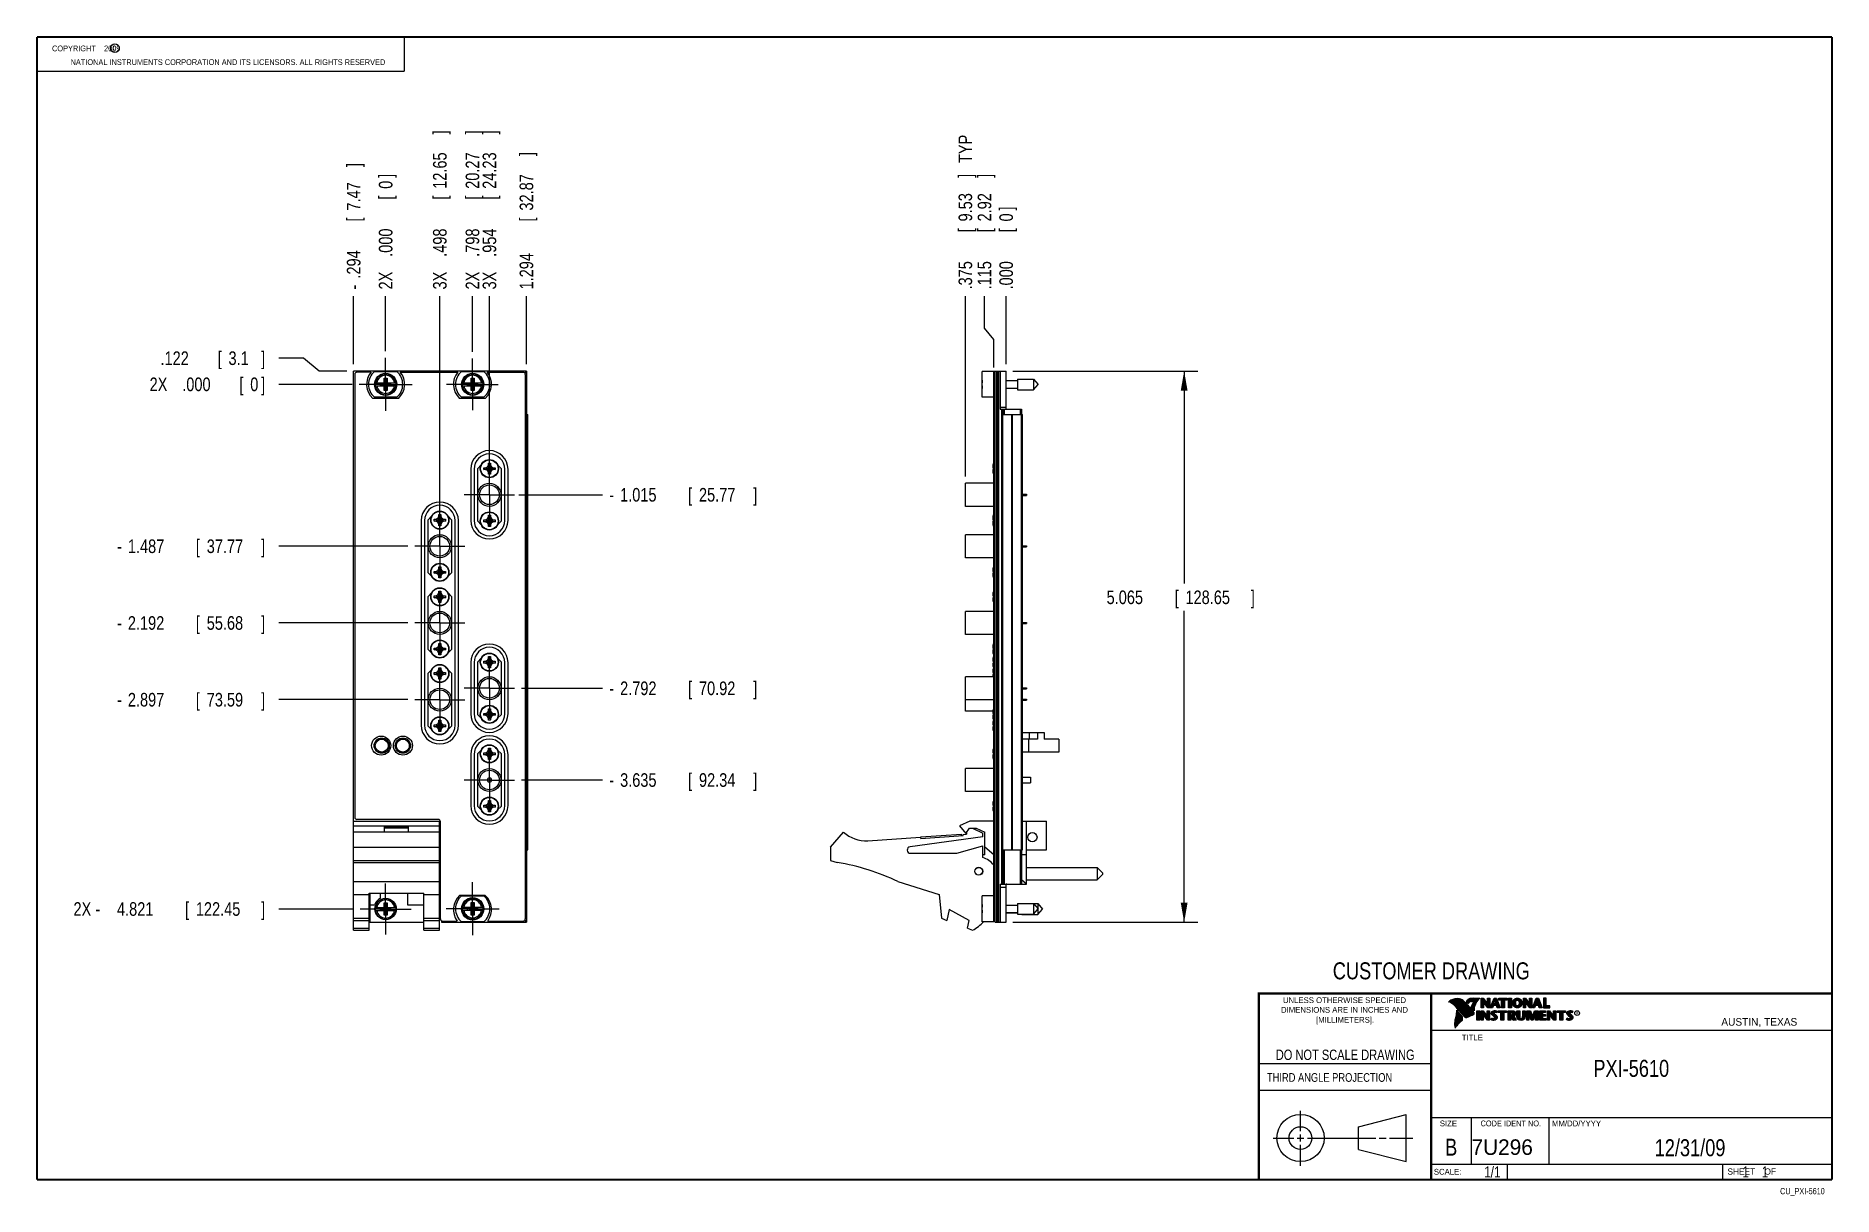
# Model space of a CAD drawing. Header units: inches. Extents: x 0.2 to 16.8, y 0.1 to 10.8.
import ezdxf
from ezdxf.enums import TextEntityAlignment as Align

# ---------------------------------------------------------------- set-up
doc = ezdxf.new("R2010")
doc.units = ezdxf.units.IN
doc.header["$LTSCALE"] = 0.935
doc.header["$MEASUREMENT"] = 0
doc.linetypes.add('CENTER', pattern=[0.6, 0.375, -0.075, 0.075, -0.075])
doc.layers.get('0').update_dxf_attribs({"linetype": 'CONTINUOUS'})
doc.layers.add('DEFAULT_1', color=7, linetype='CENTER')
doc.layers.add('DIMENSIONS', color=7, linetype='CONTINUOUS')
doc.styles.get("Standard").update_dxf_attribs({"font": 'txt', "width": 0.8})
doc.dimstyles.new('DIMSTYLE_1', dxfattribs={"dimtxt": 0.125, "dimasz": 0.18, "dimexe": 0.18, "dimexo": 0.0625, "dimgap": 0.09, "dimtad": 0, "dimtih": 1, "dimtoh": 1, "dimdec": 3, "dimzin": 4, "dimdsep": 46, "dimtxsty": 'STANDARD', "dimblk": '_FILLED', "dimblk1": '_FILLED', "dimblk2": '_FILLED', "dimcen": 0.09, "dimadec": 0, "dimazin": 0, "dimtp": 0.005, "dimtm": 0.005, "dimtfac": 1, "dimtdec": 3, "dimtofl": 0, "dimtmove": 0, "dimatfit": 3, "dimldrblk": '_FILLED', "dimfxl": 1, "dimtolj": 1, "dimtzin": 4, "dimarcsym": 0})
doc.dimstyles.new('DIMSTYLE_2', dxfattribs={"dimtxt": 0.125, "dimasz": 0.18, "dimexe": 0.18, "dimexo": 0.0625, "dimgap": 0.09, "dimtad": 0, "dimtih": 1, "dimtoh": 1, "dimdec": 3, "dimzin": 4, "dimdsep": 46, "dimtxsty": 'STANDARD', "dimblk": '_FILLED', "dimblk1": '_FILLED', "dimblk2": '_FILLED', "dimcen": 0.09, "dimadec": 0, "dimazin": 0, "dimtp": 0.005, "dimtm": 0.005, "dimtfac": 1, "dimtdec": 3, "dimtofl": 0, "dimtmove": 0, "dimatfit": 3, "dimldrblk": '_FILLED', "dimfxl": 1, "dimtolj": 1, "dimtzin": 4, "dimarcsym": 0})

msp = doc.modelspace()

# ---------------------------------------------------------------- texts
at = {"color": 2, "linetype": 'CONTINUOUS', "width": 0.8}
for s, height, p in [('c', 0.053, (0.946, 10.6363)), ('NATIONAL INSTRUMENTS CORPORATION AND ITS LICENSORS. ALL RIGHTS RESERVED', 0.053, (0.5583, 10.5016)), ('THIRD ANGLE PROJECTION', 0.08, (11.5564, 1.1584))]:
    msp.add_text(s, height=height, dxfattribs=at).set_placement(p)
at = {"color": 7, "linetype": 'CONTINUOUS', "width": 0.8}
for s, height, p in [('CUSTOMER DRAWING', 0.15625, (13.0668, 2.1001)), ('DO NOT SCALE DRAWING', 0.095, (12.2754, 1.3592)), ('B', 0.1562, (13.2497, 0.4798))]:
    msp.add_text(s, height=height, dxfattribs=at).set_placement(p, align=Align.CENTER)
at = {"color": 2, "linetype": 'CONTINUOUS'}
for s, p in [('DIMENSIONS ARE IN INCHES AND', (12.2688, 1.7933)), ('UNLESS OTHERWISE SPECIFIED', (12.2688, 1.8819)), ('[MILLIMETERS].', (12.2746, 1.7015))]:
    msp.add_text(s, height=0.053254, dxfattribs=at).set_placement(p, align=Align.CENTER)
for s, height, p in [('R', 0.0217, (14.3971, 1.7782)), ('AUSTIN, TEXAS', 0.069617, (15.7327, 1.6745)), ('TITLE', 0.05325, (13.3474, 1.5397)), ('SIZE', 0.05325, (13.1451, 0.7494)), ('MM/DD/YYYY', 0.05325, (14.1765, 0.7494)), ('SCALE:', 0.05325, (13.0904, 0.3053)), ('SHEET    OF', 0.057262, (15.7892, 0.3052))]:
    msp.add_text(s, height=height, dxfattribs=at).set_placement(p)
at = {"color": 2, "linetype": 'CONTINUOUS', "width": 0.95}
msp.add_text('CODE IDENT NO.', height=0.053254, dxfattribs=at).set_placement((13.7978, 0.7494), align=Align.CENTER)
at = {"color": 7, "linetype": 'CONTINUOUS'}
msp.add_text('7U296', height=0.14316, dxfattribs=at).set_placement((13.4363, 0.4866))
at = {"color": 7, "linetype": 'CONTINUOUS', "width": 0.8}
msp.add_text('1/1', height=0.1, dxfattribs=at).set_placement((13.7025, 0.2805), align=Align.RIGHT)
at = {"color": 2, "linetype": 'CONTINUOUS', "width": 0.8}
msp.add_text('CU_PXI-5610', height=0.057262, dxfattribs=at).set_placement((16.6837, 0.1254), align=Align.RIGHT)
at = {"color": 2, "linetype": 'CONTINUOUS', "insert": (0.3125, 10.6805), "char_height": 0.053, "width": 0.8904, "attachment_point": 1}
msp.add_mtext('    COPYRIGHT    2009', dxfattribs=at)
at = {"color": 7, "linetype": 'CONTINUOUS'}
for s, insert, char_height, width, attachment_point in [('PXI-5610\\P ', (14.9051, 1.3603), 0.15625, 1, 2), ('12/31/09 ', (15.4455, 0.6307), 0.15625, 1.125, 2), ('    1    1', (15.8075, 0.3805), 0.1, 0.8, 1)]:
    msp.add_mtext(s, dxfattribs=dict(at, insert=insert, char_height=char_height, width=width, attachment_point=attachment_point))

# ---------------------------------------------------------------- blocks, each defined once
blk = doc.blocks.new('_FILLED')
at = {"color": 0, "linetype": 'BYBLOCK'}
blk.add_solid([(0, 0), (-1, 0.174), (-1, -0.174)], dxfattribs=at)
blk = doc.blocks.new('*D0')
at = {"layer": 'DIMENSIONS', "color": 2, "linetype": 'CONTINUOUS'}
for p, q in [((9.221, 7.689), (10.92, 7.689)), ((10.795, 7.689), (10.795, 5.736)), ((10.795, 2.624), (10.795, 5.486)), ((9.219, 2.624), (10.92, 2.624))]:
    blk.add_line(p, q, dxfattribs=at)
at = {"layer": 'DIMENSIONS', "color": 2, "linetype": 'CONTINUOUS', "xscale": 0.18, "yscale": 0.18, "zscale": 0.18}
for p, rotation in [((10.795, 7.689), 90), ((10.795, 2.624), 270)]:
    blk.add_blockref('_FILLED', p, dxfattribs=dict(at, rotation=rotation))
at = {"layer": 'DIMENSIONS', "color": 2, "linetype": 'CONTINUOUS', "width": 0.8}
for s, p in [('5.065', (10.082, 5.548)), ('[', (10.707, 5.548)), ('128.65', (10.807, 5.548)), (']', (11.407, 5.548))]:
    blk.add_text(s, height=0.125, dxfattribs=at).set_placement(p)
blk = doc.blocks.new('*D1')
at = {"layer": 'DIMENSIONS', "color": 2, "linetype": 'CONTINUOUS'}
blk.add_line((8.784, 6.721), (8.784, 8.377), dxfattribs=at)
at = {"layer": 'DIMENSIONS', "color": 2, "linetype": 'CONTINUOUS', "width": 0.8}
for s, p in [(' TYP', (8.846, 9.564)), (']', (8.846, 9.464)), ('9.53', (8.846, 9.064)), ('[', (8.846, 8.964)), ('.375', (8.846, 8.439))]:
    blk.add_text(s, height=0.125, rotation=90, dxfattribs=at).set_placement(p)
blk = doc.blocks.new('*D2')
at = {"layer": 'DIMENSIONS', "color": 2, "linetype": 'CONTINUOUS'}
for p, q in [((8.959, 8.084), (8.959, 8.377)), ((9.044, 7.979), (8.959, 8.084)), ((9.044, 7.722), (9.044, 7.979))]:
    blk.add_line(p, q, dxfattribs=at)
at = {"layer": 'DIMENSIONS', "color": 2, "linetype": 'CONTINUOUS', "width": 0.8}
for s, p in [(']', (9.022, 9.464)), ('2.92', (9.022, 9.064)), ('[', (9.022, 8.964)), ('.115', (9.022, 8.439))]:
    blk.add_text(s, height=0.125, rotation=90, dxfattribs=at).set_placement(p)
blk = doc.blocks.new('*D3')
at = {"layer": 'DIMENSIONS', "color": 2, "linetype": 'CONTINUOUS'}
blk.add_line((9.159, 7.752), (9.159, 8.377), dxfattribs=at)
at = {"layer": 'DIMENSIONS', "color": 2, "linetype": 'CONTINUOUS', "width": 0.8}
for s, p in [(']', (9.221, 9.164)), ('0', (9.221, 9.064)), ('[', (9.221, 8.964)), ('.000', (9.221, 8.439))]:
    blk.add_text(s, height=0.125, rotation=90, dxfattribs=at).set_placement(p)
blk = doc.blocks.new('*D4')
at = {"layer": 'DIMENSIONS', "color": 2, "linetype": 'CONTINUOUS'}
blk.add_line((4.252, 7.867), (4.252, 8.377), dxfattribs=at)
at = {"layer": 'DIMENSIONS', "color": 2, "linetype": 'CONTINUOUS', "width": 0.8}
for s, p in [(']', (4.315, 9.864)), ('20.27', (4.315, 9.364)), ('[', (4.315, 9.264)), ('.798', (4.315, 8.739)), ('2X ', (4.315, 8.439))]:
    blk.add_text(s, height=0.125, rotation=90, dxfattribs=at).set_placement(p)
blk = doc.blocks.new('*D5')
at = {"layer": 'DIMENSIONS', "color": 2, "linetype": 'CONTINUOUS'}
blk.add_line((4.748, 7.752), (4.748, 8.377), dxfattribs=at)
at = {"layer": 'DIMENSIONS', "color": 2, "linetype": 'CONTINUOUS', "width": 0.8}
for s, p in [(']', (4.811, 9.664)), ('32.87', (4.811, 9.164)), ('[', (4.811, 9.064)), ('1.294', (4.811, 8.439))]:
    blk.add_text(s, height=0.125, rotation=90, dxfattribs=at).set_placement(p)
blk = doc.blocks.new('*D6')
at = {"layer": 'DIMENSIONS', "color": 2, "linetype": 'CONTINUOUS'}
blk.add_line((3.16, 7.752), (3.16, 8.377), dxfattribs=at)
at = {"layer": 'DIMENSIONS', "color": 2, "linetype": 'CONTINUOUS', "width": 0.8}
for s, p in [(']', (3.223, 9.564)), ('7.47', (3.223, 9.164)), ('[', (3.223, 9.064)), ('.294', (3.223, 8.539)), ('-', (3.223, 8.439))]:
    blk.add_text(s, height=0.125, rotation=90, dxfattribs=at).set_placement(p)
blk = doc.blocks.new('*D7')
at = {"layer": 'DIMENSIONS', "color": 2, "linetype": 'CONTINUOUS'}
blk.add_line((3.952, 6.373), (3.952, 8.377), dxfattribs=at)
at = {"layer": 'DIMENSIONS', "color": 2, "linetype": 'CONTINUOUS', "width": 0.8}
for s, p in [(']', (4.015, 9.864)), ('12.65', (4.015, 9.364)), ('[', (4.015, 9.264)), ('.498', (4.015, 8.739)), ('3X ', (4.015, 8.439))]:
    blk.add_text(s, height=0.125, rotation=90, dxfattribs=at).set_placement(p)
blk = doc.blocks.new('*D8')
at = {"layer": 'DIMENSIONS', "color": 2, "linetype": 'CONTINUOUS'}
blk.add_line((4.408, 6.846), (4.408, 8.377), dxfattribs=at)
at = {"layer": 'DIMENSIONS', "color": 2, "linetype": 'CONTINUOUS', "width": 0.8}
for s, p in [(']', (4.471, 9.864)), ('24.23', (4.471, 9.364)), ('[', (4.471, 9.264)), ('.954', (4.471, 8.739)), ('3X ', (4.471, 8.439))]:
    blk.add_text(s, height=0.125, rotation=90, dxfattribs=at).set_placement(p)
blk = doc.blocks.new('*D9')
at = {"layer": 'DIMENSIONS', "color": 2, "linetype": 'CONTINUOUS'}
blk.add_line((3.454, 7.873), (3.454, 8.377), dxfattribs=at)
at = {"layer": 'DIMENSIONS', "color": 2, "linetype": 'CONTINUOUS', "width": 0.8}
for s, p in [(']', (3.517, 9.464)), ('0', (3.517, 9.364)), ('[', (3.517, 9.264)), ('.000', (3.517, 8.739)), ('2X ', (3.517, 8.439))]:
    blk.add_text(s, height=0.125, rotation=90, dxfattribs=at).set_placement(p)
blk = doc.blocks.new('*D10')
at = {"layer": 'DIMENSIONS', "color": 2, "linetype": 'CONTINUOUS'}
for p, q in [((2.698, 7.807), (2.473, 7.807)), ((2.843, 7.689), (2.698, 7.807)), ((3.098, 7.689), (2.843, 7.689))]:
    blk.add_line(p, q, dxfattribs=at)
at = {"layer": 'DIMENSIONS', "color": 2, "linetype": 'CONTINUOUS', "width": 0.8}
for s, p in [('.122', (1.385, 7.745)), ('[', (1.91, 7.745)), ('3.1', (2.01, 7.745)), (']', (2.31, 7.745))]:
    blk.add_text(s, height=0.125, dxfattribs=at).set_placement(p)
blk = doc.blocks.new('*D11')
at = {"layer": 'DIMENSIONS', "color": 2, "linetype": 'CONTINUOUS'}
blk.add_line((4.68, 6.552), (5.448, 6.552), dxfattribs=at)
at = {"layer": 'DIMENSIONS', "color": 2, "linetype": 'CONTINUOUS', "width": 0.8}
for s, p in [('1.015', (5.61, 6.49)), ('[', (6.235, 6.49)), ('25.77', (6.335, 6.49)), (']', (6.835, 6.49)), ('-', (5.51, 6.49))]:
    blk.add_text(s, height=0.125, dxfattribs=at).set_placement(p)
blk = doc.blocks.new('*D12')
at = {"layer": 'DIMENSIONS', "color": 2, "linetype": 'CONTINUOUS'}
blk.add_line((3.659, 6.08), (2.473, 6.08), dxfattribs=at)
at = {"layer": 'DIMENSIONS', "color": 2, "linetype": 'CONTINUOUS', "width": 0.8}
for s, p in [('1.487', (1.085, 6.017)), ('[', (1.71, 6.017)), ('37.77', (1.81, 6.017)), (']', (2.31, 6.017)), ('-', (0.985, 6.017))]:
    blk.add_text(s, height=0.125, dxfattribs=at).set_placement(p)
blk = doc.blocks.new('*D13')
at = {"layer": 'DIMENSIONS', "color": 2, "linetype": 'CONTINUOUS'}
blk.add_line((4.702, 4.775), (5.448, 4.775), dxfattribs=at)
at = {"layer": 'DIMENSIONS', "color": 2, "linetype": 'CONTINUOUS', "width": 0.8}
for s, p in [('2.792', (5.61, 4.712)), ('[', (6.235, 4.712)), ('70.92', (6.335, 4.712)), (']', (6.835, 4.712)), ('-', (5.51, 4.712))]:
    blk.add_text(s, height=0.125, dxfattribs=at).set_placement(p)
blk = doc.blocks.new('*D14')
at = {"layer": 'DIMENSIONS', "color": 2, "linetype": 'CONTINUOUS'}
blk.add_line((4.702, 3.932), (5.448, 3.932), dxfattribs=at)
at = {"layer": 'DIMENSIONS', "color": 2, "linetype": 'CONTINUOUS', "width": 0.8}
for s, p in [('3.635', (5.61, 3.869)), ('[', (6.235, 3.869)), ('92.34', (6.335, 3.869)), (']', (6.835, 3.869)), ('-', (5.51, 3.869))]:
    blk.add_text(s, height=0.125, dxfattribs=at).set_placement(p)
blk = doc.blocks.new('*D15')
at = {"layer": 'DIMENSIONS', "color": 2, "linetype": 'CONTINUOUS'}
blk.add_line((3.659, 4.67), (2.473, 4.67), dxfattribs=at)
at = {"layer": 'DIMENSIONS', "color": 2, "linetype": 'CONTINUOUS', "width": 0.8}
for s, p in [('-', (0.985, 4.607)), ('2.897', (1.085, 4.607)), ('[', (1.71, 4.607)), ('73.59', (1.81, 4.607)), (']', (2.31, 4.607))]:
    blk.add_text(s, height=0.125, dxfattribs=at).set_placement(p)
blk = doc.blocks.new('*D16')
at = {"layer": 'DIMENSIONS', "color": 2, "linetype": 'CONTINUOUS'}
blk.add_line((3.659, 5.375), (2.473, 5.375), dxfattribs=at)
at = {"layer": 'DIMENSIONS', "color": 2, "linetype": 'CONTINUOUS', "width": 0.8}
for s, p in [('-', (0.985, 5.312)), ('2.192', (1.085, 5.312)), ('[', (1.71, 5.312)), ('55.68', (1.81, 5.312)), (']', (2.31, 5.312))]:
    blk.add_text(s, height=0.125, dxfattribs=at).set_placement(p)
blk = doc.blocks.new('*D17')
at = {"layer": 'DIMENSIONS', "color": 2, "linetype": 'CONTINUOUS'}
blk.add_line((3.158, 2.746), (2.473, 2.746), dxfattribs=at)
at = {"layer": 'DIMENSIONS', "color": 2, "linetype": 'CONTINUOUS', "width": 0.8}
for s, p in [('2X -', (0.585, 2.684)), ('4.821', (0.985, 2.684)), ('[', (1.61, 2.684)), ('122.45', (1.71, 2.684)), (']', (2.31, 2.684))]:
    blk.add_text(s, height=0.125, dxfattribs=at).set_placement(p)
blk = doc.blocks.new('*D18')
at = {"layer": 'DIMENSIONS', "color": 2, "linetype": 'CONTINUOUS'}
blk.add_line((3.148, 7.567), (2.473, 7.567), dxfattribs=at)
at = {"layer": 'DIMENSIONS', "color": 2, "linetype": 'CONTINUOUS', "width": 0.8}
for s, p in [('2X ', (1.285, 7.505)), ('.000', (1.585, 7.505)), ('[', (2.11, 7.505)), ('0', (2.21, 7.505)), (']', (2.31, 7.505))]:
    blk.add_text(s, height=0.125, dxfattribs=at).set_placement(p)

# ---------------------------------------------------------------- dimensions: what is measured, and where the dimension line sits
at = {"layer": 'DIMENSIONS', "color": 2, "linetype": 'CONTINUOUS'}
for feature_location, offset, dtype, origin, text, picture, middle in [((4.2525, 7.8666), (0, 0.51), 1, (3.4545, 7.8106), '2X <>', '*D4', (4.2525, 9.2016)), ((3.9525, 6.3734), (0, 2.0032), 1, (3.4545, 7.8106), '3X <>', '*D7', (3.9525, 9.2016)), ((4.4085, 6.8459), (0, 1.5307), 1, (3.4545, 7.8106), '3X <>', '*D8', (4.4085, 9.2016)), ((8.7839, 6.7209), (0, 1.6557), 1, (9.1589, 7.6891), '<> TYP', '*D1', (8.7839, 9.2016)), ((3.1605, 7.7516), (0, 0.625), 1, (3.4545, 7.8106), '-<>', '*D6', (3.1605, 9.0516)), ((3.454485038, 7.8730667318), (0, 0.5035), 1, (3.454485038, 7.8105667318), '2X <>', '*D9', (3.454485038, 9.0015667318)), ((3.148485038, 7.5670667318), (-0.6755, 0), 0, (3.210985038, 7.5670667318), '2X <>', '*D18', (1.847985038, 7.5670667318)), ((3.158, 2.7462), (-0.685, 0), 0, (3.211, 7.5671), '2X -<>', '*D17', (1.498, 2.7462)), ((3.659, 6.0799), (-1.186, 0), 0, (3.211, 7.5671), '-<>', '*D12', (1.698, 6.0799)), ((3.659, 4.6699), (-1.186, 0), 0, (3.211, 7.5671), '-<>', '*D15', (1.698, 4.6699)), ((3.659, 5.3749), (-1.186, 0), 0, (3.211, 7.5671), '-<>', '*D16', (1.698, 5.3749)), ((4.68, 6.5524), (0.7677, 0), 0, (3.4545, 7.5671), '-<>', '*D11', (6.2227, 6.5524)), ((4.702, 4.7749), (0.7457, 0), 0, (3.4545, 7.5671), '-<>', '*D13', (6.2227, 4.7749)), ((4.70199, 3.93162), (0.7457, 0), 0, (3.45449, 7.56707), '-<>', '*D14', (6.22269, 3.93162))]:
    dim = msp.add_ordinate_dim(feature_location=feature_location, offset=offset, dtype=dtype, origin=origin, text=text, dimstyle='DIMSTYLE_2', dxfattribs=at)
    dim.commit()
    dim.dimension.update_dxf_attribs({"geometry": picture, "text_midpoint": middle})
for feature_location, offset, dtype, origin, picture, middle in [((4.7485, 7.7516), (0, 0.625), 1, (3.4545, 7.8106), '*D5', (4.7485, 9.1016)), ((9.0439134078, 7.7215667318), (-0.0845036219, 0.655), 0, (9.1589134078, 7.6890667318), '*D2', (8.9594097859, 9.0015667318)), ((9.1589134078, 7.7515667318), (0, 0.625), 1, (9.1589134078, 7.6890667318), '*D3', (9.1589134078, 8.8515667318)), ((3.098, 7.6891), (-0.625, 0.1182), 0, (3.211, 7.5671), '*D10', (1.898, 7.8073))]:
    dim = msp.add_ordinate_dim(feature_location=feature_location, offset=offset, dtype=dtype, origin=origin, dimstyle='DIMSTYLE_2', dxfattribs=at)
    dim.commit()
    dim.dimension.update_dxf_attribs({"geometry": picture, "text_midpoint": middle})
dim = msp.add_linear_dim(base=(10.7949, 7.6891), p1=(9.2194, 2.6242), p2=(9.2214, 7.6891), angle=90, dimstyle='DIMSTYLE_1', dxfattribs=at)
dim.commit()
dim.dimension.update_dxf_attribs({"geometry": '*D0', "text_midpoint": (10.7949, 5.6109), "dimtype": 160})

# ---------------------------------------------------------------- linework, layer by layer
at = {"color": 2, "linetype": 'CONTINUOUS'}
for p, q in [((0.25, 10.7586), (3.625, 10.7586)), ((0.25, 10.7586), (0.25, 10.4456)), ((3.625, 10.7586), (3.625, 10.4456)), ((0.25, 10.4456), (3.625, 10.4456)), ((13.0652, 1.9695), (16.745, 1.9695)), ((13.0652, 1.9695), (13.0652, 0.2605)), ((13.2311, 1.8934), (13.2311, 1.8949)), ((13.2347, 1.8921), (13.2347, 1.8972)), ((13.2382, 1.8907), (13.2382, 1.8994)), ((13.2418, 1.8892), (13.2418, 1.9015)), ((13.2453, 1.8876), (13.2453, 1.9035)), ((13.2489, 1.8858), (13.2489, 1.9054)), ((13.2524, 1.8839), (13.2524, 1.9069)), ((13.256, 1.8818), (13.256, 1.9084)), ((13.2596, 1.8796), (13.2596, 1.9098)), ((13.2631, 1.8772), (13.2631, 1.9111)), ((13.2667, 1.8747), (13.2667, 1.9124)), ((13.2702, 1.872), (13.2702, 1.9135)), ((13.2738, 1.869), (13.2738, 1.9146)), ((13.2773, 1.8658), (13.2773, 1.9155)), ((13.2809, 1.8624), (13.2809, 1.9164)), ((13.2844, 1.8587), (13.2844, 1.9173)), ((13.288, 1.8549), (13.288, 1.9181)), ((13.2915, 1.851), (13.2915, 1.9188)), ((13.2951, 1.8471), (13.2951, 1.9194)), ((13.2987, 1.8431), (13.2987, 1.9198)), ((13.3022, 1.8391), (13.3022, 1.92)), ((13.3058, 1.8351), (13.3058, 1.9201)), ((13.3093, 1.8311), (13.3093, 1.9201)), ((13.3129, 1.827), (13.3129, 1.9199)), ((13.3164, 1.8229), (13.3164, 1.9196)), ((13.32, 1.8188), (13.32, 1.9192)), ((13.3235, 1.8146), (13.3235, 1.9186)), ((13.3271, 1.8104), (13.3271, 1.9179)), ((13.3306, 1.8062), (13.3306, 1.9172)), ((13.3342, 1.802), (13.3342, 1.9163)), ((13.3378, 1.7978), (13.3378, 1.9151)), ((13.3413, 1.7937), (13.3413, 1.9138)), ((13.3449, 1.7897), (13.3449, 1.9122)), ((13.3484, 1.7856), (13.3484, 1.9103)), ((13.352, 1.7817), (13.352, 1.9081)), ((13.3555, 1.7778), (13.3555, 1.9055)), ((13.3591, 1.7739), (13.3591, 1.9026)), ((13.3626, 1.7701), (13.3626, 1.8991)), ((13.3662, 1.7663), (13.3662, 1.8952)), ((13.3697, 1.7625), (13.3697, 1.8915)), ((13.3733, 1.7588), (13.3733, 1.8878)), ((13.3769, 1.7556), (13.3769, 1.8841)), ((13.3804, 1.7529), (13.3804, 1.8803)), ((13.384, 1.7512), (13.384, 1.8766)), ((13.3875, 1.7509), (13.3875, 1.8728)), ((13.4022, 1.878), (13.3901, 1.8922)), ((13.3911, 1.7518), (13.3911, 1.8691)), ((13.4029, 1.881), (13.3927, 1.893)), ((13.3946, 1.8908), (13.3946, 1.8999)), ((13.3946, 1.7533), (13.3946, 1.8653)), ((13.3982, 1.8866), (13.3982, 1.9062)), ((13.3982, 1.7548), (13.3982, 1.8615)), ((13.4017, 1.8824), (13.4017, 1.9101)), ((13.4017, 1.7563), (13.4017, 1.8574)), ((13.4053, 1.8823), (13.4053, 1.9129)), ((13.4053, 1.7578), (13.4053, 1.8531)), ((13.4088, 1.8844), (13.4088, 1.915)), ((13.4088, 1.7593), (13.4088, 1.8488)), ((13.4124, 1.887), (13.4124, 1.9167)), ((13.4124, 1.7609), (13.4124, 1.8445)), ((13.4159, 1.89), (13.4159, 1.9182)), ((13.4159, 1.7625), (13.4159, 1.8402)), ((13.4195, 1.8937), (13.4195, 1.9193)), ((13.4195, 1.7641), (13.4195, 1.8359)), ((13.4231, 1.8964), (13.4231, 1.9203)), ((13.4231, 1.7657), (13.4231, 1.8316)), ((13.4266, 1.8982), (13.4266, 1.9209)), ((13.4266, 1.7674), (13.4266, 1.8273)), ((13.4302, 1.8995), (13.4302, 1.9214)), ((13.4302, 1.7691), (13.4302, 1.823)), ((13.4414, 1.8328), (13.4319, 1.8437)), ((13.4337, 1.8997), (13.4337, 1.922)), ((13.4337, 1.7708), (13.4337, 1.8187)), ((13.4433, 1.8344), (13.4349, 1.844)), ((13.4373, 1.8991), (13.4373, 1.9224)), ((13.4373, 1.8413), (13.4373, 1.8491)), ((13.4408, 1.898), (13.4408, 1.9228)), ((13.4408, 1.8372), (13.4408, 1.8572)), ((13.4444, 1.8972), (13.4444, 1.9231)), ((13.4444, 1.8331), (13.4444, 1.8665)), ((13.4479, 1.8969), (13.4479, 1.9234)), ((13.4479, 1.8288), (13.4479, 1.873)), ((13.4515, 1.8966), (13.4515, 1.9236)), ((13.4515, 1.8247), (13.4515, 1.8764)), ((13.4529, 1.9261), (13.5132, 1.9271)), ((13.453, 1.9236), (13.5067, 1.9245)), ((13.455, 1.8965), (13.455, 1.9237)), ((13.455, 1.8207), (13.455, 1.878)), ((13.4586, 1.8964), (13.4586, 1.9237)), ((13.4586, 1.8303), (13.4586, 1.879)), ((13.4622, 1.8957), (13.4622, 1.9238)), ((13.4622, 1.8535), (13.4622, 1.8795)), ((13.4657, 1.8935), (13.4657, 1.9238)), ((13.4657, 1.8636), (13.4657, 1.8798)), ((13.4693, 1.872), (13.4693, 1.9239)), ((13.4728, 1.8794), (13.4728, 1.9239)), ((13.4764, 1.8859), (13.4764, 1.924)), ((13.4799, 1.8919), (13.4799, 1.924)), ((13.4835, 1.8973), (13.4835, 1.9241)), ((13.487, 1.9023), (13.487, 1.9242)), ((13.4906, 1.9069), (13.4906, 1.9242)), ((13.4941, 1.9112), (13.4941, 1.9243)), ((13.4977, 1.9153), (13.4977, 1.9243)), ((13.5013, 1.9191), (13.5013, 1.9244)), ((13.5261, 1.9263), (13.5451, 1.9263)), ((13.5261, 1.839), (13.5261, 1.9263)), ((13.5466, 1.839), (13.5261, 1.839)), ((13.5286, 1.9237), (13.5439, 1.9237)), ((13.5286, 1.8415), (13.5286, 1.9237)), ((13.5441, 1.8415), (13.5286, 1.8415)), ((13.5332, 1.8415), (13.5332, 1.9237)), ((13.5367, 1.8415), (13.5367, 1.9237)), ((13.5402, 1.8415), (13.5402, 1.9237)), ((13.5441, 1.8976), (13.5437, 1.9237)), ((13.5439, 1.9237), (13.5854, 1.869)), ((13.5873, 1.8415), (13.5441, 1.8976)), ((13.5441, 1.8976), (13.5441, 1.8415)), ((13.5451, 1.9263), (13.5829, 1.8765)), ((13.586, 1.839), (13.5466, 1.8902)), ((13.5466, 1.8902), (13.5466, 1.839)), ((13.5471, 1.8936), (13.5471, 1.9194)), ((13.5506, 1.8891), (13.5506, 1.9149)), ((13.5541, 1.8846), (13.5541, 1.9103)), ((13.5576, 1.8801), (13.5576, 1.9057)), ((13.561, 1.8756), (13.561, 1.9011)), ((13.5645, 1.8711), (13.5645, 1.8965)), ((13.568, 1.8665), (13.568, 1.8919)), ((13.5715, 1.862), (13.5715, 1.8874)), ((13.575, 1.8575), (13.575, 1.8828)), ((13.5784, 1.853), (13.5784, 1.8782)), ((13.5819, 1.8485), (13.5819, 1.8736)), ((13.5829, 1.9263), (13.6036, 1.9263)), ((13.5829, 1.8765), (13.5829, 1.9263)), ((13.5854, 1.9237), (13.6011, 1.9237)), ((13.5854, 1.869), (13.5854, 1.9237)), ((13.5854, 1.844), (13.5854, 1.869)), ((13.6036, 1.839), (13.586, 1.839)), ((13.6011, 1.8415), (13.5873, 1.8415)), ((13.5889, 1.8415), (13.5889, 1.9237)), ((13.5923, 1.8415), (13.5923, 1.9237)), ((13.5958, 1.8415), (13.5958, 1.9237)), ((13.5993, 1.8415), (13.5993, 1.9237)), ((13.6011, 1.9237), (13.6011, 1.8415)), ((13.6036, 1.9263), (13.6036, 1.839)), ((13.6088, 1.839), (13.6444, 1.9262)), ((13.6294, 1.839), (13.6088, 1.839)), ((13.6125, 1.8415), (13.6461, 1.9237)), ((13.6277, 1.8415), (13.6125, 1.8415)), ((13.6167, 1.8415), (13.6167, 1.8516)), ((13.6201, 1.8415), (13.6201, 1.8601)), ((13.6236, 1.8415), (13.6236, 1.8686)), ((13.6271, 1.8415), (13.6271, 1.8771)), ((13.6361, 1.8623), (13.6277, 1.8415)), ((13.6378, 1.8598), (13.6294, 1.839)), ((13.6306, 1.8486), (13.6306, 1.8857)), ((13.634, 1.8573), (13.634, 1.8942)), ((13.6665, 1.8623), (13.6361, 1.8623)), ((13.6375, 1.8623), (13.6375, 1.9027)), ((13.6647, 1.8598), (13.6378, 1.8598)), ((13.6388, 1.8711), (13.65, 1.9073)), ((13.6639, 1.8711), (13.6388, 1.8711)), ((13.641, 1.8781), (13.641, 1.9112)), ((13.641, 1.8623), (13.641, 1.8711)), ((13.6423, 1.8736), (13.6519, 1.9048)), ((13.6606, 1.8736), (13.6423, 1.8736)), ((13.6444, 1.9262), (13.6664, 1.9262)), ((13.6445, 1.8893), (13.6445, 1.9197)), ((13.6445, 1.8623), (13.6445, 1.8711)), ((13.6461, 1.9237), (13.6647, 1.9237)), ((13.6479, 1.9006), (13.6479, 1.9237)), ((13.6479, 1.8623), (13.6479, 1.8711)), ((13.65, 1.9073), (13.6541, 1.9073)), ((13.6514, 1.9073), (13.6514, 1.9237)), ((13.6514, 1.8623), (13.6514, 1.8711)), ((13.6519, 1.9048), (13.6521, 1.9048)), ((13.6521, 1.9048), (13.6606, 1.8736)), ((13.6541, 1.9073), (13.6639, 1.8711)), ((13.6549, 1.9043), (13.6549, 1.9237)), ((13.6549, 1.8623), (13.6549, 1.8711)), ((13.6584, 1.8915), (13.6584, 1.9237)), ((13.6584, 1.8623), (13.6584, 1.8711)), ((13.6618, 1.8787), (13.6618, 1.9237)), ((13.6618, 1.8623), (13.6618, 1.8711)), ((13.6647, 1.9237), (13.6959, 1.8415)), ((13.6717, 1.839), (13.6647, 1.8598)), ((13.6653, 1.8623), (13.6653, 1.922)), ((13.6664, 1.9262), (13.6995, 1.839)), ((13.6735, 1.8415), (13.6665, 1.8623)), ((13.6688, 1.8555), (13.6688, 1.9128)), ((13.6995, 1.839), (13.6717, 1.839)), ((13.6723, 1.8452), (13.6723, 1.9037)), ((13.6959, 1.8415), (13.6735, 1.8415)), ((13.6757, 1.8415), (13.6757, 1.8945)), ((13.6792, 1.8415), (13.6792, 1.8854)), ((13.6827, 1.8415), (13.6827, 1.8762)), ((13.6862, 1.8415), (13.6862, 1.8671)), ((13.6866, 1.9262), (13.7634, 1.9262)), ((13.6866, 1.9099), (13.6866, 1.9262)), ((13.7118, 1.9099), (13.6866, 1.9099)), ((13.6891, 1.9237), (13.7609, 1.9237)), ((13.6891, 1.9125), (13.6891, 1.9237)), ((13.7143, 1.9125), (13.6891, 1.9125)), ((13.6896, 1.8415), (13.6896, 1.8579)), ((13.6931, 1.9125), (13.6931, 1.9237)), ((13.6931, 1.8415), (13.6931, 1.8488)), ((13.6966, 1.9125), (13.6966, 1.9237)), ((13.7001, 1.9125), (13.7001, 1.9237)), ((13.7035, 1.9125), (13.7035, 1.9237)), ((13.707, 1.9125), (13.707, 1.9237)), ((13.7105, 1.9125), (13.7105, 1.9237)), ((13.7118, 1.839), (13.7118, 1.9099)), ((13.7382, 1.839), (13.7118, 1.839)), ((13.7143, 1.9125), (13.714, 1.9237)), ((13.7143, 1.8415), (13.7143, 1.9125)), ((13.7357, 1.8415), (13.7143, 1.8415)), ((13.7174, 1.8415), (13.7174, 1.9237)), ((13.7209, 1.8415), (13.7209, 1.9237)), ((13.7244, 1.8415), (13.7244, 1.9237)), ((13.7279, 1.8415), (13.7279, 1.9237)), ((13.7313, 1.8415), (13.7313, 1.9237)), ((13.7357, 1.9125), (13.7348, 1.9237)), ((13.7609, 1.9125), (13.7357, 1.9125)), ((13.7357, 1.9125), (13.7357, 1.8415)), ((13.7634, 1.9099), (13.7382, 1.9099)), ((13.7382, 1.9099), (13.7382, 1.839)), ((13.7383, 1.9125), (13.7383, 1.9237)), ((13.7418, 1.9125), (13.7418, 1.9237)), ((13.7452, 1.9125), (13.7452, 1.9237)), ((13.7487, 1.9125), (13.7487, 1.9237)), ((13.7522, 1.9125), (13.7522, 1.9237)), ((13.7557, 1.9125), (13.7557, 1.9237)), ((13.7591, 1.9125), (13.7591, 1.9237)), ((13.7609, 1.9237), (13.7609, 1.9125)), ((13.7634, 1.9262), (13.7634, 1.9099)), ((13.7768, 1.9262), (13.8031, 1.9262)), ((13.7768, 1.839), (13.7768, 1.9262)), ((13.8031, 1.839), (13.7768, 1.839)), ((13.7794, 1.9237), (13.8006, 1.9237)), ((13.7794, 1.8415), (13.7794, 1.9237)), ((13.8006, 1.8415), (13.7794, 1.8415)), ((13.7835, 1.8415), (13.7835, 1.9237)), ((13.787, 1.8415), (13.787, 1.9237)), ((13.7904, 1.8415), (13.7904, 1.9237)), ((13.7939, 1.8415), (13.7939, 1.9237)), ((13.7974, 1.8415), (13.7974, 1.9237)), ((13.8006, 1.9237), (13.8006, 1.8415)), ((13.8031, 1.9262), (13.8031, 1.839)), ((13.8154, 1.8853), (13.8155, 1.8871)), ((13.8154, 1.8834), (13.8154, 1.8853)), ((13.8154, 1.8816), (13.8154, 1.8834)), ((13.8155, 1.8797), (13.8154, 1.8816)), ((13.8155, 1.8871), (13.8157, 1.8889)), ((13.8157, 1.8779), (13.8155, 1.8797)), ((13.8157, 1.8889), (13.8159, 1.8907)), ((13.8159, 1.876), (13.8157, 1.8779)), ((13.8159, 1.8907), (13.8161, 1.8924)), ((13.8162, 1.8742), (13.8159, 1.876)), ((13.8161, 1.8924), (13.8165, 1.8941)), ((13.8166, 1.8724), (13.8162, 1.8742)), ((13.8165, 1.8941), (13.8169, 1.8958)), ((13.817, 1.8706), (13.8166, 1.8724)), ((13.8169, 1.8958), (13.8174, 1.8975)), ((13.8174, 1.8689), (13.817, 1.8706)), ((13.8174, 1.8975), (13.8179, 1.8991)), ((13.8179, 1.8672), (13.8174, 1.8689)), ((13.8179, 1.8991), (13.8185, 1.9006)), ((13.8179, 1.8852), (13.818, 1.8869)), ((13.8179, 1.8834), (13.8179, 1.8852)), ((13.818, 1.8817), (13.8179, 1.8834)), ((13.8185, 1.8655), (13.8179, 1.8672)), ((13.818, 1.8869), (13.8182, 1.8886)), ((13.8181, 1.8799), (13.818, 1.8817)), ((13.8182, 1.8781), (13.8181, 1.8799)), ((13.8182, 1.8886), (13.8184, 1.8903)), ((13.8184, 1.8764), (13.8182, 1.8781)), ((13.8184, 1.8903), (13.8186, 1.892)), ((13.8187, 1.8746), (13.8184, 1.8764)), ((13.8185, 1.9006), (13.8191, 1.9021)), ((13.8191, 1.8639), (13.8185, 1.8655)), ((13.8186, 1.892), (13.819, 1.8936)), ((13.8191, 1.8729), (13.8187, 1.8746)), ((13.819, 1.8936), (13.8193, 1.8952)), ((13.8191, 1.9021), (13.8198, 1.9036)), ((13.8194, 1.8712), (13.8191, 1.8729)), ((13.8198, 1.8623), (13.8191, 1.8639)), ((13.8193, 1.8952), (13.8198, 1.8967)), ((13.8199, 1.8696), (13.8194, 1.8712)), ((13.8198, 1.9036), (13.8206, 1.9051)), ((13.8198, 1.8967), (13.8203, 1.8982)), ((13.8205, 1.8607), (13.8198, 1.8623)), ((13.8204, 1.8679), (13.8199, 1.8696)), ((13.8203, 1.8982), (13.8208, 1.8997)), ((13.8209, 1.8664), (13.8204, 1.8679)), ((13.8213, 1.8592), (13.8205, 1.8607)), ((13.8206, 1.9051), (13.8214, 1.9065)), ((13.8208, 1.8997), (13.8214, 1.9011)), ((13.8209, 1.8664), (13.8208, 1.8997)), ((13.8215, 1.8648), (13.8209, 1.8664)), ((13.8221, 1.8578), (13.8213, 1.8592)), ((13.8214, 1.9065), (13.8223, 1.9079)), ((13.8214, 1.9011), (13.8221, 1.9025)), ((13.8221, 1.8633), (13.8215, 1.8648)), ((13.8221, 1.9025), (13.8228, 1.9038)), ((13.8228, 1.8619), (13.8221, 1.8633)), ((13.823, 1.8563), (13.8221, 1.8578)), ((13.8223, 1.9079), (13.8232, 1.9092)), ((13.8228, 1.9038), (13.8236, 1.9052)), ((13.8235, 1.8604), (13.8228, 1.8619)), ((13.8239, 1.855), (13.823, 1.8563)), ((13.8232, 1.9092), (13.8243, 1.9106)), ((13.8243, 1.8591), (13.8235, 1.8604)), ((13.8236, 1.9052), (13.8244, 1.9065)), ((13.8249, 1.8536), (13.8239, 1.855)), ((13.8243, 1.9106), (13.8253, 1.9119)), ((13.8243, 1.8591), (13.8244, 1.9065)), ((13.8251, 1.8577), (13.8243, 1.8591)), ((13.8244, 1.9065), (13.8253, 1.9077)), ((13.826, 1.8523), (13.8249, 1.8536)), ((13.826, 1.8564), (13.8251, 1.8577)), ((13.8253, 1.9119), (13.8265, 1.9132)), ((13.8253, 1.9077), (13.8262, 1.909)), ((13.8269, 1.8552), (13.826, 1.8564)), ((13.8271, 1.8511), (13.826, 1.8523)), ((13.8262, 1.909), (13.8273, 1.9102)), ((13.8265, 1.9132), (13.8276, 1.9144)), ((13.8279, 1.854), (13.8269, 1.8552)), ((13.8282, 1.8499), (13.8271, 1.8511)), ((13.8273, 1.9102), (13.8283, 1.9114)), ((13.8276, 1.9144), (13.8288, 1.9156)), ((13.8279, 1.854), (13.8283, 1.9114)), ((13.8289, 1.8528), (13.8279, 1.854)), ((13.8294, 1.8487), (13.8282, 1.8499)), ((13.8283, 1.9114), (13.8294, 1.9126)), ((13.8288, 1.9156), (13.8301, 1.9167)), ((13.83, 1.8517), (13.8289, 1.8528)), ((13.8294, 1.9126), (13.8306, 1.9137)), ((13.8306, 1.8476), (13.8294, 1.8487)), ((13.8311, 1.8506), (13.83, 1.8517)), ((13.8301, 1.9167), (13.8314, 1.9178)), ((13.8306, 1.9137), (13.8318, 1.9148)), ((13.8319, 1.8466), (13.8306, 1.8476)), ((13.8311, 1.8506), (13.8318, 1.9148)), ((13.8323, 1.8496), (13.8311, 1.8506)), ((13.8314, 1.9178), (13.8327, 1.9188)), ((13.8318, 1.9148), (13.833, 1.9158)), ((13.8332, 1.8456), (13.8319, 1.8466)), ((13.8335, 1.8486), (13.8323, 1.8496)), ((13.8327, 1.9188), (13.834, 1.9198)), ((13.833, 1.9158), (13.8342, 1.9168)), ((13.8346, 1.8447), (13.8332, 1.8456)), ((13.8347, 1.8477), (13.8335, 1.8486)), ((13.834, 1.9198), (13.8354, 1.9207)), ((13.8342, 1.9168), (13.8355, 1.9177)), ((13.836, 1.8438), (13.8346, 1.8447)), ((13.8347, 1.8477), (13.8355, 1.9177)), ((13.836, 1.8468), (13.8347, 1.8477)), ((13.8354, 1.9207), (13.8368, 1.9215)), ((13.8355, 1.9177), (13.8368, 1.9185)), ((13.8373, 1.846), (13.836, 1.8468)), ((13.8374, 1.843), (13.836, 1.8438)), ((13.8368, 1.9215), (13.8382, 1.9223)), ((13.8368, 1.9185), (13.8381, 1.9193)), ((13.8386, 1.8452), (13.8373, 1.846)), ((13.839, 1.8423), (13.8374, 1.843)), ((13.8381, 1.9193), (13.8394, 1.92)), ((13.8386, 1.8452), (13.8381, 1.9193)), ((13.8382, 1.9223), (13.8397, 1.923)), ((13.84, 1.8445), (13.8386, 1.8452)), ((13.8405, 1.8416), (13.839, 1.8423)), ((13.8394, 1.92), (13.8408, 1.9207)), ((13.8397, 1.923), (13.8412, 1.9237)), ((13.8397, 1.8857), (13.8398, 1.8868)), ((13.8397, 1.8845), (13.8397, 1.8857)), ((13.8397, 1.8833), (13.8397, 1.8845)), ((13.8397, 1.8821), (13.8397, 1.8833)), ((13.8397, 1.8809), (13.8397, 1.8821)), ((13.8398, 1.8796), (13.8397, 1.8809)), ((13.8398, 1.8868), (13.8399, 1.888)), ((13.8399, 1.8784), (13.8398, 1.8796)), ((13.8399, 1.888), (13.84, 1.8891)), ((13.84, 1.8773), (13.8399, 1.8784)), ((13.84, 1.8891), (13.8401, 1.8902)), ((13.8401, 1.8761), (13.84, 1.8773)), ((13.8415, 1.8439), (13.84, 1.8445)), ((13.8401, 1.8902), (13.8402, 1.8913)), ((13.8402, 1.8749), (13.8401, 1.8761)), ((13.8402, 1.8913), (13.8403, 1.8924)), ((13.8404, 1.8738), (13.8402, 1.8749)), ((13.8403, 1.8924), (13.8405, 1.8934)), ((13.8405, 1.8727), (13.8404, 1.8738)), ((13.8405, 1.8934), (13.8407, 1.8944)), ((13.8407, 1.8716), (13.8405, 1.8727)), ((13.8421, 1.8409), (13.8405, 1.8416)), ((13.8407, 1.8944), (13.8409, 1.8954)), ((13.841, 1.8706), (13.8407, 1.8716)), ((13.8408, 1.9207), (13.8422, 1.9213)), ((13.8409, 1.8954), (13.8411, 1.8963)), ((13.8412, 1.8696), (13.841, 1.8706)), ((13.8411, 1.8963), (13.8414, 1.8972)), ((13.8412, 1.9237), (13.8427, 1.9243)), ((13.8414, 1.8686), (13.8412, 1.8696)), ((13.8414, 1.8972), (13.8416, 1.8981)), ((13.8417, 1.8677), (13.8414, 1.8686)), ((13.8415, 1.8439), (13.8417, 1.8678)), ((13.843, 1.8433), (13.8415, 1.8439)), ((13.8416, 1.8981), (13.8419, 1.899)), ((13.842, 1.8667), (13.8417, 1.8677)), ((13.8419, 1.899), (13.8422, 1.8999)), ((13.842, 1.8991), (13.8422, 1.9213)), ((13.8423, 1.8658), (13.842, 1.8667)), ((13.8438, 1.8404), (13.8421, 1.8409)), ((13.8422, 1.9213), (13.8436, 1.9219)), ((13.8422, 1.8999), (13.8426, 1.9007)), ((13.8422, 1.8844), (13.8423, 1.8856)), ((13.8422, 1.8833), (13.8422, 1.8844)), ((13.8422, 1.8821), (13.8422, 1.8833)), ((13.8423, 1.8809), (13.8422, 1.8821)), ((13.8423, 1.8867), (13.8424, 1.8878)), ((13.8423, 1.8856), (13.8423, 1.8867)), ((13.8423, 1.8798), (13.8423, 1.8809)), ((13.8424, 1.8786), (13.8423, 1.8798)), ((13.8427, 1.865), (13.8423, 1.8658)), ((13.8424, 1.8878), (13.8425, 1.8889)), ((13.8425, 1.8775), (13.8424, 1.8786)), ((13.8425, 1.8889), (13.8426, 1.89)), ((13.8426, 1.8764), (13.8425, 1.8775)), ((13.8426, 1.9007), (13.843, 1.9016)), ((13.8426, 1.89), (13.8427, 1.891)), ((13.8427, 1.8753), (13.8426, 1.8764)), ((13.8427, 1.9243), (13.8443, 1.9248)), ((13.8427, 1.891), (13.8428, 1.892)), ((13.8429, 1.8742), (13.8427, 1.8753)), ((13.8431, 1.8641), (13.8427, 1.865)), ((13.8428, 1.892), (13.843, 1.893)), ((13.843, 1.8731), (13.8429, 1.8742)), ((13.843, 1.9016), (13.8434, 1.9024)), ((13.843, 1.893), (13.8432, 1.8939)), ((13.8432, 1.8721), (13.843, 1.8731)), ((13.8445, 1.8428), (13.843, 1.8433)), ((13.8434, 1.8633), (13.8431, 1.8641)), ((13.8432, 1.8939), (13.8434, 1.8948)), ((13.8434, 1.8712), (13.8432, 1.8721)), ((13.8434, 1.9024), (13.8438, 1.9032)), ((13.8434, 1.8948), (13.8436, 1.8957)), ((13.8436, 1.8702), (13.8434, 1.8712)), ((13.8439, 1.8625), (13.8434, 1.8633)), ((13.8436, 1.9219), (13.8451, 1.9224)), ((13.8436, 1.8957), (13.8438, 1.8965)), ((13.8439, 1.8693), (13.8436, 1.8702)), ((13.8438, 1.9032), (13.8443, 1.904)), ((13.8438, 1.8965), (13.844, 1.8974)), ((13.8455, 1.8399), (13.8438, 1.8404)), ((13.8441, 1.8684), (13.8439, 1.8693)), ((13.8443, 1.8617), (13.8439, 1.8625)), ((13.844, 1.8974), (13.8443, 1.8982)), ((13.8444, 1.8676), (13.8441, 1.8684)), ((13.8443, 1.9248), (13.8459, 1.9253)), ((13.8443, 1.904), (13.8447, 1.9047)), ((13.8443, 1.8982), (13.8446, 1.899)), ((13.8448, 1.8609), (13.8443, 1.8617)), ((13.8447, 1.8667), (13.8444, 1.8676)), ((13.8462, 1.8423), (13.8445, 1.8428)), ((13.8446, 1.899), (13.8449, 1.8997)), ((13.8447, 1.9047), (13.8453, 1.9055)), ((13.845, 1.8659), (13.8447, 1.8667)), ((13.8453, 1.8602), (13.8448, 1.8609)), ((13.8449, 1.8997), (13.8453, 1.9005)), ((13.8454, 1.8651), (13.845, 1.8659)), ((13.8451, 1.9224), (13.8466, 1.9229)), ((13.8453, 1.9055), (13.8451, 1.9224)), ((13.8453, 1.9055), (13.8458, 1.9062)), ((13.8453, 1.9005), (13.8456, 1.9012)), ((13.8458, 1.8595), (13.8453, 1.8602)), ((13.8457, 1.8644), (13.8454, 1.8651)), ((13.8473, 1.8395), (13.8455, 1.8399)), ((13.8456, 1.9012), (13.846, 1.902)), ((13.8461, 1.8637), (13.8457, 1.8644)), ((13.8458, 1.9062), (13.8464, 1.9068)), ((13.8464, 1.8588), (13.8458, 1.8595)), ((13.846, 1.8424), (13.8458, 1.8595)), ((13.8459, 1.9253), (13.8476, 1.9257)), ((13.846, 1.902), (13.8464, 1.9027)), ((13.8465, 1.863), (13.8461, 1.8637)), ((13.8478, 1.8419), (13.8462, 1.8423)), ((13.8464, 1.9068), (13.847, 1.9074)), ((13.8464, 1.9027), (13.8468, 1.9033)), ((13.847, 1.8581), (13.8464, 1.8588)), ((13.8469, 1.8623), (13.8465, 1.863)), ((13.8466, 1.9229), (13.8481, 1.9233)), ((13.8468, 1.9033), (13.8473, 1.9039)), ((13.8473, 1.8617), (13.8469, 1.8623)), ((13.847, 1.9074), (13.8477, 1.908)), ((13.8477, 1.8575), (13.847, 1.8581)), ((13.8473, 1.9039), (13.8478, 1.9045)), ((13.8478, 1.8611), (13.8473, 1.8617)), ((13.8491, 1.8391), (13.8473, 1.8395)), ((13.8476, 1.9257), (13.8492, 1.9261)), ((13.8477, 1.908), (13.8483, 1.9086)), ((13.8483, 1.857), (13.8477, 1.8575)), ((13.8478, 1.9045), (13.8482, 1.9051)), ((13.8483, 1.8605), (13.8478, 1.8611)), ((13.8495, 1.8416), (13.8478, 1.8419)), ((13.8481, 1.9233), (13.8497, 1.9236)), ((13.8482, 1.9051), (13.8488, 1.9056)), ((13.8483, 1.9086), (13.849, 1.9091)), ((13.8488, 1.8599), (13.8483, 1.8605)), ((13.849, 1.8564), (13.8483, 1.857)), ((13.8488, 1.9056), (13.8493, 1.9061)), ((13.8494, 1.8594), (13.8488, 1.8599)), ((13.849, 1.9091), (13.8497, 1.9095)), ((13.8498, 1.8559), (13.849, 1.8564)), ((13.8509, 1.8388), (13.8491, 1.8391)), ((13.8492, 1.9261), (13.8509, 1.9264)), ((13.8493, 1.9061), (13.8498, 1.9065)), ((13.8499, 1.8589), (13.8494, 1.8594)), ((13.8495, 1.9094), (13.8495, 1.9236)), ((13.8495, 1.8416), (13.8495, 1.8561)), ((13.8513, 1.8413), (13.8495, 1.8416)), ((13.8497, 1.9236), (13.8513, 1.9239)), ((13.8497, 1.9095), (13.8505, 1.9099)), ((13.8498, 1.9065), (13.8504, 1.9069)), ((13.8505, 1.8555), (13.8498, 1.8559)), ((13.8505, 1.8585), (13.8499, 1.8589)), ((13.8504, 1.9069), (13.851, 1.9073)), ((13.8505, 1.9099), (13.8512, 1.9103)), ((13.8511, 1.8581), (13.8505, 1.8585)), ((13.8513, 1.8551), (13.8505, 1.8555)), ((13.8509, 1.9264), (13.8527, 1.9266)), ((13.8528, 1.8386), (13.8509, 1.8388)), ((13.851, 1.9073), (13.8516, 1.9077)), ((13.8518, 1.8577), (13.8511, 1.8581)), ((13.8512, 1.9103), (13.852, 1.9106)), ((13.8513, 1.9239), (13.853, 1.9241)), ((13.8521, 1.8547), (13.8513, 1.8551)), ((13.853, 1.8411), (13.8513, 1.8413)), ((13.8516, 1.9077), (13.8523, 1.908)), ((13.8524, 1.8574), (13.8518, 1.8577)), ((13.852, 1.9106), (13.8528, 1.9109)), ((13.853, 1.8544), (13.8521, 1.8547)), ((13.8523, 1.908), (13.8529, 1.9083)), ((13.8531, 1.8571), (13.8524, 1.8574)), ((13.8527, 1.9266), (13.8544, 1.9268)), ((13.8528, 1.9109), (13.8536, 1.9111)), ((13.8547, 1.8384), (13.8528, 1.8386)), ((13.8529, 1.9083), (13.8536, 1.9085)), ((13.853, 1.9241), (13.8546, 1.9243)), ((13.853, 1.9109), (13.853, 1.9241)), ((13.8538, 1.8542), (13.853, 1.8544)), ((13.853, 1.8411), (13.853, 1.8544)), ((13.8548, 1.841), (13.853, 1.8411)), ((13.8538, 1.8568), (13.8531, 1.8571)), ((13.8536, 1.9111), (13.8545, 1.9113)), ((13.8536, 1.9085), (13.8543, 1.9087)), ((13.8545, 1.8566), (13.8538, 1.8568)), ((13.8547, 1.854), (13.8538, 1.8542)), ((13.8543, 1.9087), (13.855, 1.9089)), ((13.8544, 1.9268), (13.8561, 1.9269)), ((13.8545, 1.9113), (13.8553, 1.9115)), ((13.8552, 1.8564), (13.8545, 1.8566)), ((13.8546, 1.9243), (13.8563, 1.9244)), ((13.8556, 1.8538), (13.8547, 1.854)), ((13.8565, 1.8384), (13.8547, 1.8384)), ((13.8566, 1.8409), (13.8548, 1.841)), ((13.855, 1.9089), (13.8557, 1.909)), ((13.8559, 1.8563), (13.8552, 1.8564)), ((13.8553, 1.9115), (13.8562, 1.9116)), ((13.8565, 1.8537), (13.8556, 1.8538)), ((13.8557, 1.909), (13.8565, 1.9091)), ((13.8567, 1.8562), (13.8559, 1.8563)), ((13.8561, 1.9269), (13.8579, 1.927)), ((13.8562, 1.9116), (13.8571, 1.9117)), ((13.8563, 1.9244), (13.8579, 1.9245)), ((13.8565, 1.9116), (13.8565, 1.9244)), ((13.8565, 1.9091), (13.8572, 1.9092)), ((13.8574, 1.8537), (13.8565, 1.8537)), ((13.8565, 1.8409), (13.8565, 1.8537)), ((13.8584, 1.8383), (13.8565, 1.8384)), ((13.8584, 1.8408), (13.8566, 1.8409)), ((13.8574, 1.8562), (13.8567, 1.8562)), ((13.8571, 1.9117), (13.858, 1.9117)), ((13.8572, 1.9092), (13.858, 1.9092)), ((13.8582, 1.8562), (13.8574, 1.8562)), ((13.8583, 1.8537), (13.8574, 1.8537)), ((13.8579, 1.927), (13.8596, 1.927)), ((13.8579, 1.9245), (13.8596, 1.9244)), ((13.858, 1.9117), (13.8589, 1.9117)), ((13.858, 1.9092), (13.8587, 1.9091)), ((13.8589, 1.8563), (13.8582, 1.8562)), ((13.8592, 1.8537), (13.8583, 1.8537)), ((13.8601, 1.8409), (13.8584, 1.8408)), ((13.8602, 1.8384), (13.8584, 1.8383)), ((13.8587, 1.9091), (13.8595, 1.9091)), ((13.8589, 1.9117), (13.8598, 1.9116)), ((13.8597, 1.8564), (13.8589, 1.8563)), ((13.8601, 1.8539), (13.8592, 1.8537)), ((13.8595, 1.9091), (13.8602, 1.909)), ((13.8596, 1.927), (13.8614, 1.9269)), ((13.8596, 1.9244), (13.8612, 1.9243)), ((13.8605, 1.8565), (13.8597, 1.8564)), ((13.8598, 1.9116), (13.8607, 1.9114)), ((13.8599, 1.8409), (13.8601, 1.8539)), ((13.861, 1.854), (13.8601, 1.8539)), ((13.8618, 1.841), (13.8601, 1.8409)), ((13.8602, 1.909), (13.861, 1.9088)), ((13.862, 1.8384), (13.8602, 1.8384)), ((13.8612, 1.8567), (13.8605, 1.8565)), ((13.8607, 1.9114), (13.8616, 1.9113)), ((13.861, 1.9114), (13.8612, 1.9243)), ((13.861, 1.9088), (13.8617, 1.9086)), ((13.8619, 1.8542), (13.861, 1.854)), ((13.8612, 1.9243), (13.8628, 1.9242)), ((13.862, 1.8569), (13.8612, 1.8567)), ((13.8614, 1.9269), (13.8631, 1.9267)), ((13.8616, 1.9113), (13.8624, 1.911)), ((13.8617, 1.9086), (13.8624, 1.9084)), ((13.8635, 1.8411), (13.8618, 1.841)), ((13.8627, 1.8545), (13.8619, 1.8542)), ((13.8627, 1.8571), (13.862, 1.8569)), ((13.8638, 1.8386), (13.862, 1.8384)), ((13.8624, 1.911), (13.8632, 1.9108)), ((13.8624, 1.9084), (13.8631, 1.9081)), ((13.8634, 1.8574), (13.8627, 1.8571)), ((13.8636, 1.8547), (13.8627, 1.8545)), ((13.8628, 1.9242), (13.8644, 1.924)), ((13.8631, 1.9267), (13.8648, 1.9265)), ((13.8631, 1.9081), (13.8638, 1.9079)), ((13.8632, 1.9108), (13.864, 1.9105)), ((13.8641, 1.8577), (13.8634, 1.8574)), ((13.8634, 1.8411), (13.8636, 1.8547)), ((13.8652, 1.8413), (13.8635, 1.8411)), ((13.8644, 1.8551), (13.8636, 1.8547)), ((13.8638, 1.9079), (13.8645, 1.9076)), ((13.8656, 1.8388), (13.8638, 1.8386)), ((13.864, 1.9105), (13.8648, 1.9102)), ((13.8647, 1.858), (13.8641, 1.8577)), ((13.8643, 1.9104), (13.8644, 1.924)), ((13.8644, 1.924), (13.8661, 1.9237)), ((13.8652, 1.8554), (13.8644, 1.8551)), ((13.8645, 1.9076), (13.8651, 1.9072)), ((13.8653, 1.8584), (13.8647, 1.858)), ((13.8648, 1.9265), (13.8665, 1.9262)), ((13.8648, 1.9102), (13.8656, 1.9098)), ((13.8651, 1.9072), (13.8657, 1.9069)), ((13.8659, 1.8558), (13.8652, 1.8554)), ((13.8668, 1.8416), (13.8652, 1.8413)), ((13.8659, 1.8588), (13.8653, 1.8584)), ((13.8656, 1.9098), (13.8663, 1.9094)), ((13.8673, 1.8391), (13.8656, 1.8388)), ((13.8657, 1.9069), (13.8662, 1.9065)), ((13.8665, 1.8592), (13.8659, 1.8588)), ((13.8667, 1.8562), (13.8659, 1.8558)), ((13.8661, 1.9237), (13.8676, 1.9233)), ((13.8662, 1.9065), (13.8668, 1.9061)), ((13.8663, 1.9094), (13.867, 1.909)), ((13.8665, 1.9262), (13.8682, 1.9258)), ((13.867, 1.8596), (13.8665, 1.8592)), ((13.8674, 1.8567), (13.8667, 1.8562)), ((13.8668, 1.9061), (13.8673, 1.9056)), ((13.8685, 1.842), (13.8668, 1.8416)), ((13.8669, 1.8416), (13.867, 1.8565)), ((13.867, 1.909), (13.8677, 1.9085)), ((13.8675, 1.8601), (13.867, 1.8596)), ((13.8673, 1.9056), (13.8677, 1.9052)), ((13.869, 1.8395), (13.8673, 1.8391)), ((13.8681, 1.8572), (13.8674, 1.8567)), ((13.8675, 1.9087), (13.8676, 1.9233)), ((13.868, 1.8606), (13.8675, 1.8601)), ((13.8676, 1.9233), (13.8692, 1.9229)), ((13.8677, 1.9085), (13.8683, 1.908)), ((13.8677, 1.9052), (13.8682, 1.9047)), ((13.8684, 1.8612), (13.868, 1.8606)), ((13.8687, 1.8577), (13.8681, 1.8572)), ((13.8682, 1.9258), (13.8699, 1.9254)), ((13.8682, 1.9047), (13.8686, 1.9042)), ((13.8683, 1.908), (13.869, 1.9075)), ((13.8688, 1.8618), (13.8684, 1.8612)), ((13.8701, 1.8424), (13.8685, 1.842)), ((13.8686, 1.9042), (13.869, 1.9037)), ((13.8693, 1.8583), (13.8687, 1.8577)), ((13.8693, 1.8624), (13.8688, 1.8618)), ((13.869, 1.9075), (13.8695, 1.907)), ((13.869, 1.9037), (13.8694, 1.9031)), ((13.8707, 1.8399), (13.869, 1.8395)), ((13.8692, 1.9229), (13.8708, 1.9225)), ((13.8696, 1.8631), (13.8693, 1.8624)), ((13.8699, 1.859), (13.8693, 1.8583)), ((13.8694, 1.9031), (13.8698, 1.9025)), ((13.8695, 1.907), (13.8701, 1.9064)), ((13.87, 1.8638), (13.8696, 1.8631)), ((13.8698, 1.9025), (13.8701, 1.9019)), ((13.8699, 1.9254), (13.8715, 1.9249)), ((13.8704, 1.8596), (13.8699, 1.859)), ((13.8704, 1.8645), (13.87, 1.8638)), ((13.8701, 1.9064), (13.8706, 1.9058)), ((13.8701, 1.9019), (13.8704, 1.9012)), ((13.8716, 1.8428), (13.8701, 1.8424)), ((13.8704, 1.9012), (13.8708, 1.9005)), ((13.8707, 1.8653), (13.8704, 1.8645)), ((13.8709, 1.8603), (13.8704, 1.8596)), ((13.8706, 1.9058), (13.8711, 1.9052)), ((13.871, 1.8661), (13.8707, 1.8653)), ((13.8724, 1.8404), (13.8707, 1.8399)), ((13.8708, 1.9225), (13.8723, 1.922)), ((13.871, 1.9053), (13.8708, 1.9225)), ((13.8708, 1.9005), (13.8711, 1.8998)), ((13.8714, 1.8611), (13.8709, 1.8603)), ((13.8713, 1.8669), (13.871, 1.8661)), ((13.8711, 1.9052), (13.8715, 1.9045)), ((13.8711, 1.8998), (13.8714, 1.899)), ((13.8716, 1.8677), (13.8713, 1.8669)), ((13.8714, 1.899), (13.8717, 1.8981)), ((13.8719, 1.8618), (13.8714, 1.8611)), ((13.8716, 1.8428), (13.8714, 1.8611)), ((13.8715, 1.9249), (13.8732, 1.9243)), ((13.8715, 1.9045), (13.872, 1.9038)), ((13.8719, 1.8686), (13.8716, 1.8677)), ((13.8732, 1.8434), (13.8716, 1.8428)), ((13.8717, 1.8981), (13.8719, 1.8972)), ((13.8719, 1.8972), (13.8722, 1.8963)), ((13.8722, 1.8695), (13.8719, 1.8686)), ((13.8723, 1.8626), (13.8719, 1.8618)), ((13.872, 1.9038), (13.8724, 1.9031)), ((13.8722, 1.8963), (13.8724, 1.8954)), ((13.8724, 1.8704), (13.8722, 1.8695)), ((13.8723, 1.922), (13.8738, 1.9214)), ((13.8727, 1.8634), (13.8723, 1.8626)), ((13.8724, 1.9031), (13.8727, 1.9023)), ((13.8724, 1.8954), (13.8727, 1.8944)), ((13.8727, 1.8713), (13.8724, 1.8704)), ((13.8741, 1.841), (13.8724, 1.8404)), ((13.8727, 1.9023), (13.8731, 1.9015)), ((13.8727, 1.8944), (13.8729, 1.8933)), ((13.8729, 1.8723), (13.8727, 1.8713)), ((13.873, 1.8643), (13.8727, 1.8634)), ((13.8729, 1.8933), (13.8731, 1.8923)), ((13.8731, 1.8733), (13.8729, 1.8723)), ((13.8734, 1.8651), (13.873, 1.8643)), ((13.8731, 1.9015), (13.8734, 1.9007)), ((13.8731, 1.8923), (13.8732, 1.8912)), ((13.8732, 1.8743), (13.8731, 1.8733)), ((13.8732, 1.9243), (13.8748, 1.9237)), ((13.8732, 1.8912), (13.8734, 1.8901)), ((13.8734, 1.8753), (13.8732, 1.8743)), ((13.8747, 1.844), (13.8732, 1.8434)), ((13.8734, 1.9007), (13.8737, 1.8998)), ((13.8734, 1.8901), (13.8735, 1.889)), ((13.8735, 1.8764), (13.8734, 1.8753)), ((13.8737, 1.866), (13.8734, 1.8651)), ((13.8735, 1.889), (13.8736, 1.8878)), ((13.8736, 1.8775), (13.8735, 1.8764)), ((13.8736, 1.8878), (13.8737, 1.8867)), ((13.8737, 1.8786), (13.8736, 1.8775)), ((13.8737, 1.8998), (13.8741, 1.8989)), ((13.8737, 1.8867), (13.8737, 1.8855)), ((13.8737, 1.8855), (13.8738, 1.8844)), ((13.8738, 1.8798), (13.8737, 1.8786)), ((13.874, 1.8669), (13.8737, 1.866)), ((13.8738, 1.9214), (13.8753, 1.9207)), ((13.8741, 1.8988), (13.8738, 1.9214)), ((13.8738, 1.8844), (13.8738, 1.8832)), ((13.8738, 1.8832), (13.8738, 1.8821)), ((13.8738, 1.8821), (13.8738, 1.8809)), ((13.8738, 1.8809), (13.8738, 1.8798)), ((13.8743, 1.8678), (13.874, 1.8669)), ((13.8741, 1.8989), (13.8744, 1.898)), ((13.8757, 1.8417), (13.8741, 1.841)), ((13.8746, 1.8688), (13.8743, 1.8678)), ((13.8744, 1.898), (13.8746, 1.897)), ((13.8747, 1.844), (13.8744, 1.8681)), ((13.8746, 1.897), (13.8749, 1.896)), ((13.8749, 1.8697), (13.8746, 1.8688)), ((13.8762, 1.8447), (13.8747, 1.844)), ((13.8748, 1.9237), (13.8763, 1.923)), ((13.8749, 1.896), (13.8751, 1.8949)), ((13.8751, 1.8707), (13.8749, 1.8697)), ((13.8751, 1.8949), (13.8754, 1.8938)), ((13.8754, 1.8718), (13.8751, 1.8707)), ((13.8753, 1.9207), (13.8767, 1.92)), ((13.8754, 1.8938), (13.8756, 1.8927)), ((13.8756, 1.8728), (13.8754, 1.8718)), ((13.8756, 1.8927), (13.8757, 1.8916)), ((13.8757, 1.8739), (13.8756, 1.8728)), ((13.8757, 1.8916), (13.8759, 1.8904)), ((13.8759, 1.875), (13.8757, 1.8739)), ((13.8773, 1.8424), (13.8757, 1.8417)), ((13.8759, 1.8904), (13.876, 1.8892)), ((13.876, 1.8762), (13.8759, 1.875)), ((13.876, 1.8892), (13.8761, 1.888)), ((13.8761, 1.8773), (13.876, 1.8762)), ((13.8761, 1.888), (13.8762, 1.8869)), ((13.8762, 1.8785), (13.8761, 1.8773)), ((13.8762, 1.8869), (13.8763, 1.8857)), ((13.8763, 1.8797), (13.8762, 1.8785)), ((13.8776, 1.8454), (13.8762, 1.8447)), ((13.8763, 1.923), (13.8778, 1.9223)), ((13.8763, 1.8857), (13.8763, 1.8844)), ((13.8763, 1.8844), (13.8763, 1.8832)), ((13.8763, 1.8832), (13.8763, 1.882)), ((13.8763, 1.882), (13.8763, 1.8808)), ((13.8763, 1.8808), (13.8763, 1.8797)), ((13.8767, 1.92), (13.8781, 1.9193)), ((13.8788, 1.8432), (13.8773, 1.8424)), ((13.8776, 1.8454), (13.8781, 1.9193)), ((13.879, 1.8462), (13.8776, 1.8454)), ((13.8778, 1.9223), (13.8793, 1.9215)), ((13.8781, 1.9193), (13.8795, 1.9185)), ((13.8803, 1.844), (13.8788, 1.8432)), ((13.8804, 1.847), (13.879, 1.8462)), ((13.8793, 1.9215), (13.8808, 1.9207)), ((13.8795, 1.9185), (13.8808, 1.9176)), ((13.8818, 1.8449), (13.8803, 1.844)), ((13.8817, 1.8479), (13.8804, 1.847)), ((13.8808, 1.9207), (13.8822, 1.9197)), ((13.8808, 1.9176), (13.8821, 1.9167)), ((13.8817, 1.8479), (13.8821, 1.9167)), ((13.883, 1.8489), (13.8817, 1.8479)), ((13.8832, 1.8459), (13.8818, 1.8449)), ((13.8821, 1.9167), (13.8833, 1.9158)), ((13.8822, 1.9197), (13.8836, 1.9188)), ((13.8842, 1.8499), (13.883, 1.8489)), ((13.8846, 1.8469), (13.8832, 1.8459)), ((13.8833, 1.9158), (13.8845, 1.9148)), ((13.8836, 1.9188), (13.8849, 1.9178)), ((13.8853, 1.8509), (13.8842, 1.8499)), ((13.8845, 1.9148), (13.8857, 1.9137)), ((13.8853, 1.8509), (13.8845, 1.9148)), ((13.8858, 1.848), (13.8846, 1.8469)), ((13.8849, 1.9178), (13.8862, 1.9167)), ((13.8864, 1.852), (13.8853, 1.8509)), ((13.8857, 1.9137), (13.8868, 1.9126)), ((13.8871, 1.8491), (13.8858, 1.848)), ((13.8862, 1.9167), (13.8874, 1.9156)), ((13.8875, 1.8532), (13.8864, 1.852)), ((13.8868, 1.9126), (13.8879, 1.9115)), ((13.8882, 1.8503), (13.8871, 1.8491)), ((13.8874, 1.9156), (13.8886, 1.9144)), ((13.8884, 1.8543), (13.8875, 1.8532)), ((13.8879, 1.9115), (13.8889, 1.9103)), ((13.8894, 1.8515), (13.8882, 1.8503)), ((13.8884, 1.8543), (13.8889, 1.9103)), ((13.8894, 1.8556), (13.8884, 1.8543)), ((13.8886, 1.9144), (13.8897, 1.9132)), ((13.8889, 1.9103), (13.8898, 1.9091)), ((13.8903, 1.8568), (13.8894, 1.8556)), ((13.8904, 1.8528), (13.8894, 1.8515)), ((13.8897, 1.9132), (13.8908, 1.9119)), ((13.8898, 1.9091), (13.8907, 1.9079)), ((13.8912, 1.8581), (13.8903, 1.8568)), ((13.8914, 1.8541), (13.8904, 1.8528)), ((13.8907, 1.9079), (13.8916, 1.9066)), ((13.8908, 1.9119), (13.8918, 1.9106)), ((13.892, 1.8595), (13.8912, 1.8581)), ((13.8924, 1.8554), (13.8914, 1.8541)), ((13.8916, 1.9066), (13.8924, 1.9053)), ((13.8918, 1.9106), (13.8928, 1.9093)), ((13.892, 1.8595), (13.8924, 1.9053)), ((13.8928, 1.8608), (13.892, 1.8595)), ((13.8924, 1.9053), (13.8932, 1.904)), ((13.8933, 1.8568), (13.8924, 1.8554)), ((13.8928, 1.9093), (13.8937, 1.908)), ((13.8935, 1.8622), (13.8928, 1.8608)), ((13.8932, 1.904), (13.8939, 1.9026)), ((13.8942, 1.8582), (13.8933, 1.8568)), ((13.8942, 1.8637), (13.8935, 1.8622)), ((13.8937, 1.908), (13.8946, 1.9066)), ((13.8939, 1.9026), (13.8945, 1.9012)), ((13.8948, 1.8651), (13.8942, 1.8637)), ((13.895, 1.8596), (13.8942, 1.8582)), ((13.8945, 1.9012), (13.8951, 1.8997)), ((13.8946, 1.9066), (13.8954, 1.9051)), ((13.8954, 1.8666), (13.8948, 1.8651)), ((13.8958, 1.8611), (13.895, 1.8596)), ((13.8951, 1.8997), (13.8956, 1.8982)), ((13.8954, 1.9051), (13.8961, 1.9037)), ((13.8959, 1.8681), (13.8954, 1.8666)), ((13.8956, 1.8982), (13.8961, 1.8967)), ((13.8959, 1.8681), (13.8956, 1.8982)), ((13.8965, 1.8626), (13.8958, 1.8611)), ((13.8964, 1.8697), (13.8959, 1.8681)), ((13.8961, 1.9037), (13.8968, 1.9022)), ((13.8961, 1.8967), (13.8966, 1.8951)), ((13.8968, 1.8713), (13.8964, 1.8697)), ((13.8971, 1.8641), (13.8965, 1.8626)), ((13.8966, 1.8951), (13.8969, 1.8934)), ((13.8968, 1.9022), (13.8974, 1.9006)), ((13.8972, 1.8729), (13.8968, 1.8713)), ((13.8969, 1.8934), (13.8973, 1.8918)), ((13.8978, 1.8657), (13.8971, 1.8641)), ((13.8975, 1.8745), (13.8972, 1.8729)), ((13.8973, 1.8918), (13.8976, 1.8901)), ((13.8974, 1.9006), (13.898, 1.899)), ((13.8977, 1.8762), (13.8975, 1.8745)), ((13.8976, 1.8901), (13.8978, 1.8883)), ((13.8979, 1.8779), (13.8977, 1.8762)), ((13.8978, 1.8883), (13.8979, 1.8866)), ((13.8983, 1.8673), (13.8978, 1.8657)), ((13.8979, 1.8866), (13.8981, 1.8848)), ((13.898, 1.8796), (13.8979, 1.8779)), ((13.898, 1.899), (13.8985, 1.8974)), ((13.8981, 1.8813), (13.898, 1.8796)), ((13.8981, 1.8848), (13.8981, 1.8831)), ((13.8981, 1.8831), (13.8981, 1.8813)), ((13.8988, 1.869), (13.8983, 1.8673)), ((13.8985, 1.8974), (13.899, 1.8957)), ((13.8993, 1.8707), (13.8988, 1.869)), ((13.899, 1.8957), (13.8994, 1.894)), ((13.8996, 1.8724), (13.8993, 1.8707)), ((13.8994, 1.894), (13.8998, 1.8922)), ((13.9, 1.8741), (13.8996, 1.8724)), ((13.8998, 1.8922), (13.9001, 1.8904)), ((13.9002, 1.8759), (13.9, 1.8741)), ((13.9001, 1.8904), (13.9003, 1.8886)), ((13.9004, 1.8777), (13.9002, 1.8759)), ((13.9003, 1.8886), (13.9005, 1.8868)), ((13.9006, 1.8795), (13.9004, 1.8777)), ((13.9005, 1.8868), (13.9006, 1.8849)), ((13.9006, 1.8849), (13.9006, 1.8831)), ((13.9006, 1.8831), (13.9006, 1.8813)), ((13.9006, 1.8813), (13.9006, 1.8795)), ((13.9129, 1.9263), (13.932, 1.9263)), ((13.9129, 1.839), (13.9129, 1.9263)), ((13.9334, 1.839), (13.9129, 1.839)), ((13.9154, 1.9237), (13.9307, 1.9237)), ((13.9154, 1.8415), (13.9154, 1.9237)), ((13.9309, 1.8415), (13.9154, 1.8415)), ((13.919, 1.8415), (13.919, 1.9237)), ((13.9234, 1.8415), (13.9234, 1.9237)), ((13.9269, 1.8415), (13.9269, 1.9237)), ((13.9294, 1.9237), (13.9309, 1.8976)), ((13.9307, 1.9237), (13.9722, 1.869)), ((13.9741, 1.8415), (13.9309, 1.8976)), ((13.9309, 1.8976), (13.9309, 1.8415)), ((13.932, 1.9263), (13.9697, 1.8765)), ((13.9329, 1.895), (13.9329, 1.9208)), ((13.9729, 1.839), (13.9334, 1.8902)), ((13.9334, 1.8902), (13.9334, 1.839)), ((13.9364, 1.8905), (13.9364, 1.9162)), ((13.9399, 1.886), (13.9399, 1.9117)), ((13.9433, 1.8815), (13.9433, 1.9071)), ((13.9468, 1.8769), (13.9468, 1.9025)), ((13.9503, 1.8724), (13.9503, 1.8979)), ((13.9538, 1.8679), (13.9538, 1.8933)), ((13.9573, 1.8634), (13.9573, 1.8888)), ((13.9607, 1.8589), (13.9607, 1.8842)), ((13.9642, 1.8544), (13.9642, 1.8796)), ((13.9677, 1.8498), (13.9677, 1.875)), ((13.9697, 1.9263), (13.9904, 1.9263)), ((13.9697, 1.8765), (13.9697, 1.9263)), ((13.9712, 1.8453), (13.9722, 1.869)), ((13.9722, 1.9237), (13.9879, 1.9237)), ((13.9722, 1.869), (13.9722, 1.9237)), ((13.9904, 1.839), (13.9729, 1.839)), ((13.9879, 1.8415), (13.9741, 1.8415)), ((13.9746, 1.8408), (13.9746, 1.9237)), ((13.9781, 1.8415), (13.9781, 1.9237)), ((13.9816, 1.8415), (13.9816, 1.9237)), ((13.9851, 1.8415), (13.9851, 1.9237)), ((13.9879, 1.9237), (13.9879, 1.8415)), ((13.9904, 1.9263), (13.9904, 1.839)), ((13.9956, 1.839), (14.0313, 1.9262)), ((14.0163, 1.839), (13.9956, 1.839)), ((13.9994, 1.8415), (14.033, 1.9237)), ((14.0146, 1.8415), (13.9994, 1.8415)), ((14.0024, 1.8415), (14.0024, 1.849)), ((14.0059, 1.8415), (14.0059, 1.8575)), ((14.0094, 1.8415), (14.0094, 1.866)), ((14.0129, 1.8415), (14.0129, 1.8745)), ((14.0229, 1.8623), (14.0146, 1.8415)), ((14.0163, 1.8459), (14.0163, 1.883)), ((14.0247, 1.8598), (14.0163, 1.839)), ((14.0198, 1.8546), (14.0198, 1.8915)), ((14.0533, 1.8623), (14.0229, 1.8623)), ((14.0233, 1.8623), (14.0233, 1.9)), ((14.0515, 1.8598), (14.0247, 1.8598)), ((14.0257, 1.8711), (14.0369, 1.9073)), ((14.0508, 1.8711), (14.0257, 1.8711)), ((14.0268, 1.8623), (14.0268, 1.9085)), ((14.0291, 1.8736), (14.0388, 1.9048)), ((14.0475, 1.8736), (14.0291, 1.8736)), ((14.0302, 1.8858), (14.0302, 1.917)), ((14.0302, 1.8623), (14.0302, 1.8711)), ((14.0313, 1.9262), (14.0533, 1.9262)), ((14.033, 1.9237), (14.0515, 1.9237)), ((14.0337, 1.897), (14.0337, 1.9237)), ((14.0337, 1.8623), (14.0337, 1.8711)), ((14.0369, 1.9073), (14.0409, 1.9073)), ((14.0372, 1.9073), (14.0372, 1.9237)), ((14.0372, 1.8623), (14.0372, 1.8711)), ((14.0388, 1.9048), (14.039, 1.9048)), ((14.039, 1.9048), (14.0475, 1.8736)), ((14.0407, 1.9073), (14.0407, 1.9237)), ((14.0407, 1.8623), (14.0407, 1.8711)), ((14.0409, 1.9073), (14.0508, 1.8711)), ((14.0441, 1.8956), (14.0441, 1.9237)), ((14.0441, 1.8623), (14.0441, 1.8711)), ((14.0476, 1.8828), (14.0476, 1.9237)), ((14.0476, 1.8623), (14.0476, 1.8711)), ((14.0511, 1.8623), (14.0511, 1.9237)), ((14.0515, 1.9237), (14.0827, 1.8415)), ((14.0585, 1.839), (14.0515, 1.8598)), ((14.0533, 1.9262), (14.0864, 1.839)), ((14.0604, 1.8415), (14.0533, 1.8623)), ((14.0546, 1.8587), (14.0546, 1.9157)), ((14.058, 1.8484), (14.058, 1.9066)), ((14.0864, 1.839), (14.0585, 1.839)), ((14.0827, 1.8415), (14.0604, 1.8415)), ((14.0615, 1.8415), (14.0615, 1.8974)), ((14.065, 1.8415), (14.065, 1.8883)), ((14.0685, 1.8415), (14.0685, 1.8791)), ((14.0719, 1.8415), (14.0719, 1.8699)), ((14.0754, 1.8415), (14.0754, 1.8608)), ((14.0789, 1.8415), (14.0789, 1.8516)), ((14.1236, 1.9262), (14.0973, 1.9262)), ((14.0973, 1.9262), (14.0973, 1.839)), ((14.0973, 1.839), (14.1555, 1.839)), ((14.1211, 1.9237), (14.0998, 1.9237)), ((14.0998, 1.9237), (14.0998, 1.8415)), ((14.0998, 1.8415), (14.153, 1.8415)), ((14.1032, 1.8415), (14.1032, 1.9237)), ((14.1067, 1.8415), (14.1067, 1.9237)), ((14.1102, 1.8415), (14.1102, 1.9237)), ((14.1136, 1.8415), (14.1136, 1.9237)), ((14.1171, 1.8415), (14.1171, 1.9237)), ((14.1206, 1.8415), (14.1206, 1.8527)), ((14.1211, 1.8527), (14.1211, 1.9237)), ((14.153, 1.8527), (14.1211, 1.8527)), ((14.1236, 1.8552), (14.1236, 1.9262)), ((14.1555, 1.8552), (14.1236, 1.8552)), ((14.1241, 1.8415), (14.1241, 1.8527)), ((14.1275, 1.8415), (14.1275, 1.8527)), ((14.131, 1.8415), (14.131, 1.8527)), ((14.1345, 1.8415), (14.1345, 1.8527)), ((14.138, 1.8415), (14.138, 1.8527)), ((14.1414, 1.8415), (14.1414, 1.8527)), ((14.1449, 1.8415), (14.1449, 1.8527)), ((14.1484, 1.8415), (14.1484, 1.8527)), ((14.153, 1.8415), (14.153, 1.8527)), ((14.1555, 1.839), (14.1555, 1.8552)), ((16.745, 1.9695), (16.745, 0.2605)), ((13.288, 1.6603), (13.288, 1.7273)), ((13.2915, 1.6655), (13.2915, 1.7383)), ((13.2951, 1.6705), (13.2951, 1.7497)), ((13.2987, 1.6752), (13.2987, 1.7654)), ((13.3541, 1.7564), (13.301, 1.8168)), ((13.3022, 1.6797), (13.3022, 1.7929)), ((13.3515, 1.7555), (13.3033, 1.8103)), ((13.3058, 1.684), (13.3058, 1.8075)), ((13.3093, 1.6881), (13.3093, 1.8035)), ((13.3129, 1.692), (13.3129, 1.7994)), ((13.3164, 1.6958), (13.3164, 1.7954)), ((13.32, 1.6994), (13.32, 1.7914)), ((13.3235, 1.7028), (13.3235, 1.7873)), ((13.3271, 1.7061), (13.3271, 1.7833)), ((13.3306, 1.7093), (13.3306, 1.7792)), ((13.3342, 1.7123), (13.3342, 1.7752)), ((13.3378, 1.7152), (13.3378, 1.7712)), ((13.3413, 1.718), (13.3413, 1.7671)), ((13.3449, 1.7208), (13.3449, 1.7631)), ((13.3484, 1.7234), (13.3484, 1.759)), ((13.351, 1.7252), (13.3515, 1.7555)), ((13.3534, 1.7238), (13.3541, 1.7564)), ((13.4373, 1.7725), (13.4373, 1.8144)), ((13.4408, 1.7743), (13.4408, 1.8101)), ((13.4444, 1.7761), (13.4444, 1.8058)), ((13.4479, 1.7779), (13.4479, 1.8015)), ((13.4515, 1.7798), (13.4515, 1.7972)), ((13.455, 1.7817), (13.455, 1.7929)), ((13.4609, 1.8106), (13.4586, 1.8131)), ((13.4586, 1.7837), (13.4586, 1.7886)), ((13.4865, 1.8113), (13.5128, 1.8113)), ((13.4865, 1.724), (13.4865, 1.8113)), ((13.5128, 1.724), (13.4865, 1.724)), ((13.489, 1.8087), (13.5103, 1.8087)), ((13.489, 1.7266), (13.489, 1.8087)), ((13.5103, 1.7266), (13.489, 1.7266)), ((13.4914, 1.7266), (13.4914, 1.8087)), ((13.4949, 1.7266), (13.4949, 1.8087)), ((13.4983, 1.7266), (13.4983, 1.8087)), ((13.5018, 1.7266), (13.5018, 1.8087)), ((13.5053, 1.7266), (13.5053, 1.8087)), ((13.5088, 1.7266), (13.5088, 1.8087)), ((13.5103, 1.8087), (13.5103, 1.7266)), ((13.5128, 1.8113), (13.5128, 1.724)), ((13.5241, 1.8113), (13.5432, 1.8113)), ((13.5241, 1.724), (13.5241, 1.8113)), ((13.5446, 1.724), (13.5241, 1.724)), ((13.5266, 1.8088), (13.5419, 1.8088)), ((13.5266, 1.7266), (13.5266, 1.8088)), ((13.5421, 1.7266), (13.5266, 1.7266)), ((13.5296, 1.7266), (13.5296, 1.8088)), ((13.5331, 1.7266), (13.5331, 1.8088)), ((13.5366, 1.7266), (13.5366, 1.8088)), ((13.5401, 1.7266), (13.5401, 1.8088)), ((13.5419, 1.8088), (13.5834, 1.7541)), ((13.5853, 1.7266), (13.5421, 1.7827)), ((13.5421, 1.7827), (13.5421, 1.7266)), ((13.5432, 1.8113), (13.5809, 1.7616)), ((13.5435, 1.7809), (13.5435, 1.8067)), ((13.5841, 1.724), (13.5446, 1.7753)), ((13.5446, 1.7753), (13.5446, 1.724)), ((13.547, 1.7763), (13.547, 1.8021)), ((13.5505, 1.7718), (13.5505, 1.7975)), ((13.554, 1.7673), (13.554, 1.7929)), ((13.5574, 1.7628), (13.5574, 1.7884)), ((13.5609, 1.7583), (13.5609, 1.7838)), ((13.5644, 1.7538), (13.5644, 1.7792)), ((13.5679, 1.7492), (13.5679, 1.7746)), ((13.5713, 1.7447), (13.5713, 1.77)), ((13.5748, 1.7402), (13.5748, 1.7654)), ((13.5783, 1.7357), (13.5783, 1.7609)), ((13.5809, 1.8113), (13.6016, 1.8113)), ((13.5809, 1.7616), (13.5809, 1.8113)), ((13.5818, 1.7312), (13.5818, 1.7563)), ((13.5834, 1.8088), (13.5991, 1.8088)), ((13.5834, 1.7541), (13.5834, 1.8088)), ((13.6016, 1.724), (13.5841, 1.724)), ((13.5852, 1.7266), (13.5852, 1.8088)), ((13.5991, 1.7266), (13.5853, 1.7266)), ((13.5887, 1.7266), (13.5887, 1.8088)), ((13.5922, 1.7266), (13.5922, 1.8088)), ((13.5957, 1.7266), (13.5957, 1.8088)), ((13.5991, 1.8088), (13.5991, 1.7266)), ((13.6016, 1.8113), (13.6016, 1.724)), ((13.614, 1.7304), (13.6218, 1.7448)), ((13.6189, 1.7271), (13.614, 1.7304)), ((13.6173, 1.7312), (13.6226, 1.741)), ((13.6201, 1.7293), (13.6173, 1.7312)), ((13.618, 1.7893), (13.6195, 1.7968)), ((13.6186, 1.7836), (13.618, 1.7893)), ((13.6206, 1.7785), (13.6186, 1.7836)), ((13.6237, 1.7251), (13.6189, 1.7271)), ((13.6195, 1.7968), (13.6242, 1.8037)), ((13.62, 1.7294), (13.62, 1.7362)), ((13.6245, 1.7276), (13.6201, 1.7293)), ((13.6206, 1.7892), (13.6219, 1.7958)), ((13.6211, 1.7842), (13.6206, 1.7892)), ((13.6233, 1.7746), (13.6206, 1.7785)), ((13.6228, 1.7797), (13.6211, 1.7842)), ((13.6218, 1.7448), (13.6251, 1.7424)), ((13.6219, 1.7958), (13.626, 1.8019)), ((13.6226, 1.741), (13.6237, 1.7402)), ((13.6252, 1.7762), (13.6228, 1.7797)), ((13.6285, 1.7694), (13.6233, 1.7746)), ((13.6235, 1.778), (13.6235, 1.7982)), ((13.6235, 1.7278), (13.6237, 1.7402)), ((13.6237, 1.7402), (13.6274, 1.7384)), ((13.6308, 1.7236), (13.6237, 1.7251)), ((13.6242, 1.8037), (13.6303, 1.8082)), ((13.6312, 1.7261), (13.6245, 1.7276)), ((13.6251, 1.7424), (13.6284, 1.7407)), ((13.6302, 1.7712), (13.6252, 1.7762)), ((13.626, 1.8019), (13.6315, 1.806)), ((13.6269, 1.7745), (13.6269, 1.8026)), ((13.6269, 1.727), (13.6269, 1.7386)), ((13.6274, 1.7384), (13.6321, 1.7368)), ((13.6284, 1.7407), (13.6327, 1.7392)), ((13.6405, 1.7593), (13.6285, 1.7694)), ((13.6422, 1.7612), (13.6302, 1.7712)), ((13.6303, 1.8082), (13.639, 1.8116)), ((13.6304, 1.771), (13.6304, 1.8051)), ((13.6304, 1.7263), (13.6304, 1.7374)), ((13.6368, 1.7227), (13.6308, 1.7236)), ((13.637, 1.7253), (13.6312, 1.7261)), ((13.6315, 1.806), (13.6396, 1.8092)), ((13.6321, 1.7368), (13.6366, 1.7362)), ((13.6327, 1.7392), (13.6366, 1.7388)), ((13.6339, 1.7682), (13.6339, 1.8069)), ((13.6339, 1.7257), (13.6339, 1.7366)), ((13.6366, 1.7388), (13.6402, 1.7391)), ((13.6366, 1.7362), (13.6408, 1.7366)), ((13.6411, 1.7226), (13.6368, 1.7227)), ((13.641, 1.7251), (13.637, 1.7253)), ((13.6374, 1.7653), (13.6374, 1.8083)), ((13.6374, 1.7252), (13.6374, 1.7362)), ((13.639, 1.8116), (13.6486, 1.8127)), ((13.6396, 1.8092), (13.6487, 1.8102)), ((13.6402, 1.7391), (13.6429, 1.7401)), ((13.6444, 1.7554), (13.6405, 1.7593)), ((13.6418, 1.7935), (13.6408, 1.8093)), ((13.6408, 1.7623), (13.6415, 1.791)), ((13.6408, 1.7366), (13.6441, 1.7379)), ((13.6408, 1.7251), (13.6408, 1.7366)), ((13.6539, 1.7268), (13.641, 1.7251)), ((13.6548, 1.7244), (13.6411, 1.7226)), ((13.6418, 1.7935), (13.6415, 1.791)), ((13.6415, 1.791), (13.6424, 1.7873)), ((13.6434, 1.796), (13.6418, 1.7935)), ((13.6464, 1.757), (13.6422, 1.7612)), ((13.6424, 1.7873), (13.646, 1.7827)), ((13.6429, 1.7401), (13.6455, 1.7419)), ((13.6458, 1.7978), (13.6434, 1.796)), ((13.6443, 1.7926), (13.6441, 1.7911)), ((13.6441, 1.7911), (13.6447, 1.7884)), ((13.6441, 1.7379), (13.6473, 1.7402)), ((13.6443, 1.7967), (13.6443, 1.8097)), ((13.6453, 1.7943), (13.6443, 1.7926)), ((13.6443, 1.7591), (13.6443, 1.7849)), ((13.6443, 1.7256), (13.6443, 1.738)), ((13.6467, 1.7518), (13.6444, 1.7554)), ((13.6447, 1.7884), (13.6479, 1.7845)), ((13.647, 1.7955), (13.6453, 1.7943)), ((13.6455, 1.7419), (13.647, 1.7443)), ((13.649, 1.7987), (13.6458, 1.7978)), ((13.646, 1.7827), (13.6577, 1.773)), ((13.649, 1.7529), (13.6464, 1.757)), ((13.6477, 1.7481), (13.6467, 1.7518)), ((13.6495, 1.7962), (13.647, 1.7955)), ((13.647, 1.7443), (13.6477, 1.7481)), ((13.6473, 1.7402), (13.6493, 1.7434)), ((13.6478, 1.7983), (13.6478, 1.8101)), ((13.6478, 1.7548), (13.6478, 1.7813)), ((13.6478, 1.726), (13.6478, 1.7405)), ((13.6479, 1.7845), (13.6594, 1.7749)), ((13.6486, 1.8127), (13.6551, 1.8122)), ((13.6487, 1.8102), (13.6547, 1.8097)), ((13.6521, 1.799), (13.649, 1.7987)), ((13.6503, 1.7482), (13.649, 1.7529)), ((13.6493, 1.7434), (13.6503, 1.7482)), ((13.6522, 1.7965), (13.6495, 1.7962)), ((13.6513, 1.7989), (13.6513, 1.81)), ((13.6513, 1.7265), (13.6513, 1.7784)), ((13.6554, 1.7989), (13.6521, 1.799)), ((13.6551, 1.7964), (13.6522, 1.7965)), ((13.6628, 1.7318), (13.6539, 1.7268)), ((13.6547, 1.8097), (13.6614, 1.8083)), ((13.6547, 1.7989), (13.6547, 1.8097)), ((13.6547, 1.7269), (13.6547, 1.7755)), ((13.6644, 1.7298), (13.6548, 1.7244)), ((13.6551, 1.8122), (13.6621, 1.8107)), ((13.6596, 1.7955), (13.6551, 1.7964)), ((13.6602, 1.7979), (13.6554, 1.7989)), ((13.6577, 1.773), (13.6607, 1.77)), ((13.6582, 1.7983), (13.6582, 1.809)), ((13.6582, 1.7292), (13.6582, 1.7725)), ((13.6594, 1.7749), (13.6626, 1.7718)), ((13.662, 1.7947), (13.6596, 1.7955)), ((13.663, 1.797), (13.6602, 1.7979)), ((13.6607, 1.77), (13.6638, 1.7668)), ((13.6614, 1.8083), (13.6655, 1.8069)), ((13.6617, 1.7974), (13.6617, 1.8082)), ((13.6617, 1.7306), (13.6617, 1.769)), ((13.6644, 1.7932), (13.662, 1.7947)), ((13.6621, 1.8107), (13.6665, 1.8093)), ((13.6626, 1.7718), (13.6657, 1.7685)), ((13.6679, 1.7375), (13.6628, 1.7318)), ((13.6633, 1.7968), (13.663, 1.797)), ((13.6678, 1.8058), (13.6633, 1.7968)), ((13.6638, 1.7668), (13.6672, 1.7625)), ((13.6713, 1.807), (13.6644, 1.7932)), ((13.6701, 1.7361), (13.6644, 1.7298)), ((13.6652, 1.8005), (13.6652, 1.807)), ((13.6652, 1.7345), (13.6652, 1.765)), ((13.6655, 1.8069), (13.6678, 1.8058)), ((13.6657, 1.7685), (13.6693, 1.7638)), ((13.6665, 1.8093), (13.6713, 1.807)), ((13.6672, 1.7625), (13.6696, 1.7575)), ((13.6705, 1.7433), (13.6679, 1.7375)), ((13.6686, 1.7383), (13.6686, 1.7595)), ((13.6693, 1.7638), (13.672, 1.7584)), ((13.6696, 1.7575), (13.6709, 1.7536)), ((13.6729, 1.7425), (13.6701, 1.7361)), ((13.6713, 1.7483), (13.6705, 1.7433)), ((13.6709, 1.7536), (13.6713, 1.7483)), ((13.672, 1.7584), (13.6734, 1.7541)), ((13.6738, 1.7482), (13.6729, 1.7425)), ((13.6734, 1.7541), (13.6738, 1.7482)), ((13.6822, 1.8113), (13.759, 1.8113)), ((13.6822, 1.795), (13.6822, 1.8113)), ((13.7074, 1.795), (13.6822, 1.795)), ((13.6847, 1.8087), (13.7565, 1.8087)), ((13.6847, 1.7975), (13.6847, 1.8087)), ((13.7099, 1.7975), (13.6847, 1.7975)), ((13.6895, 1.7975), (13.6895, 1.8087)), ((13.693, 1.7975), (13.693, 1.8087)), ((13.6964, 1.7975), (13.6964, 1.8087)), ((13.6999, 1.7975), (13.6999, 1.8087)), ((13.7034, 1.7975), (13.7034, 1.8087)), ((13.7069, 1.7975), (13.7069, 1.8087)), ((13.7074, 1.724), (13.7074, 1.795)), ((13.7338, 1.724), (13.7074, 1.724)), ((13.7099, 1.7975), (13.7103, 1.8087)), ((13.7099, 1.7266), (13.7099, 1.7975)), ((13.7313, 1.7266), (13.7099, 1.7266)), ((13.7138, 1.7266), (13.7138, 1.8087)), ((13.7173, 1.7266), (13.7173, 1.8087)), ((13.7208, 1.7266), (13.7208, 1.8087)), ((13.7242, 1.7266), (13.7242, 1.8087)), ((13.7277, 1.7266), (13.7277, 1.8087)), ((13.7313, 1.7975), (13.7312, 1.8087)), ((13.7565, 1.7975), (13.7313, 1.7975)), ((13.7313, 1.7975), (13.7313, 1.7266)), ((13.759, 1.795), (13.7338, 1.795)), ((13.7338, 1.795), (13.7338, 1.724)), ((13.7347, 1.7975), (13.7347, 1.8087)), ((13.7382, 1.7975), (13.7382, 1.8087)), ((13.7416, 1.7975), (13.7416, 1.8087)), ((13.7451, 1.7975), (13.7451, 1.8087)), ((13.7486, 1.7975), (13.7486, 1.8087)), ((13.7521, 1.7975), (13.7521, 1.8087)), ((13.7565, 1.8087), (13.7565, 1.7975)), ((13.759, 1.8113), (13.759, 1.795)), ((13.7723, 1.8113), (13.8123, 1.8113)), ((13.7723, 1.724), (13.7723, 1.8113)), ((13.7987, 1.724), (13.7723, 1.724)), ((13.7748, 1.8088), (13.8121, 1.8088)), ((13.7748, 1.7266), (13.7748, 1.8088)), ((13.7961, 1.7266), (13.7748, 1.7266)), ((13.7764, 1.7266), (13.7764, 1.8088)), ((13.7799, 1.7266), (13.7799, 1.8088)), ((13.7833, 1.7266), (13.7833, 1.8088)), ((13.7868, 1.7266), (13.7868, 1.8088)), ((13.7903, 1.7266), (13.7903, 1.8088)), ((13.7938, 1.7266), (13.7938, 1.8088)), ((13.7961, 1.7975), (13.7972, 1.8088)), ((13.8064, 1.7975), (13.7961, 1.7975)), ((13.7961, 1.7266), (13.7961, 1.7975)), ((13.7961, 1.7709), (13.8068, 1.7709)), ((13.8072, 1.7596), (13.7961, 1.7596)), ((13.8064, 1.7949), (13.7987, 1.7949)), ((13.7987, 1.7949), (13.7987, 1.7734)), ((13.7987, 1.7734), (13.8064, 1.7734)), ((13.8055, 1.7571), (13.7987, 1.7571)), ((13.7987, 1.7571), (13.7987, 1.724)), ((13.8007, 1.7975), (13.8007, 1.8088)), ((13.8007, 1.7596), (13.8007, 1.7709)), ((13.8042, 1.7975), (13.8042, 1.8088)), ((13.8042, 1.7596), (13.8042, 1.7709)), ((13.8195, 1.7224), (13.8055, 1.7571)), ((13.8093, 1.7971), (13.8064, 1.7975)), ((13.809, 1.7946), (13.8064, 1.7949)), ((13.8064, 1.7734), (13.8095, 1.7739)), ((13.8068, 1.7709), (13.8108, 1.7717)), ((13.8212, 1.7251), (13.8072, 1.7596)), ((13.8077, 1.7973), (13.8077, 1.8088)), ((13.8077, 1.7584), (13.8077, 1.7709)), ((13.8119, 1.7935), (13.809, 1.7946)), ((13.8128, 1.7958), (13.8093, 1.7971)), ((13.8095, 1.7739), (13.8129, 1.7759)), ((13.8108, 1.7717), (13.8148, 1.7741)), ((13.8111, 1.7965), (13.8111, 1.8088)), ((13.8111, 1.7498), (13.8111, 1.7718)), ((13.8144, 1.7919), (13.8119, 1.7935)), ((13.8121, 1.8088), (13.822, 1.8078)), ((13.8123, 1.8113), (13.8226, 1.8103)), ((13.8164, 1.7936), (13.8128, 1.7958)), ((13.8129, 1.7759), (13.8148, 1.778)), ((13.8161, 1.788), (13.8144, 1.7919)), ((13.8146, 1.7947), (13.8146, 1.8085)), ((13.8146, 1.7412), (13.8146, 1.774)), ((13.8148, 1.778), (13.8161, 1.7809)), ((13.8148, 1.7741), (13.8172, 1.7769)), ((13.8166, 1.7843), (13.8161, 1.788)), ((13.8161, 1.7809), (13.8166, 1.7843)), ((13.8184, 1.789), (13.8164, 1.7936)), ((13.8172, 1.7769), (13.8186, 1.7805)), ((13.8181, 1.7327), (13.8172, 1.7769)), ((13.8184, 1.789), (13.8181, 1.8082)), ((13.8191, 1.7846), (13.8184, 1.789)), ((13.8186, 1.7805), (13.8191, 1.7846)), ((13.8475, 1.7254), (13.8195, 1.7224)), ((13.8436, 1.7275), (13.8212, 1.7251)), ((13.8216, 1.7251), (13.8216, 1.8078)), ((13.822, 1.8078), (13.8301, 1.805)), ((13.8226, 1.8103), (13.8313, 1.8072)), ((13.8311, 1.7675), (13.8249, 1.7637)), ((13.8249, 1.7637), (13.8436, 1.7275)), ((13.825, 1.7255), (13.825, 1.8067)), ((13.8326, 1.7655), (13.8283, 1.7628)), ((13.8283, 1.7628), (13.8475, 1.7254)), ((13.8285, 1.7659), (13.8285, 1.8055)), ((13.8285, 1.7259), (13.8285, 1.7568)), ((13.8301, 1.805), (13.8356, 1.8006)), ((13.8343, 1.7705), (13.8311, 1.7675)), ((13.8313, 1.8072), (13.8375, 1.8024)), ((13.832, 1.7681), (13.832, 1.8035)), ((13.832, 1.7263), (13.832, 1.75)), ((13.836, 1.7686), (13.8326, 1.7655)), ((13.8374, 1.7753), (13.8343, 1.7705)), ((13.8355, 1.7715), (13.8355, 1.8007)), ((13.8355, 1.7267), (13.8355, 1.7433)), ((13.8356, 1.8006), (13.8391, 1.795)), ((13.8373, 1.7699), (13.836, 1.7686)), ((13.8397, 1.7742), (13.8373, 1.7699)), ((13.8397, 1.781), (13.8374, 1.7753)), ((13.8375, 1.8024), (13.8415, 1.7959)), ((13.8389, 1.7791), (13.8389, 1.7952)), ((13.8389, 1.727), (13.8389, 1.7365)), ((13.8391, 1.795), (13.8404, 1.7879)), ((13.8404, 1.7879), (13.8397, 1.781)), ((13.8422, 1.7804), (13.8397, 1.7742)), ((13.8415, 1.7959), (13.843, 1.788)), ((13.843, 1.788), (13.8422, 1.7804)), ((13.8532, 1.8113), (13.8796, 1.8113)), ((13.8532, 1.7572), (13.8532, 1.8113)), ((13.8551, 1.7443), (13.8532, 1.7572)), ((13.8605, 1.7343), (13.8551, 1.7443)), ((13.8558, 1.8088), (13.8771, 1.8088)), ((13.8558, 1.7574), (13.8558, 1.8088)), ((13.8576, 1.7451), (13.8558, 1.7574)), ((13.8625, 1.736), (13.8576, 1.7451)), ((13.8598, 1.741), (13.8598, 1.8088)), ((13.8689, 1.7271), (13.8605, 1.7343)), ((13.8702, 1.7293), (13.8625, 1.736)), ((13.8633, 1.7353), (13.8633, 1.8088)), ((13.8667, 1.7323), (13.8667, 1.8088)), ((13.8792, 1.7237), (13.8689, 1.7271)), ((13.8702, 1.7293), (13.8702, 1.8088)), ((13.8797, 1.7262), (13.8702, 1.7293)), ((13.8737, 1.7282), (13.8737, 1.8088)), ((13.8771, 1.8088), (13.8771, 1.7651)), ((13.8771, 1.7651), (13.8775, 1.756)), ((13.8772, 1.727), (13.8775, 1.756)), ((13.8775, 1.756), (13.8789, 1.7488)), ((13.8789, 1.7488), (13.8824, 1.7427)), ((13.8916, 1.7225), (13.8792, 1.7237)), ((13.8796, 1.8113), (13.8796, 1.7653)), ((13.8796, 1.7653), (13.88, 1.7565)), ((13.8916, 1.7251), (13.8797, 1.7262)), ((13.88, 1.7565), (13.8811, 1.75)), ((13.8806, 1.7258), (13.8806, 1.7457)), ((13.8811, 1.75), (13.884, 1.7447)), ((13.8824, 1.7427), (13.8873, 1.7391)), ((13.884, 1.7447), (13.8878, 1.7416)), ((13.8841, 1.7257), (13.8841, 1.7414)), ((13.8873, 1.7391), (13.8937, 1.7382)), ((13.8876, 1.7254), (13.8876, 1.7389)), ((13.8878, 1.7416), (13.8931, 1.7406)), ((13.8911, 1.725), (13.8911, 1.7386)), ((13.9034, 1.7265), (13.8916, 1.7251)), ((13.904, 1.724), (13.8916, 1.7225)), ((13.8931, 1.7406), (13.8977, 1.7418)), ((13.8937, 1.7382), (13.8992, 1.7398)), ((13.8945, 1.7254), (13.8945, 1.7381)), ((13.8977, 1.7418), (13.9017, 1.7448)), ((13.898, 1.7259), (13.898, 1.7388)), ((13.8992, 1.7398), (13.904, 1.7437)), ((13.9015, 1.7263), (13.9015, 1.7416)), ((13.9017, 1.7448), (13.9044, 1.7502)), ((13.9126, 1.7301), (13.9034, 1.7265)), ((13.904, 1.7437), (13.9068, 1.7496)), ((13.9139, 1.7279), (13.904, 1.724)), ((13.9044, 1.7502), (13.9061, 1.7571)), ((13.905, 1.7271), (13.905, 1.7445)), ((13.9061, 1.7571), (13.9069, 1.7653)), ((13.9068, 1.7496), (13.9086, 1.7568)), ((13.9069, 1.8113), (13.9294, 1.8113)), ((13.9069, 1.7653), (13.9069, 1.8113)), ((13.9084, 1.7285), (13.9084, 1.7561)), ((13.9086, 1.7568), (13.9094, 1.7653)), ((13.9094, 1.8088), (13.9269, 1.8088)), ((13.9094, 1.7653), (13.9094, 1.8088)), ((13.9119, 1.7295), (13.9119, 1.8088)), ((13.9201, 1.7364), (13.9126, 1.7301)), ((13.9221, 1.7347), (13.9139, 1.7279)), ((13.9154, 1.7324), (13.9154, 1.8088)), ((13.9189, 1.7353), (13.9189, 1.8088)), ((13.9251, 1.7456), (13.9201, 1.7364)), ((13.9275, 1.7448), (13.9221, 1.7347)), ((13.9224, 1.7405), (13.9224, 1.8088)), ((13.9269, 1.7574), (13.9251, 1.7456)), ((13.9269, 1.8088), (13.9269, 1.7574)), ((13.9294, 1.7572), (13.9275, 1.7448)), ((13.9294, 1.8113), (13.9294, 1.7572)), ((13.9437, 1.8113), (13.9793, 1.8113)), ((13.9437, 1.724), (13.9437, 1.8113)), ((13.9644, 1.724), (13.9437, 1.724)), ((13.9462, 1.8088), (13.9775, 1.8088)), ((13.9462, 1.7266), (13.9462, 1.8088)), ((13.9619, 1.7266), (13.9462, 1.7266)), ((13.9502, 1.7266), (13.9502, 1.8088)), ((13.9536, 1.7266), (13.9536, 1.8088)), ((13.9571, 1.7266), (13.9571, 1.8088)), ((13.9619, 1.8), (13.9606, 1.8088)), ((13.9876, 1.7266), (13.9619, 1.8)), ((13.9619, 1.8), (13.9619, 1.7266)), ((13.9641, 1.7937), (13.9641, 1.8088)), ((13.9858, 1.724), (13.9644, 1.7852)), ((13.9644, 1.7852), (13.9644, 1.724)), ((13.9675, 1.7838), (13.9675, 1.8088)), ((13.971, 1.7739), (13.971, 1.8088)), ((13.9745, 1.764), (13.9745, 1.8088)), ((13.9775, 1.8088), (13.9976, 1.7497)), ((13.978, 1.7541), (13.978, 1.8075)), ((13.9793, 1.8113), (13.9975, 1.7578)), ((13.9814, 1.7442), (13.9814, 1.7973)), ((13.9849, 1.7343), (13.9849, 1.7871)), ((14.0025, 1.724), (13.9858, 1.724)), ((14.0007, 1.7266), (13.9876, 1.7266)), ((13.9884, 1.7266), (13.9884, 1.7768)), ((13.9919, 1.7266), (13.9919, 1.7666)), ((13.9953, 1.7266), (13.9953, 1.7564)), ((13.9975, 1.7578), (14.0147, 1.8113)), ((13.9976, 1.7497), (14.0166, 1.8088)), ((13.9988, 1.7266), (13.9988, 1.7534)), ((14.0257, 1.8005), (14.0007, 1.7266)), ((14.0023, 1.7312), (14.0023, 1.7643)), ((14.0232, 1.7852), (14.0025, 1.724)), ((14.0058, 1.7415), (14.0058, 1.7751)), ((14.0092, 1.7517), (14.0092, 1.7859)), ((14.0127, 1.762), (14.0127, 1.7967)), ((14.0147, 1.8113), (14.0496, 1.8113)), ((14.0162, 1.7723), (14.0162, 1.8075)), ((14.0166, 1.8088), (14.0471, 1.8088)), ((14.0197, 1.7825), (14.0197, 1.8088)), ((14.0231, 1.7928), (14.0231, 1.8088)), ((14.0232, 1.724), (14.0232, 1.7852)), ((14.0496, 1.724), (14.0232, 1.724)), ((14.0257, 1.8005), (14.0266, 1.8088)), ((14.0257, 1.7266), (14.0257, 1.8005)), ((14.0471, 1.7266), (14.0257, 1.7266)), ((14.0301, 1.7266), (14.0301, 1.8088)), ((14.0336, 1.7266), (14.0336, 1.8088)), ((14.037, 1.7266), (14.037, 1.8088)), ((14.0405, 1.7266), (14.0405, 1.8088)), ((14.044, 1.7266), (14.044, 1.8088)), ((14.0471, 1.8088), (14.0471, 1.7266)), ((14.0496, 1.8113), (14.0496, 1.724)), ((14.0634, 1.8113), (14.1162, 1.8113)), ((14.0634, 1.724), (14.0634, 1.8113)), ((14.1217, 1.724), (14.0634, 1.724)), ((14.0659, 1.8088), (14.1137, 1.8088)), ((14.0659, 1.7266), (14.0659, 1.8088)), ((14.1192, 1.7266), (14.0659, 1.7266)), ((14.0683, 1.7266), (14.0683, 1.8088)), ((14.0718, 1.7266), (14.0718, 1.8088)), ((14.0753, 1.7266), (14.0753, 1.8088)), ((14.0787, 1.7266), (14.0787, 1.8088)), ((14.0822, 1.7266), (14.0822, 1.8088)), ((14.0857, 1.7266), (14.0857, 1.8088)), ((14.1137, 1.7975), (14.087, 1.7975)), ((14.087, 1.7975), (14.087, 1.7753)), ((14.087, 1.7753), (14.1132, 1.7753)), ((14.1132, 1.7639), (14.087, 1.7639)), ((14.087, 1.7639), (14.087, 1.7379)), ((14.087, 1.7379), (14.1192, 1.7379)), ((14.0892, 1.7975), (14.0892, 1.8088)), ((14.0892, 1.7639), (14.0892, 1.7753)), ((14.0892, 1.7266), (14.0892, 1.7379)), ((14.1162, 1.795), (14.0896, 1.795)), ((14.0896, 1.795), (14.0896, 1.7778)), ((14.0896, 1.7778), (14.1157, 1.7778)), ((14.1157, 1.7614), (14.0896, 1.7614)), ((14.0896, 1.7614), (14.0896, 1.7404)), ((14.0896, 1.7404), (14.1217, 1.7404)), ((14.0926, 1.7975), (14.0926, 1.8088)), ((14.0926, 1.7639), (14.0926, 1.7753)), ((14.0926, 1.7266), (14.0926, 1.7379)), ((14.0961, 1.7975), (14.0961, 1.8088)), ((14.0961, 1.7639), (14.0961, 1.7753)), ((14.0961, 1.7266), (14.0961, 1.7379)), ((14.0996, 1.7975), (14.0996, 1.8088)), ((14.0996, 1.7639), (14.0996, 1.7753)), ((14.0996, 1.7266), (14.0996, 1.7379)), ((14.1031, 1.7975), (14.1031, 1.8088)), ((14.1031, 1.7639), (14.1031, 1.7753)), ((14.1031, 1.7266), (14.1031, 1.7379)), ((14.1065, 1.7975), (14.1065, 1.8088)), ((14.1065, 1.7639), (14.1065, 1.7753)), ((14.1065, 1.7266), (14.1065, 1.7379)), ((14.11, 1.7975), (14.11, 1.8088)), ((14.11, 1.7639), (14.11, 1.7753)), ((14.11, 1.7266), (14.11, 1.7379)), ((14.1132, 1.7753), (14.1132, 1.7639)), ((14.1135, 1.7266), (14.1135, 1.7379)), ((14.1137, 1.8088), (14.1137, 1.7975)), ((14.1157, 1.7778), (14.1157, 1.7614)), ((14.1162, 1.8113), (14.1162, 1.795)), ((14.117, 1.7266), (14.117, 1.7379)), ((14.1192, 1.7379), (14.1192, 1.7266)), ((14.1217, 1.7404), (14.1217, 1.724)), ((14.1339, 1.8113), (14.153, 1.8113)), ((14.1339, 1.724), (14.1339, 1.8113)), ((14.1545, 1.724), (14.1339, 1.724)), ((14.1365, 1.8088), (14.1517, 1.8088)), ((14.1365, 1.7266), (14.1365, 1.8088)), ((14.152, 1.7266), (14.1365, 1.7266)), ((14.1378, 1.7266), (14.1378, 1.8088)), ((14.1413, 1.7266), (14.1413, 1.8088)), ((14.1448, 1.7266), (14.1448, 1.8088)), ((14.1483, 1.7266), (14.1483, 1.8088)), ((14.1517, 1.8088), (14.1933, 1.7541)), ((14.152, 1.7827), (14.1517, 1.8088)), ((14.1951, 1.7266), (14.152, 1.7827)), ((14.152, 1.7827), (14.152, 1.7266)), ((14.153, 1.8113), (14.1908, 1.7616)), ((14.1939, 1.724), (14.1545, 1.7753)), ((14.1545, 1.7753), (14.1545, 1.724)), ((14.1552, 1.7785), (14.1552, 1.8043)), ((14.1587, 1.774), (14.1587, 1.7997)), ((14.1622, 1.7694), (14.1622, 1.7951)), ((14.1656, 1.7649), (14.1656, 1.7905)), ((14.1691, 1.7604), (14.1691, 1.7859)), ((14.1726, 1.7559), (14.1726, 1.7814)), ((14.1761, 1.7514), (14.1761, 1.7768)), ((14.1795, 1.7469), (14.1795, 1.7722)), ((14.183, 1.7423), (14.183, 1.7676)), ((14.1865, 1.7378), (14.1865, 1.763)), ((14.19, 1.7333), (14.19, 1.7585)), ((14.1908, 1.8113), (14.2115, 1.8113)), ((14.1908, 1.7616), (14.1908, 1.8113)), ((14.1933, 1.8088), (14.209, 1.8088)), ((14.1933, 1.7541), (14.1933, 1.8088)), ((14.1934, 1.7288), (14.1934, 1.7539)), ((14.2115, 1.724), (14.1939, 1.724)), ((14.209, 1.7266), (14.1951, 1.7266)), ((14.1969, 1.7266), (14.1969, 1.8088)), ((14.2004, 1.7266), (14.2004, 1.8088)), ((14.2039, 1.7266), (14.2039, 1.8088)), ((14.2073, 1.7266), (14.2073, 1.8088)), ((14.209, 1.8088), (14.209, 1.7266)), ((14.2115, 1.8113), (14.2115, 1.724)), ((14.2237, 1.8113), (14.3005, 1.8113)), ((14.2237, 1.795), (14.2237, 1.8113)), ((14.2488, 1.795), (14.2237, 1.795)), ((14.2262, 1.8087), (14.2979, 1.8087)), ((14.2262, 1.7975), (14.2262, 1.8087)), ((14.2514, 1.7975), (14.2262, 1.7975)), ((14.2282, 1.7975), (14.2282, 1.8087)), ((14.2317, 1.7975), (14.2317, 1.8087)), ((14.2351, 1.7975), (14.2351, 1.8087)), ((14.2386, 1.7975), (14.2386, 1.8087)), ((14.2421, 1.7975), (14.2421, 1.8087)), ((14.2456, 1.7975), (14.2456, 1.8087)), ((14.2488, 1.724), (14.2488, 1.795)), ((14.2753, 1.724), (14.2488, 1.724)), ((14.249, 1.7975), (14.249, 1.8087)), ((14.2514, 1.7975), (14.2525, 1.8087)), ((14.2514, 1.7266), (14.2514, 1.7975)), ((14.2727, 1.7266), (14.2514, 1.7266)), ((14.256, 1.7266), (14.256, 1.8087)), ((14.2595, 1.7266), (14.2595, 1.8087)), ((14.2629, 1.7266), (14.2629, 1.8087)), ((14.2664, 1.7266), (14.2664, 1.8087)), ((14.2699, 1.7266), (14.2699, 1.8087)), ((14.2727, 1.7975), (14.2734, 1.8087)), ((14.2979, 1.7975), (14.2727, 1.7975)), ((14.2727, 1.7975), (14.2727, 1.7266)), ((14.3005, 1.795), (14.2753, 1.795)), ((14.2753, 1.795), (14.2753, 1.724)), ((14.2768, 1.7975), (14.2768, 1.8087)), ((14.2803, 1.7975), (14.2803, 1.8087)), ((14.2838, 1.7975), (14.2838, 1.8087)), ((14.2873, 1.7975), (14.2873, 1.8087)), ((14.2907, 1.7975), (14.2907, 1.8087)), ((14.2942, 1.7975), (14.2942, 1.8087)), ((14.2979, 1.8087), (14.2979, 1.7975)), ((14.3005, 1.8113), (14.3005, 1.795)), ((14.3092, 1.7305), (14.317, 1.7449)), ((14.3141, 1.7272), (14.3092, 1.7305)), ((14.3125, 1.7314), (14.3178, 1.7412)), ((14.3153, 1.7295), (14.3125, 1.7314)), ((14.3132, 1.7895), (14.3147, 1.797)), ((14.3138, 1.7838), (14.3132, 1.7895)), ((14.3158, 1.7787), (14.3138, 1.7838)), ((14.3189, 1.7253), (14.3141, 1.7272)), ((14.3147, 1.797), (14.3194, 1.8038)), ((14.3151, 1.7296), (14.3151, 1.7361)), ((14.3197, 1.7277), (14.3153, 1.7295)), ((14.3158, 1.7893), (14.3171, 1.796)), ((14.3163, 1.7844), (14.3158, 1.7893)), ((14.3185, 1.7748), (14.3158, 1.7787)), ((14.318, 1.7798), (14.3163, 1.7844)), ((14.317, 1.7449), (14.3203, 1.7425)), ((14.3171, 1.796), (14.3212, 1.8021)), ((14.3178, 1.7412), (14.319, 1.7404)), ((14.3204, 1.7764), (14.318, 1.7798)), ((14.3237, 1.7695), (14.3185, 1.7748)), ((14.3186, 1.7785), (14.3186, 1.7981)), ((14.3186, 1.728), (14.319, 1.7404)), ((14.326, 1.7238), (14.3189, 1.7253)), ((14.319, 1.7404), (14.3226, 1.7385)), ((14.3194, 1.8038), (14.3255, 1.8083)), ((14.3264, 1.7263), (14.3197, 1.7277)), ((14.3203, 1.7425), (14.3236, 1.7409)), ((14.3255, 1.7714), (14.3204, 1.7764)), ((14.3212, 1.8021), (14.3268, 1.8061)), ((14.322, 1.7748), (14.322, 1.8026)), ((14.322, 1.7272), (14.322, 1.7387)), ((14.3226, 1.7385), (14.3274, 1.7369)), ((14.3236, 1.7409), (14.3279, 1.7394)), ((14.3357, 1.7595), (14.3237, 1.7695)), ((14.3255, 1.8083), (14.3342, 1.8118)), ((14.3255, 1.7713), (14.3255, 1.8052)), ((14.3375, 1.7613), (14.3255, 1.7714)), ((14.3255, 1.7264), (14.3255, 1.7376)), ((14.332, 1.7229), (14.326, 1.7238)), ((14.3322, 1.7254), (14.3264, 1.7263)), ((14.3268, 1.8061), (14.3349, 1.8093)), ((14.3274, 1.7369), (14.3318, 1.7364)), ((14.3279, 1.7394), (14.3318, 1.7389)), ((14.329, 1.7684), (14.329, 1.807)), ((14.329, 1.7259), (14.329, 1.7367)), ((14.3318, 1.7389), (14.3354, 1.7392)), ((14.3318, 1.7364), (14.336, 1.7367)), ((14.3363, 1.7227), (14.332, 1.7229)), ((14.3362, 1.7253), (14.3322, 1.7254)), ((14.3325, 1.7655), (14.3325, 1.8084)), ((14.3325, 1.7254), (14.3325, 1.7363)), ((14.3342, 1.8118), (14.3438, 1.8128)), ((14.3349, 1.8093), (14.3439, 1.8103)), ((14.3354, 1.7392), (14.3381, 1.7403)), ((14.3396, 1.7556), (14.3357, 1.7595)), ((14.337, 1.7936), (14.3359, 1.8094)), ((14.3359, 1.7626), (14.3368, 1.7911)), ((14.3359, 1.7252), (14.3359, 1.7367)), ((14.336, 1.7367), (14.3393, 1.738)), ((14.3492, 1.727), (14.3362, 1.7253)), ((14.35, 1.7245), (14.3363, 1.7227)), ((14.337, 1.7936), (14.3368, 1.7911)), ((14.3368, 1.7911), (14.3376, 1.7874)), ((14.3387, 1.7962), (14.337, 1.7936)), ((14.3416, 1.7572), (14.3375, 1.7613)), ((14.3376, 1.7874), (14.3413, 1.7829)), ((14.3381, 1.7403), (14.3407, 1.7421)), ((14.3411, 1.7979), (14.3387, 1.7962)), ((14.3395, 1.7928), (14.3393, 1.7913)), ((14.3393, 1.7913), (14.3399, 1.7886)), ((14.3393, 1.738), (14.3426, 1.7403)), ((14.3394, 1.7967), (14.3394, 1.8098)), ((14.3394, 1.7594), (14.3394, 1.7852)), ((14.3394, 1.7257), (14.3394, 1.7381)), ((14.3405, 1.7944), (14.3395, 1.7928)), ((14.3419, 1.752), (14.3396, 1.7556)), ((14.3399, 1.7886), (14.3431, 1.7847)), ((14.3422, 1.7956), (14.3405, 1.7944)), ((14.3407, 1.7421), (14.3422, 1.7445)), ((14.3442, 1.7988), (14.3411, 1.7979)), ((14.3413, 1.7829), (14.3529, 1.7732)), ((14.3442, 1.753), (14.3416, 1.7572)), ((14.3429, 1.7482), (14.3419, 1.752)), ((14.3447, 1.7964), (14.3422, 1.7956)), ((14.3422, 1.7445), (14.3429, 1.7482)), ((14.3426, 1.7403), (14.3446, 1.7435)), ((14.3429, 1.7984), (14.3429, 1.8102)), ((14.3429, 1.7552), (14.3429, 1.7815)), ((14.3429, 1.7262), (14.3429, 1.7405)), ((14.3431, 1.7847), (14.3546, 1.7751)), ((14.3438, 1.8128), (14.3503, 1.8124)), ((14.3439, 1.8103), (14.3499, 1.8099)), ((14.3474, 1.7992), (14.3442, 1.7988)), ((14.3455, 1.7483), (14.3442, 1.753)), ((14.3446, 1.7435), (14.3455, 1.7483)), ((14.3474, 1.7967), (14.3447, 1.7964)), ((14.3464, 1.7991), (14.3464, 1.8101)), ((14.3464, 1.7266), (14.3464, 1.7787)), ((14.3506, 1.799), (14.3474, 1.7992)), ((14.3503, 1.7965), (14.3474, 1.7967)), ((14.358, 1.7319), (14.3492, 1.727)), ((14.3498, 1.7991), (14.3498, 1.8099)), ((14.3498, 1.7271), (14.3498, 1.7758)), ((14.3499, 1.8099), (14.3567, 1.8085)), ((14.3596, 1.7299), (14.35, 1.7245)), ((14.3503, 1.8124), (14.3573, 1.8109)), ((14.3548, 1.7956), (14.3503, 1.7965)), ((14.3554, 1.7981), (14.3506, 1.799)), ((14.3529, 1.7732), (14.356, 1.7701)), ((14.3533, 1.7985), (14.3533, 1.8092)), ((14.3533, 1.7293), (14.3533, 1.7728)), ((14.3546, 1.7751), (14.3578, 1.7719)), ((14.3572, 1.7949), (14.3548, 1.7956)), ((14.3583, 1.7972), (14.3554, 1.7981)), ((14.356, 1.7701), (14.359, 1.767)), ((14.3567, 1.8085), (14.3607, 1.807)), ((14.3568, 1.7976), (14.3568, 1.8084)), ((14.3568, 1.7306), (14.3568, 1.7693)), ((14.3596, 1.7934), (14.3572, 1.7949)), ((14.3573, 1.8109), (14.3617, 1.8094)), ((14.3578, 1.7719), (14.3609, 1.7686)), ((14.3631, 1.7376), (14.358, 1.7319)), ((14.3586, 1.797), (14.3583, 1.7972)), ((14.3631, 1.806), (14.3586, 1.797)), ((14.359, 1.767), (14.3624, 1.7626)), ((14.3665, 1.8071), (14.3596, 1.7934)), ((14.3653, 1.7362), (14.3596, 1.7299)), ((14.3603, 1.8003), (14.3603, 1.8072)), ((14.3603, 1.7344), (14.3603, 1.7654)), ((14.3607, 1.807), (14.3631, 1.806)), ((14.3609, 1.7686), (14.3645, 1.764)), ((14.3617, 1.8094), (14.3665, 1.8071)), ((14.3624, 1.7626), (14.3649, 1.7576)), ((14.3657, 1.7434), (14.3631, 1.7376)), ((14.3637, 1.7383), (14.3649, 1.7576)), ((14.3645, 1.764), (14.3672, 1.7586)), ((14.3649, 1.7576), (14.3661, 1.7537)), ((14.3681, 1.7427), (14.3653, 1.7362)), ((14.3665, 1.7485), (14.3657, 1.7434)), ((14.3661, 1.7537), (14.3665, 1.7485)), ((14.3672, 1.7586), (14.3686, 1.7542)), ((14.369, 1.7484), (14.3681, 1.7427)), ((14.3686, 1.7542), (14.369, 1.7484)), ((13.0653, 1.6329), (16.75, 1.6329)), ((11.482, 1.3265), (13.0653, 1.3265)), ((13.0653, 1.0776), (11.482, 1.0776)), ((11.8648, 0.7044), (11.8648, 0.8912)), ((13.0652, 0.8295), (16.745, 0.8295)), ((13.434, 0.8295), (13.434, 0.4005)), ((14.146, 0.8295), (14.146, 0.4005)), ((11.8648, 0.6106), (11.8648, 0.6731)), ((11.6146, 0.6419), (11.8023, 0.6419)), ((11.8335, 0.6419), (11.896, 0.6419)), ((11.8648, 0.3866), (11.8648, 0.5794)), ((11.9273, 0.6419), (12.5575, 0.6419)), ((12.5888, 0.6419), (12.6513, 0.6419)), ((12.6825, 0.6419), (12.8983, 0.6419)), ((13.0652, 0.4005), (16.745, 0.4005)), ((13.765, 0.4005), (13.765, 0.2605)), ((15.745, 0.4005), (15.745, 0.2605)), ((13.0652, 0.2605), (16.745, 0.2605)), ((15.7462, 0.2607), (16.7462, 0.2607)), ((15.7462, 0.2607), (15.7462, 0.2602)), ((15.7462, 0.2602), (16.7462, 0.2602)), ((16.7462, 0.2607), (16.7462, 0.2602))]:
    msp.add_line(p, q, dxfattribs=at)
at = {"color": 7, "linetype": 'CONTINUOUS'}
for p, q in [((3.1605, 2.5512), (3.1605, 7.6891)), ((4.7485, 7.6891), (3.1605, 7.6891)), ((3.1705, 7.6591), (3.1705, 3.5891)), ((3.32, 7.6791), (3.1905, 7.6791)), ((3.3507, 7.6856), (3.5582, 7.6856)), ((3.4407, 7.51), (3.4683, 7.6242)), ((3.4407, 7.5808), (3.4407, 7.6242)), ((3.4683, 7.51), (3.4407, 7.6242)), ((3.4407, 7.6242), (3.4683, 7.6242)), ((3.4683, 7.6242), (3.4683, 7.5808)), ((3.589, 7.6791), (4.118, 7.6791)), ((4.1507, 7.6856), (4.3582, 7.6856)), ((4.2407, 7.51), (4.2683, 7.6242)), ((4.2407, 7.5808), (4.2407, 7.6242)), ((4.2683, 7.51), (4.2407, 7.6242)), ((4.2407, 7.6242), (4.2683, 7.6242)), ((4.2683, 7.6242), (4.2683, 7.5808)), ((4.387, 7.6791), (4.7185, 7.6791)), ((4.7385, 7.6591), (4.7385, 2.6561)), ((4.7485, 7.6891), (4.7485, 2.6261)), ((8.9389, 7.4486), (8.9389, 7.6856)), ((9.0589, 7.6856), (8.9389, 7.6856)), ((9.0439, 2.6361), (9.0439, 7.6791)), ((9.0589, 7.6791), (9.0439, 7.6791)), ((9.0589, 7.6591), (9.0439, 7.6591)), ((9.0589, 2.6242), (9.0589, 7.6891)), ((9.0589, 7.6891), (9.1589, 7.6891)), ((9.0709, 7.6891), (9.0709, 2.6261)), ((9.0769, 7.6891), (9.0769, 2.6261)), ((9.0889, 7.6891), (9.0889, 2.6261)), ((9.1049, 7.6891), (9.1049, 7.3391)), ((9.1589, 7.339), (9.1589, 7.6891)), ((9.1589, 7.6021), (9.2626, 7.6021)), ((9.2626, 7.6163), (9.2626, 7.5179)), ((9.2626, 7.6163), (9.4107, 7.6163)), ((9.4107, 7.6163), (9.4107, 7.5179)), ((9.4107, 7.6163), (9.452, 7.5671)), ((3.5727, 7.4381), (3.3362, 7.4381)), ((3.5582, 7.4486), (3.3507, 7.4486)), ((3.3598, 7.5808), (3.4428, 7.5808)), ((3.3598, 7.5533), (3.4428, 7.5533)), ((3.406, 7.5554), (3.406, 7.5788)), ((3.406, 7.5788), (3.503, 7.5554)), ((3.406, 7.5554), (3.503, 7.5788)), ((3.4428, 7.5788), (3.406, 7.5788)), ((3.406, 7.5554), (3.4428, 7.5554)), ((3.4407, 7.51), (3.4407, 7.5533)), ((3.4683, 7.51), (3.4407, 7.51)), ((3.4428, 7.5808), (3.4428, 7.5788)), ((3.4428, 7.5554), (3.4662, 7.5788)), ((3.4662, 7.5554), (3.4428, 7.5788)), ((3.4428, 7.5533), (3.4428, 7.5554)), ((3.4662, 7.5808), (3.4662, 7.5788)), ((3.4662, 7.5808), (3.5491, 7.5808)), ((3.503, 7.5788), (3.4662, 7.5788)), ((3.4662, 7.5533), (3.4662, 7.5554)), ((3.4662, 7.5554), (3.503, 7.5554)), ((3.4662, 7.5533), (3.5491, 7.5533)), ((3.4683, 7.5533), (3.4683, 7.51)), ((3.503, 7.5554), (3.503, 7.5788)), ((4.3707, 7.4381), (4.1342, 7.4381)), ((4.3582, 7.4486), (4.1507, 7.4486)), ((4.1598, 7.5808), (4.2428, 7.5808)), ((4.1598, 7.5533), (4.2428, 7.5533)), ((4.206, 7.5554), (4.206, 7.5788)), ((4.206, 7.5554), (4.303, 7.5788)), ((4.2428, 7.5788), (4.206, 7.5788)), ((4.206, 7.5788), (4.303, 7.5554)), ((4.206, 7.5554), (4.2428, 7.5554)), ((4.2407, 7.51), (4.2407, 7.5533)), ((4.2683, 7.51), (4.2407, 7.51)), ((4.2428, 7.5808), (4.2428, 7.5788)), ((4.2428, 7.5554), (4.2662, 7.5788)), ((4.2662, 7.5554), (4.2428, 7.5788)), ((4.2428, 7.5533), (4.2428, 7.5554)), ((4.2662, 7.5808), (4.2662, 7.5788)), ((4.2662, 7.5808), (4.3491, 7.5808)), ((4.303, 7.5788), (4.2662, 7.5788)), ((4.2662, 7.5533), (4.2662, 7.5554)), ((4.2662, 7.5554), (4.303, 7.5554)), ((4.2662, 7.5533), (4.3491, 7.5533)), ((4.2683, 7.5533), (4.2683, 7.51)), ((4.303, 7.5554), (4.303, 7.5788)), ((8.9389, 7.5808), (8.9368, 7.5808)), ((8.9368, 7.5533), (8.9389, 7.5533)), ((9.0439, 7.4486), (8.9389, 7.4486)), ((9.1589, 7.532), (9.2626, 7.532)), ((9.2626, 7.5179), (9.4107, 7.5179)), ((9.4107, 7.5179), (9.452, 7.5671)), ((4.7485, 7.2891), (4.7602, 7.2891)), ((4.7602, 3.2891), (4.7602, 7.2891)), ((9.1589, 7.3546), (9.1049, 7.3546)), ((9.1049, 7.3391), (9.2989, 7.3391)), ((9.1181, 2.9761), (9.1181, 7.3391)), ((9.1199, 3.2891), (9.1199, 7.2891)), ((9.1199, 7.2891), (9.3079, 7.2891)), ((9.1289, 7.3391), (9.1289, 7.2891)), ((9.1289, 3.2891), (9.1289, 7.2891)), ((9.1389, 7.3391), (9.1389, 7.2891)), ((9.2108, 3.2891), (9.2108, 7.2891)), ((9.217, 3.2891), (9.217, 7.2891)), ((9.2889, 7.3391), (9.2889, 7.2891)), ((9.2989, 7.3391), (9.2989, 7.2891)), ((9.299, 3.2891), (9.299, 7.2891)), ((9.3079, 3.2891), (9.3079, 7.2891)), ((4.2375, 6.7874), (4.2375, 6.3174)), ((4.2675, 6.7874), (4.2675, 6.3174)), ((4.333, 6.8279), (4.2975, 6.7924)), ((4.2975, 6.7924), (4.2975, 6.3124)), ((4.3567, 6.7839), (4.4603, 6.8009)), ((4.3567, 6.8009), (4.4603, 6.7839)), ((4.3572, 6.8009), (4.3735, 6.8009)), ((4.3735, 6.7839), (4.3572, 6.7839)), ((4.3735, 6.8009), (4.3903, 6.8106)), ((4.3735, 6.7839), (4.4435, 6.8009)), ((4.3735, 6.8009), (4.4435, 6.7839)), ((4.3903, 6.7742), (4.3735, 6.7839)), ((4.3903, 6.8106), (4.4, 6.8274)), ((4.3903, 6.7742), (4.4267, 6.8106)), ((4.4267, 6.7742), (4.3903, 6.8106)), ((4.4, 6.7574), (4.3903, 6.7742)), ((4.4, 6.7406), (4.417, 6.8442)), ((4.417, 6.7406), (4.4, 6.8442)), ((4.4, 6.8274), (4.4, 6.8437)), ((4.4, 6.7574), (4.417, 6.8274)), ((4.417, 6.7574), (4.4, 6.8274)), ((4.417, 6.8437), (4.417, 6.8274)), ((4.417, 6.8274), (4.4267, 6.8106)), ((4.4267, 6.7742), (4.417, 6.7574)), ((4.4267, 6.8106), (4.4435, 6.8009)), ((4.4435, 6.7839), (4.4267, 6.7742)), ((4.4435, 6.8009), (4.4598, 6.8009)), ((4.4598, 6.7839), (4.4435, 6.7839)), ((4.5195, 6.7924), (4.484, 6.8279)), ((4.5195, 6.3124), (4.5195, 6.7924)), ((4.5495, 6.3174), (4.5495, 6.7874)), ((4.5795, 6.3174), (4.5795, 6.7874)), ((9.0377, 6.8009), (9.0439, 6.8009)), ((9.0439, 6.7839), (9.0377, 6.7839)), ((4.4, 6.7411), (4.4, 6.7574)), ((4.417, 6.7574), (4.417, 6.7411)), ((8.7839, 6.4464), (8.7839, 6.6584)), ((9.0439, 6.6584), (8.7839, 6.6584)), ((9.0439, 6.4464), (8.7839, 6.4464)), ((9.3079, 6.5574), (9.3459, 6.5574)), ((9.3079, 6.5474), (9.3459, 6.5474)), ((9.3459, 6.5574), (9.3459, 6.5474)), ((3.7815, 6.3149), (3.7815, 4.4349)), ((3.8115, 6.3149), (3.8115, 4.4349)), ((3.877, 6.3554), (3.8415, 6.3199)), ((3.8415, 6.3199), (3.8415, 5.8399)), ((3.9007, 6.3114), (4.0043, 6.3284)), ((3.9007, 6.3284), (4.0043, 6.3114)), ((3.9012, 6.3284), (3.9175, 6.3284)), ((3.9175, 6.3114), (3.9012, 6.3114)), ((3.9175, 6.3284), (3.9343, 6.3381)), ((3.9175, 6.3114), (3.9875, 6.3284)), ((3.9175, 6.3284), (3.9875, 6.3114)), ((3.9343, 6.3017), (3.9175, 6.3114)), ((3.9343, 6.3381), (3.944, 6.3549)), ((3.9343, 6.3017), (3.9707, 6.3381)), ((3.9707, 6.3017), (3.9343, 6.3381)), ((3.944, 6.2849), (3.9343, 6.3017)), ((3.944, 6.2681), (3.961, 6.3717)), ((3.961, 6.2681), (3.944, 6.3717)), ((3.944, 6.3549), (3.944, 6.3712)), ((3.944, 6.2849), (3.961, 6.3549)), ((3.961, 6.2849), (3.944, 6.3549)), ((3.944, 6.2686), (3.944, 6.2849)), ((3.961, 6.3712), (3.961, 6.3549)), ((3.961, 6.3549), (3.9707, 6.3381)), ((3.9707, 6.3017), (3.961, 6.2849)), ((3.961, 6.2849), (3.961, 6.2686)), ((3.9707, 6.3381), (3.9875, 6.3284)), ((3.9875, 6.3114), (3.9707, 6.3017)), ((3.9875, 6.3284), (4.0038, 6.3284)), ((4.0038, 6.3114), (3.9875, 6.3114)), ((4.0635, 6.3199), (4.028, 6.3554)), ((4.0635, 5.8399), (4.0635, 6.3199)), ((4.0935, 4.4349), (4.0935, 6.3149)), ((4.1235, 4.4349), (4.1235, 6.3149)), ((4.2975, 6.3124), (4.333, 6.2769)), ((4.3567, 6.3039), (4.4603, 6.3209)), ((4.3567, 6.3209), (4.4603, 6.3039)), ((4.3572, 6.3209), (4.3735, 6.3209)), ((4.3735, 6.3039), (4.3572, 6.3039)), ((4.3735, 6.3209), (4.3903, 6.3306)), ((4.3735, 6.3039), (4.4435, 6.3209)), ((4.3735, 6.3209), (4.4435, 6.3039)), ((4.3903, 6.2942), (4.3735, 6.3039)), ((4.3903, 6.3306), (4.4, 6.3474)), ((4.3903, 6.2942), (4.4267, 6.3306)), ((4.4267, 6.2942), (4.3903, 6.3306)), ((4.4, 6.2774), (4.3903, 6.2942)), ((4.4, 6.2606), (4.417, 6.3642)), ((4.417, 6.2606), (4.4, 6.3642)), ((4.4, 6.3474), (4.4, 6.3637)), ((4.4, 6.2774), (4.417, 6.3474)), ((4.417, 6.2774), (4.4, 6.3474)), ((4.417, 6.3637), (4.417, 6.3474)), ((4.417, 6.3474), (4.4267, 6.3306)), ((4.4267, 6.2942), (4.417, 6.2774)), ((4.4267, 6.3306), (4.4435, 6.3209)), ((4.4435, 6.3039), (4.4267, 6.2942)), ((4.4435, 6.3209), (4.4598, 6.3209)), ((4.4598, 6.3039), (4.4435, 6.3039)), ((4.484, 6.2769), (4.5195, 6.3124)), ((9.0377, 6.3209), (9.0439, 6.3209)), ((9.0439, 6.3114), (9.0377, 6.3114)), ((9.0439, 6.3039), (9.0377, 6.3039)), ((4.4, 6.2611), (4.4, 6.2774)), ((4.417, 6.2774), (4.417, 6.2611)), ((8.7839, 5.9739), (8.7839, 6.1859)), ((9.0439, 6.1859), (8.7839, 6.1859)), ((9.0439, 5.9739), (8.7839, 5.9739)), ((9.3079, 6.0849), (9.3459, 6.0849)), ((9.3079, 6.0749), (9.3459, 6.0749)), ((9.3459, 6.0849), (9.3459, 6.0749)), ((3.8415, 5.8399), (3.877, 5.8044)), ((3.9007, 5.8314), (4.0043, 5.8484)), ((3.9007, 5.8484), (4.0043, 5.8314)), ((3.9012, 5.8484), (3.9175, 5.8484)), ((3.9175, 5.8314), (3.9012, 5.8314)), ((3.9175, 5.8484), (3.9343, 5.8581)), ((3.9175, 5.8314), (3.9875, 5.8484)), ((3.9175, 5.8484), (3.9875, 5.8314)), ((3.9343, 5.8217), (3.9175, 5.8314)), ((3.9343, 5.8581), (3.944, 5.8749)), ((3.9343, 5.8217), (3.9707, 5.8581)), ((3.9707, 5.8217), (3.9343, 5.8581)), ((3.944, 5.8049), (3.9343, 5.8217)), ((3.944, 5.7881), (3.961, 5.8917)), ((3.961, 5.7881), (3.944, 5.8917)), ((3.944, 5.8749), (3.944, 5.8912)), ((3.944, 5.8049), (3.961, 5.8749)), ((3.961, 5.8049), (3.944, 5.8749)), ((3.944, 5.7886), (3.944, 5.8049)), ((3.961, 5.8912), (3.961, 5.8749)), ((3.961, 5.8749), (3.9707, 5.8581)), ((3.9707, 5.8217), (3.961, 5.8049)), ((3.961, 5.8049), (3.961, 5.7886)), ((3.9707, 5.8581), (3.9875, 5.8484)), ((3.9875, 5.8314), (3.9707, 5.8217)), ((3.9875, 5.8484), (4.0038, 5.8484)), ((4.0038, 5.8314), (3.9875, 5.8314)), ((4.028, 5.8044), (4.0635, 5.8399)), ((9.0377, 5.8484), (9.0439, 5.8484)), ((9.0439, 5.8314), (9.0377, 5.8314)), ((3.877, 5.6504), (3.8415, 5.6149)), ((3.9007, 5.6064), (4.0043, 5.6234)), ((3.9007, 5.6234), (4.0043, 5.6064)), ((3.9012, 5.6234), (3.9175, 5.6234)), ((3.9175, 5.6234), (3.9343, 5.6331)), ((3.9175, 5.6064), (3.9875, 5.6234)), ((3.9175, 5.6234), (3.9875, 5.6064)), ((3.9343, 5.6331), (3.944, 5.6499)), ((3.9343, 5.5967), (3.9707, 5.6331)), ((3.9707, 5.5967), (3.9343, 5.6331)), ((3.944, 5.5631), (3.961, 5.6667)), ((3.961, 5.5631), (3.944, 5.6667)), ((3.944, 5.6499), (3.944, 5.6662)), ((3.944, 5.5799), (3.961, 5.6499)), ((3.961, 5.5799), (3.944, 5.6499)), ((3.961, 5.6662), (3.961, 5.6499)), ((3.961, 5.6499), (3.9707, 5.6331)), ((3.9707, 5.6331), (3.9875, 5.6234)), ((3.9875, 5.6234), (4.0038, 5.6234)), ((4.0635, 5.6149), (4.028, 5.6504)), ((9.0377, 5.6234), (9.0439, 5.6234)), ((3.8415, 5.6149), (3.8415, 5.1349)), ((3.9175, 5.6064), (3.9012, 5.6064)), ((3.9343, 5.5967), (3.9175, 5.6064)), ((3.944, 5.5799), (3.9343, 5.5967)), ((3.944, 5.5636), (3.944, 5.5799)), ((3.9707, 5.5967), (3.961, 5.5799)), ((3.961, 5.5799), (3.961, 5.5636)), ((3.9875, 5.6064), (3.9707, 5.5967)), ((4.0038, 5.6064), (3.9875, 5.6064)), ((4.0635, 5.1349), (4.0635, 5.6149)), ((8.7839, 5.2689), (8.7839, 5.4809)), ((9.0439, 5.4809), (8.7839, 5.4809)), ((9.0439, 5.6064), (9.0377, 5.6064)), ((9.3079, 5.3799), (9.3459, 5.3799)), ((9.3079, 5.3699), (9.3459, 5.3699)), ((9.3459, 5.3799), (9.3459, 5.3699)), ((3.8415, 5.1349), (3.877, 5.0994)), ((3.9007, 5.1264), (4.0043, 5.1434)), ((3.9007, 5.1434), (4.0043, 5.1264)), ((3.9012, 5.1434), (3.9175, 5.1434)), ((3.9175, 5.1264), (3.9012, 5.1264)), ((3.9175, 5.1434), (3.9343, 5.1531)), ((3.9175, 5.1264), (3.9875, 5.1434)), ((3.9175, 5.1434), (3.9875, 5.1264)), ((3.9343, 5.1167), (3.9175, 5.1264)), ((3.9343, 5.1531), (3.944, 5.1699)), ((3.9343, 5.1167), (3.9707, 5.1531)), ((3.9707, 5.1167), (3.9343, 5.1531)), ((3.944, 5.0831), (3.961, 5.1867)), ((3.961, 5.0831), (3.944, 5.1867)), ((3.944, 5.1699), (3.944, 5.1862)), ((3.944, 5.0999), (3.961, 5.1699)), ((3.961, 5.0999), (3.944, 5.1699)), ((3.961, 5.1862), (3.961, 5.1699)), ((3.961, 5.1699), (3.9707, 5.1531)), ((3.9707, 5.1531), (3.9875, 5.1434)), ((3.9875, 5.1264), (3.9707, 5.1167)), ((3.9875, 5.1434), (4.0038, 5.1434)), ((4.0038, 5.1264), (3.9875, 5.1264)), ((4.028, 5.0994), (4.0635, 5.1349)), ((9.0439, 5.2689), (8.7839, 5.2689)), ((9.0377, 5.1434), (9.0439, 5.1434)), ((9.0439, 5.1264), (9.0377, 5.1264)), ((3.944, 5.0999), (3.9343, 5.1167)), ((3.944, 5.0836), (3.944, 5.0999)), ((3.961, 4.8581), (3.944, 4.9617)), ((3.944, 4.8581), (3.961, 4.9617)), ((3.944, 4.9449), (3.944, 4.9612)), ((3.9707, 5.1167), (3.961, 5.0999)), ((3.961, 5.0999), (3.961, 5.0836)), ((3.961, 4.9612), (3.961, 4.9449)), ((4.2375, 5.0099), (4.2375, 4.5399)), ((4.2675, 5.0099), (4.2675, 4.5399)), ((4.333, 5.0504), (4.2975, 5.0149)), ((4.2975, 5.0149), (4.2975, 4.5349)), ((4.3567, 5.0064), (4.4603, 5.0234)), ((4.3567, 5.0234), (4.4603, 5.0064)), ((4.3572, 5.0234), (4.3735, 5.0234)), ((4.3735, 5.0064), (4.3572, 5.0064)), ((4.3735, 5.0234), (4.3903, 5.0331)), ((4.3735, 5.0064), (4.4435, 5.0234)), ((4.3735, 5.0234), (4.4435, 5.0064)), ((4.3903, 4.9967), (4.3735, 5.0064)), ((4.3903, 5.0331), (4.4, 5.0499)), ((4.4267, 4.9967), (4.3903, 5.0331)), ((4.3903, 4.9967), (4.4267, 5.0331)), ((4.4, 4.9799), (4.3903, 4.9967)), ((4.4, 4.9631), (4.417, 5.0667)), ((4.417, 4.9631), (4.4, 5.0667)), ((4.4, 5.0499), (4.4, 5.0662)), ((4.4, 4.9799), (4.417, 5.0499)), ((4.417, 4.9799), (4.4, 5.0499)), ((4.4, 4.9636), (4.4, 4.9799)), ((4.417, 5.0662), (4.417, 5.0499)), ((4.417, 5.0499), (4.4267, 5.0331)), ((4.4267, 4.9967), (4.417, 4.9799)), ((4.417, 4.9799), (4.417, 4.9636)), ((4.4267, 5.0331), (4.4435, 5.0234)), ((4.4435, 5.0064), (4.4267, 4.9967)), ((4.4435, 5.0234), (4.4598, 5.0234)), ((4.4598, 5.0064), (4.4435, 5.0064)), ((4.5195, 5.0149), (4.484, 5.0504)), ((4.5195, 4.5349), (4.5195, 5.0149)), ((4.5495, 4.5399), (4.5495, 5.0099)), ((4.5795, 4.5399), (4.5795, 5.0099)), ((9.0377, 5.0234), (9.0439, 5.0234)), ((9.0439, 5.0064), (9.0377, 5.0064)), ((3.877, 4.9454), (3.8415, 4.9099)), ((3.8415, 4.9099), (3.8415, 4.4299)), ((3.9007, 4.9014), (4.0043, 4.9184)), ((3.9007, 4.9184), (4.0043, 4.9014)), ((3.9012, 4.9184), (3.9175, 4.9184)), ((3.9175, 4.9014), (3.9012, 4.9014)), ((3.9175, 4.9184), (3.9343, 4.9281)), ((3.9175, 4.9014), (3.9875, 4.9184)), ((3.9175, 4.9184), (3.9875, 4.9014)), ((3.9343, 4.8917), (3.9175, 4.9014)), ((3.9343, 4.9281), (3.944, 4.9449)), ((3.9707, 4.8917), (3.9343, 4.9281)), ((3.9343, 4.8917), (3.9707, 4.9281)), ((3.944, 4.8749), (3.9343, 4.8917)), ((3.961, 4.8749), (3.944, 4.9449)), ((3.944, 4.8749), (3.961, 4.9449)), ((3.944, 4.8586), (3.944, 4.8749)), ((3.961, 4.9449), (3.9707, 4.9281)), ((3.9707, 4.8917), (3.961, 4.8749)), ((3.961, 4.8749), (3.961, 4.8586)), ((3.9707, 4.9281), (3.9875, 4.9184)), ((3.9875, 4.9014), (3.9707, 4.8917)), ((3.9875, 4.9184), (4.0038, 4.9184)), ((4.0038, 4.9014), (3.9875, 4.9014)), ((4.0635, 4.9099), (4.028, 4.9454)), ((4.0635, 4.4299), (4.0635, 4.9099)), ((9.0439, 4.8809), (8.7839, 4.8809)), ((8.7839, 4.5639), (8.7839, 4.8809)), ((9.0377, 4.9184), (9.0439, 4.9184)), ((9.0439, 4.9014), (9.0377, 4.9014)), ((9.0439, 4.6689), (8.7839, 4.6689)), ((9.3079, 4.7799), (9.3459, 4.7799)), ((9.3079, 4.7699), (9.3459, 4.7699)), ((9.3079, 4.6749), (9.3459, 4.6749)), ((9.3079, 4.6649), (9.3459, 4.6649)), ((9.3459, 4.7799), (9.3459, 4.7699)), ((9.3459, 4.6749), (9.3459, 4.6649)), ((3.9343, 4.4481), (3.944, 4.4649)), ((3.961, 4.3781), (3.944, 4.4817)), ((3.944, 4.3781), (3.961, 4.4817)), ((3.944, 4.4649), (3.944, 4.4812)), ((3.961, 4.3949), (3.944, 4.4649)), ((3.944, 4.3949), (3.961, 4.4649)), ((3.961, 4.4812), (3.961, 4.4649)), ((3.961, 4.4649), (3.9707, 4.4481)), ((4.2975, 4.5349), (4.333, 4.4994)), ((4.3567, 4.5264), (4.4603, 4.5434)), ((4.3567, 4.5434), (4.4603, 4.5264)), ((4.3572, 4.5434), (4.3735, 4.5434)), ((4.3735, 4.5264), (4.3572, 4.5264)), ((4.3735, 4.5434), (4.3903, 4.5531)), ((4.3735, 4.5264), (4.4435, 4.5434)), ((4.3735, 4.5434), (4.4435, 4.5264)), ((4.3903, 4.5167), (4.3735, 4.5264)), ((4.3903, 4.5531), (4.4, 4.5699)), ((4.4267, 4.5167), (4.3903, 4.5531)), ((4.3903, 4.5167), (4.4267, 4.5531)), ((4.4, 4.4999), (4.3903, 4.5167)), ((4.417, 4.4831), (4.4, 4.5867)), ((4.4, 4.4831), (4.417, 4.5867)), ((4.4, 4.5699), (4.4, 4.5862)), ((4.417, 4.4999), (4.4, 4.5699)), ((4.4, 4.4999), (4.417, 4.5699)), ((4.4, 4.4836), (4.4, 4.4999)), ((4.417, 4.5862), (4.417, 4.5699)), ((4.417, 4.5699), (4.4267, 4.5531)), ((4.4267, 4.5167), (4.417, 4.4999)), ((4.417, 4.4999), (4.417, 4.4836)), ((4.4267, 4.5531), (4.4435, 4.5434)), ((4.4435, 4.5264), (4.4267, 4.5167)), ((4.4435, 4.5434), (4.4598, 4.5434)), ((4.4598, 4.5264), (4.4435, 4.5264)), ((4.484, 4.4994), (4.5195, 4.5349)), ((9.0363, 4.5639), (8.7839, 4.5639)), ((9.0377, 4.5434), (9.0439, 4.5434)), ((9.0439, 4.5264), (9.0377, 4.5264)), ((3.4255, 4.3167), (3.4255, 4.3074)), ((3.4533, 4.3074), (3.4255, 4.3074)), ((3.6483, 4.3074), (3.5787, 4.3074)), ((3.8415, 4.4299), (3.877, 4.3944)), ((3.9007, 4.4214), (4.0043, 4.4384)), ((3.9007, 4.4384), (4.0043, 4.4214)), ((3.9012, 4.4384), (3.9175, 4.4384)), ((3.9175, 4.4214), (3.9012, 4.4214)), ((3.9175, 4.4384), (3.9343, 4.4481)), ((3.9175, 4.4214), (3.9875, 4.4384)), ((3.9175, 4.4384), (3.9875, 4.4214)), ((3.9343, 4.4117), (3.9175, 4.4214)), ((3.9707, 4.4117), (3.9343, 4.4481)), ((3.9343, 4.4117), (3.9707, 4.4481)), ((3.944, 4.3949), (3.9343, 4.4117)), ((3.944, 4.3786), (3.944, 4.3949)), ((3.9707, 4.4117), (3.961, 4.3949)), ((3.961, 4.3949), (3.961, 4.3786)), ((3.9707, 4.4481), (3.9875, 4.4384)), ((3.9875, 4.4214), (3.9707, 4.4117)), ((3.9875, 4.4384), (4.0038, 4.4384)), ((4.0038, 4.4214), (3.9875, 4.4214)), ((4.028, 4.3944), (4.0635, 4.4299)), ((9.0377, 4.4384), (9.0439, 4.4384)), ((9.0439, 4.4214), (9.0377, 4.4214)), ((9.3079, 4.3674), (9.5089, 4.3674)), ((9.4459, 4.3074), (9.3079, 4.3074)), ((9.3647, 4.3074), (9.3647, 4.1874)), ((9.3707, 4.3674), (9.3707, 4.3074)), ((9.4459, 4.3674), (9.4459, 4.3074)), ((9.5089, 4.3674), (9.5089, 4.3074)), ((9.6439, 4.3074), (9.5089, 4.3074)), ((9.6439, 4.3074), (9.6439, 4.1874)), ((3.4533, 4.1874), (3.3837, 4.1874)), ((3.4785, 4.2828), (3.4785, 4.212)), ((3.6483, 4.1874), (3.5787, 4.1874)), ((3.6735, 4.212), (3.6735, 4.2828)), ((4.2375, 4.1666), (4.2375, 3.6966)), ((4.2675, 4.1666), (4.2675, 3.6966)), ((4.333, 4.2071), (4.2975, 4.1716)), ((4.2975, 4.1716), (4.2975, 3.6916)), ((4.3567, 4.1631), (4.4603, 4.1801)), ((4.3567, 4.1801), (4.4603, 4.1631)), ((4.3572, 4.1801), (4.3735, 4.1801)), ((4.3735, 4.1631), (4.3572, 4.1631)), ((4.3735, 4.1801), (4.3903, 4.1898)), ((4.3735, 4.1631), (4.4435, 4.1801)), ((4.3735, 4.1801), (4.4435, 4.1631)), ((4.3903, 4.1534), (4.3735, 4.1631)), ((4.3903, 4.1898), (4.4, 4.2066)), ((4.4267, 4.1534), (4.3903, 4.1898)), ((4.3903, 4.1534), (4.4267, 4.1898)), ((4.4, 4.1366), (4.3903, 4.1534)), ((4.417, 4.1198), (4.4, 4.2234)), ((4.4, 4.1198), (4.417, 4.2234)), ((4.4, 4.2066), (4.4, 4.2229)), ((4.417, 4.1366), (4.4, 4.2066)), ((4.4, 4.1366), (4.417, 4.2066)), ((4.4, 4.1203), (4.4, 4.1366)), ((4.417, 4.2229), (4.417, 4.2066)), ((4.417, 4.2066), (4.4267, 4.1898)), ((4.4267, 4.1534), (4.417, 4.1366)), ((4.417, 4.1366), (4.417, 4.1203)), ((4.4267, 4.1898), (4.4435, 4.1801)), ((4.4435, 4.1631), (4.4267, 4.1534)), ((4.4435, 4.1801), (4.4598, 4.1801)), ((4.4598, 4.1631), (4.4435, 4.1631)), ((4.5195, 4.1716), (4.484, 4.2071)), ((4.5195, 3.6916), (4.5195, 4.1716)), ((4.5495, 3.6966), (4.5495, 4.1666)), ((4.5795, 3.6966), (4.5795, 4.1666)), ((9.0377, 4.1801), (9.0439, 4.1801)), ((9.0439, 4.1631), (9.0377, 4.1631)), ((9.6439, 4.1874), (9.3079, 4.1874)), ((9.0439, 4.0376), (8.7839, 4.0376)), ((8.7839, 3.8256), (8.7839, 4.0376)), ((9.3089, 3.8511), (9.3089, 4.0121)), ((4.411, 3.9566), (4.406, 3.9566)), ((4.406, 3.9566), (4.406, 3.9511)), ((4.406, 3.9122), (4.406, 3.9066)), ((4.406, 3.9066), (4.411, 3.9066)), ((4.411, 3.9511), (4.411, 3.9566)), ((4.411, 3.9066), (4.411, 3.9122)), ((9.0439, 3.8256), (8.7839, 3.8256)), ((9.3089, 3.9565), (9.3839, 3.9565)), ((9.3089, 3.9067), (9.3839, 3.9067)), ((9.3839, 3.9565), (9.3839, 3.9067)), ((4.2975, 3.6916), (4.333, 3.6561)), ((4.3567, 3.6831), (4.4603, 3.7001)), ((4.3567, 3.7001), (4.4603, 3.6831)), ((4.3572, 3.7001), (4.3735, 3.7001)), ((4.3735, 3.6831), (4.3572, 3.6831)), ((4.3735, 3.7001), (4.3903, 3.7098)), ((4.3735, 3.6831), (4.4435, 3.7001)), ((4.3735, 3.7001), (4.4435, 3.6831)), ((4.3903, 3.6734), (4.3735, 3.6831)), ((4.3903, 3.7098), (4.4, 3.7266)), ((4.4267, 3.6734), (4.3903, 3.7098)), ((4.3903, 3.6734), (4.4267, 3.7098)), ((4.4, 3.6566), (4.3903, 3.6734)), ((4.417, 3.6398), (4.4, 3.7434)), ((4.4, 3.6398), (4.417, 3.7434)), ((4.4, 3.7266), (4.4, 3.7429)), ((4.417, 3.6566), (4.4, 3.7266)), ((4.4, 3.6566), (4.417, 3.7266)), ((4.4, 3.6403), (4.4, 3.6566)), ((4.417, 3.7429), (4.417, 3.7266)), ((4.417, 3.7266), (4.4267, 3.7098)), ((4.4267, 3.6734), (4.417, 3.6566)), ((4.417, 3.6566), (4.417, 3.6403)), ((4.4267, 3.7098), (4.4435, 3.7001)), ((4.4435, 3.6831), (4.4267, 3.6734)), ((4.4435, 3.7001), (4.4598, 3.7001)), ((4.4598, 3.6831), (4.4435, 3.6831)), ((4.484, 3.6561), (4.5195, 3.6916)), ((9.0377, 3.7001), (9.0439, 3.7001)), ((9.0439, 3.6831), (9.0377, 3.6831)), ((3.1605, 3.5532), (3.9485, 3.5532)), ((3.1605, 3.5102), (3.9485, 3.5102)), ((3.9385, 3.5691), (3.1905, 3.5691)), ((3.4445, 3.5002), (3.6645, 3.5002)), ((3.4445, 3.4532), (3.4445, 3.5002)), ((3.4445, 3.4932), (3.6645, 3.4932)), ((3.6645, 3.4532), (3.6645, 3.5002)), ((3.9485, 2.5512), (3.9485, 3.5532)), ((3.9585, 2.6561), (3.9585, 3.5491)), ((8.8239, 3.5532), (8.7289, 3.5102)), ((8.7289, 3.5102), (8.7889, 3.4402)), ((8.7889, 3.4402), (8.8221, 3.4902)), ((8.8221, 3.4902), (8.8821, 3.4902)), ((9.0439, 3.5532), (8.8239, 3.5532)), ((8.8499, 3.4902), (8.9439, 3.4432)), ((8.8821, 3.4902), (8.9639, 3.4532)), ((9.3079, 3.5532), (9.5289, 3.5532)), ((9.3449, 2.9742), (9.3449, 3.5532)), ((9.5289, 3.2902), (9.5289, 3.5532)), ((3.9485, 3.4532), (3.1605, 3.4532)), ((3.1605, 3.3132), (3.9485, 3.3132)), ((7.5439, 3.3132), (7.6639, 3.4532)), ((7.5439, 3.3132), (7.5439, 3.1932)), ((7.8875, 3.3738), (8.3728, 3.4056)), ((8.9439, 3.4082), (8.2749, 3.3179)), ((8.3735, 3.3956), (8.3728, 3.4056)), ((8.3735, 3.3956), (8.7626, 3.4211)), ((8.3745, 3.4107), (8.7487, 3.4352)), ((8.3755, 3.3957), (8.3745, 3.4107)), ((8.7039, 3.2582), (8.9439, 3.3282)), ((8.7497, 3.4202), (8.7487, 3.4352)), ((8.762, 3.4311), (8.7939, 3.4332)), ((8.7626, 3.4211), (8.762, 3.4311)), ((8.7939, 3.4477), (8.7939, 3.4332)), ((8.9439, 3.4082), (8.9439, 3.4432)), ((8.9439, 3.2182), (8.9439, 3.3282)), ((8.9639, 3.2432), (8.9639, 3.4532)), ((9.0439, 3.2433), (8.9639, 3.3148)), ((3.1605, 3.1932), (3.9485, 3.1932)), ((3.1605, 3.1736), (3.9485, 3.1736)), ((3.9485, 3.2461), (3.9585, 3.2461)), ((4.7485, 3.2891), (4.7602, 3.2891)), ((7.5439, 3.1932), (7.6059, 3.1736)), ((8.2789, 3.2582), (8.7039, 3.2582)), ((8.9639, 3.2432), (8.9439, 3.2432)), ((9.1199, 3.2891), (9.3079, 3.2891)), ((9.1289, 3.2891), (9.1289, 2.9761)), ((9.1389, 3.2891), (9.1389, 2.9761)), ((9.2889, 3.2891), (9.2889, 2.9761)), ((9.2989, 3.2891), (9.2989, 2.9761)), ((9.3449, 3.2432), (9.2989, 3.2432)), ((9.3449, 3.2902), (9.5289, 3.2902)), ((3.1605, 2.9979), (3.9485, 2.9979)), ((8.1639, 2.9979), (8.5439, 2.8782)), ((9.1049, 2.9761), (9.2989, 2.9761)), ((9.1049, 2.9761), (9.1049, 2.6261)), ((9.1598, 2.9742), (9.3449, 2.9742)), ((9.3449, 2.9742), (9.2989, 3.0153)), ((9.3449, 3.128), (9.9949, 3.128)), ((9.3449, 3.013), (9.9949, 3.013)), ((9.9949, 3.128), (10.0449, 3.078)), ((9.9949, 3.128), (9.9949, 3.013)), ((9.9949, 3.013), (10.0449, 3.063)), ((10.0449, 3.078), (10.0449, 3.063)), ((3.1605, 2.8782), (3.3025, 2.8782)), ((3.3025, 2.8934), (3.8065, 2.8934)), ((3.3025, 2.5512), (3.3025, 2.8934)), ((3.3085, 2.8934), (3.3085, 2.6242)), ((3.4055, 2.8934), (3.4055, 2.8435)), ((3.6555, 2.8934), (3.6555, 2.7842)), ((3.8065, 2.5512), (3.8065, 2.8934)), ((3.8065, 2.8782), (3.9485, 2.8782)), ((4.3707, 2.8701), (4.1342, 2.8701)), ((4.1507, 2.8666), (4.3582, 2.8666)), ((8.5439, 2.8782), (8.5639, 2.6612)), ((9.0439, 2.8666), (8.9389, 2.8666)), ((8.9389, 2.6296), (8.9389, 2.8666)), ((9.1589, 2.9451), (9.1049, 2.9451)), ((9.1589, 2.6261), (9.1589, 2.9722)), ((3.1605, 2.6612), (3.3025, 2.6612)), ((3.3085, 2.7842), (3.3523, 2.7842)), ((3.3598, 2.7599), (3.4428, 2.7599)), ((3.3598, 2.7324), (3.4428, 2.7324)), ((3.4428, 2.7579), (3.406, 2.7579)), ((3.406, 2.7579), (3.503, 2.7344)), ((3.406, 2.7344), (3.503, 2.7579)), ((3.406, 2.7344), (3.406, 2.7579)), ((3.406, 2.7344), (3.4428, 2.7344)), ((3.4407, 2.8032), (3.4683, 2.8032)), ((3.4683, 2.6891), (3.4407, 2.8032)), ((3.4407, 2.7599), (3.4407, 2.8032)), ((3.4407, 2.6891), (3.4683, 2.8032)), ((3.4407, 2.6891), (3.4407, 2.7324)), ((3.4683, 2.6891), (3.4407, 2.6891)), ((3.4428, 2.7599), (3.4428, 2.7579)), ((3.4662, 2.7344), (3.4428, 2.7579)), ((3.4428, 2.7344), (3.4662, 2.7579)), ((3.4428, 2.7324), (3.4428, 2.7344)), ((3.4662, 2.7599), (3.5491, 2.7599)), ((3.4662, 2.7599), (3.4662, 2.7579)), ((3.503, 2.7579), (3.4662, 2.7579)), ((3.4662, 2.7344), (3.503, 2.7344)), ((3.4662, 2.7324), (3.4662, 2.7344)), ((3.4662, 2.7324), (3.5491, 2.7324)), ((3.4683, 2.8032), (3.4683, 2.7599)), ((3.4683, 2.7324), (3.4683, 2.6891)), ((3.503, 2.7344), (3.503, 2.7579)), ((3.6555, 2.7842), (3.8065, 2.7842)), ((3.8065, 2.6612), (3.9485, 2.6612)), ((4.1598, 2.7618), (4.2428, 2.7618)), ((4.1598, 2.7343), (4.2428, 2.7343)), ((4.206, 2.7364), (4.303, 2.7598)), ((4.2428, 2.7598), (4.206, 2.7598)), ((4.206, 2.7598), (4.303, 2.7364)), ((4.206, 2.7364), (4.206, 2.7598)), ((4.206, 2.7364), (4.2428, 2.7364)), ((4.2407, 2.8052), (4.2683, 2.8052)), ((4.2683, 2.691), (4.2407, 2.8052)), ((4.2407, 2.7618), (4.2407, 2.8052)), ((4.2407, 2.691), (4.2683, 2.8052)), ((4.2407, 2.691), (4.2407, 2.7343)), ((4.2683, 2.691), (4.2407, 2.691)), ((4.2428, 2.7618), (4.2428, 2.7598)), ((4.2662, 2.7364), (4.2428, 2.7598)), ((4.2428, 2.7364), (4.2662, 2.7598)), ((4.2428, 2.7343), (4.2428, 2.7364)), ((4.2662, 2.7618), (4.3491, 2.7618)), ((4.2662, 2.7618), (4.2662, 2.7598)), ((4.303, 2.7598), (4.2662, 2.7598)), ((4.2662, 2.7364), (4.303, 2.7364)), ((4.2662, 2.7343), (4.2662, 2.7364)), ((4.2662, 2.7343), (4.3491, 2.7343)), ((4.2683, 2.8052), (4.2683, 2.7618)), ((4.2683, 2.7343), (4.2683, 2.691)), ((4.303, 2.7364), (4.303, 2.7598)), ((8.5639, 2.6612), (8.6139, 2.6419)), ((8.6339, 2.7419), (8.6139, 2.6419)), ((8.8179, 2.6419), (8.6339, 2.7419)), ((8.9389, 2.7618), (8.9368, 2.7618)), ((8.9368, 2.7343), (8.9389, 2.7343)), ((9.0589, 2.6561), (9.0439, 2.6561)), ((9.1589, 2.7831), (9.2626, 2.7831)), ((9.1589, 2.713), (9.2626, 2.713)), ((9.1589, 2.7111), (9.2626, 2.7111)), ((9.2626, 2.7973), (9.4107, 2.7973)), ((9.2626, 2.7973), (9.2626, 2.6989)), ((9.2626, 2.6989), (9.4107, 2.6989)), ((9.3026, 2.6989), (9.3026, 2.6969)), ((9.3026, 2.6969), (9.4507, 2.6969)), ((9.4107, 2.7973), (9.452, 2.7481)), ((9.4107, 2.7973), (9.4107, 2.6989)), ((9.4107, 2.6989), (9.452, 2.7481)), ((9.4123, 2.7954), (9.4507, 2.7954)), ((9.4507, 2.7954), (9.492, 2.7462)), ((9.4507, 2.7954), (9.4507, 2.7496)), ((9.4507, 2.7465), (9.4507, 2.6969)), ((9.4507, 2.6969), (9.492, 2.7462)), ((3.1605, 2.6419), (3.3025, 2.6419)), ((3.1605, 2.5691), (3.3025, 2.5691)), ((3.1605, 2.5512), (3.3025, 2.5512)), ((3.3085, 2.6242), (3.8065, 2.6242)), ((3.8065, 2.6419), (3.9485, 2.6419)), ((3.8065, 2.5691), (3.9485, 2.5691)), ((3.8065, 2.5512), (3.9485, 2.5512)), ((3.968, 2.6391), (3.968, 2.6261)), ((3.968, 2.6261), (4.7485, 2.6261)), ((3.9785, 2.6361), (4.1125, 2.6361)), ((4.3582, 2.6296), (4.1507, 2.6296)), ((4.3925, 2.6361), (4.7185, 2.6361)), ((8.8033, 2.5691), (8.8179, 2.6419)), ((8.8033, 2.5691), (8.8499, 2.5512)), ((9.0589, 2.6296), (8.9389, 2.6296)), ((9.0589, 2.6361), (9.0439, 2.6361)), ((9.0589, 2.6261), (9.1589, 2.6261)), ((9.0589, 2.6242), (9.1569, 2.6242)), ((9.1569, 2.6242), (9.1569, 2.6261)), ((12.3963, 0.7462), (12.8358, 0.859)), ((12.8358, 0.4248), (12.8358, 0.859)), ((12.3963, 0.5362), (12.3963, 0.7462)), ((12.3963, 0.5362), (12.8358, 0.4248))]:
    msp.add_line(p, q, dxfattribs=at)
at = {"color": 9, "linetype": 'CONTINUOUS'}
for p, q in [((4.7365, 7.6891), (4.7365, 7.6676)), ((4.7514, 3.2891), (4.7514, 7.2891)), ((4.76, 3.2891), (4.76, 7.2891)), ((4.7365, 2.6475), (4.7365, 2.6261))]:
    msp.add_line(p, q, dxfattribs=at)
at = {"color": 7, "linetype": 'CONTINUOUS', "const_width": 0.02}
for points in [[(0.25, 10.7586), (0.25, 0.2586)], [(16.75, 10.7586), (0.25, 10.7586)], [(16.75, 0.2586), (16.75, 10.7586)], [(11.4718, 1.9702), (16.75, 1.9707)], [(11.482, 0.25), (11.482, 1.9707)], [(13.0653, 1.9707), (13.0653, 0.2586)], [(0.25, 0.2586), (16.75, 0.2586)]]:
    msp.add_lwpolyline(points, dxfattribs=at)
at = {"color": 2, "linetype": 'CONTINUOUS'}
for centre, radius in [((0.9659, 10.6562), 0.0403), ((14.4074, 1.7896), 0.0215)]:
    msp.add_circle(centre, radius, dxfattribs=at)
at = {"color": 7, "linetype": 'CONTINUOUS'}
for centre, radius in [((3.4545, 7.5671), 0.1025), ((3.4545, 7.5671), 0.098), ((4.2545, 7.5671), 0.1025), ((4.2545, 7.5671), 0.098), ((4.4085, 6.7924), 0.0835), ((4.4085, 6.5524), 0.106), ((4.4085, 6.5524), 0.0905), ((3.9525, 6.3199), 0.0835), ((4.4085, 6.3124), 0.0835), ((3.9525, 6.0799), 0.106), ((3.9525, 6.0799), 0.0905), ((3.9525, 5.8399), 0.0835), ((3.9525, 5.6149), 0.0835), ((3.9525, 5.3749), 0.106), ((3.9525, 5.3749), 0.0905), ((3.9525, 5.1349), 0.0835), ((3.9525, 4.9099), 0.0835), ((4.4085, 5.0149), 0.0835), ((4.4085, 4.7749), 0.106), ((4.4085, 4.7749), 0.0905), ((3.9525, 4.6699), 0.106), ((3.9525, 4.6699), 0.0905), ((3.9525, 4.4299), 0.0835), ((4.4085, 4.5349), 0.0835), ((3.4135, 4.2474), 0.0875), ((3.4185, 4.2474), 0.07), ((3.4185, 4.2474), 0.06), ((3.6135, 4.2474), 0.0875), ((3.6135, 4.2474), 0.07), ((3.6135, 4.2474), 0.06), ((4.4085, 4.1716), 0.0835), ((4.4085, 3.9316), 0.106), ((4.4085, 3.9316), 0.0905), ((4.4085, 3.9316), 0.009), ((4.4085, 3.6916), 0.0835), ((9.3999, 3.4056), 0.0425), ((8.9069, 3.0932), 0.0365), ((8.9069, 3.0932), 0.035), ((3.4545, 2.7462), 0.098), ((4.2545, 2.7481), 0.1025), ((4.2545, 2.7481), 0.098), ((11.8648, 0.6419), 0.2171), ((11.8642, 0.6412), 0.105)]:
    msp.add_circle(centre, radius, dxfattribs=at)
at = {"color": 9, "linetype": 'CONTINUOUS'}
for centre in [(4.4085, 6.7924), (3.9525, 6.3199), (4.4085, 6.3124), (3.9525, 5.8399), (3.9525, 5.6149), (3.9525, 5.1349), (3.9525, 4.9099), (4.4085, 5.0149), (3.9525, 4.4299), (4.4085, 4.5349), (4.4085, 4.1716), (4.4085, 3.6916)]:
    msp.add_circle(centre, 0.0805, dxfattribs=at)
at = {"color": 7, "linetype": 'CONTINUOUS'}
for centre, radius, start, end in [((3.1905, 7.6591), 0.02, 90, 180), ((3.4545, 7.5671), 0.175, 140.20818, 227.4886), ((3.4545, 7.5671), 0.1575, 131.20295, 228.79705), ((3.4545, 7.5671), 0.1575, 311.20295, 48.79705), ((3.4545, 7.5671), 0.175, 312.5114, 39.79182), ((4.2525, 7.5671), 0.175, 140.20818, 227.4886), ((4.2545, 7.5671), 0.1575, 131.20295, 228.79705), ((4.2545, 7.5671), 0.1575, 311.20295, 48.79705), ((4.2525, 7.5671), 0.175, 312.5114, 39.79182), ((4.7185, 7.6591), 0.02, 0, 90), ((9.2492, 7.5671), 0.3127, 172.94319, 177.47432), ((3.4545, 7.5671), 0.0956, 171.71661, 188.28339), ((3.4545, 7.5671), 0.0956, 351.71661, 8.28339), ((4.2545, 7.5671), 0.0956, 171.71661, 188.28339), ((4.2545, 7.5671), 0.0956, 351.71661, 8.28339), ((9.2492, 7.5671), 0.3127, 182.52568, 187.0613), ((4.4085, 6.7874), 0.171, 0, 180), ((4.4085, 6.7874), 0.141, 0, 180), ((9.1462, 6.7924), 0.114, 153.869, 162.1171), ((9.1462, 6.7924), 0.114, 197.8829, 206.13099), ((3.9525, 6.3149), 0.171, 0, 180), ((3.9525, 6.3149), 0.141, 0, 180), ((4.4085, 6.3174), 0.171, 180, 360), ((4.4085, 6.3174), 0.141, 180, 360), ((9.1462, 6.3199), 0.114, 153.869, 162.1171), ((9.1462, 6.3124), 0.114, 153.869, 162.1171), ((9.1462, 6.3124), 0.114, 197.8829, 206.13099), ((9.1462, 5.8399), 0.114, 153.869, 162.1171), ((9.1462, 5.8399), 0.114, 197.8829, 206.13099), ((9.1462, 5.6149), 0.114, 153.869, 162.1171), ((9.1462, 5.6149), 0.114, 197.8829, 206.13099), ((4.4085, 5.0099), 0.171, 0, 180), ((4.4085, 5.0099), 0.141, 0, 180), ((9.1462, 5.1349), 0.114, 153.869, 162.1171), ((9.1462, 5.1349), 0.114, 197.8829, 206.13099), ((9.1462, 5.0149), 0.114, 153.869, 162.1171), ((9.1462, 5.0149), 0.114, 197.8829, 206.13099), ((9.1462, 4.9099), 0.114, 153.869, 162.1171), ((4.4085, 4.5399), 0.171, 180, 360), ((4.4085, 4.5399), 0.141, 180, 360), ((9.1462, 4.5349), 0.114, 153.869, 162.1171), ((9.1462, 4.5349), 0.114, 197.8829, 206.13099), ((9.1462, 4.4299), 0.114, 153.869, 162.1171), ((3.9525, 4.4349), 0.171, 180, 360), ((3.9525, 4.4349), 0.141, 180, 360), ((4.4085, 4.1666), 0.171, 0, 180), ((4.4085, 4.1666), 0.141, 0, 180), ((9.1462, 4.4299), 0.114, 197.8829, 206.13099), ((9.1462, 4.1716), 0.114, 153.869, 162.1171), ((9.1462, 4.1716), 0.114, 197.8829, 206.13099), ((4.4085, 3.9316), 0.0196, 97.31822, 262.68178), ((4.4085, 3.9316), 0.0196, 277.31822, 82.68178), ((4.4085, 3.6966), 0.171, 180, 360), ((4.4085, 3.6966), 0.141, 180, 360), ((9.1462, 3.6916), 0.114, 153.869, 162.1171), ((9.1462, 3.6916), 0.114, 197.8829, 206.13099), ((3.1905, 3.5891), 0.02, 180, 270), ((3.9385, 3.5491), 0.02, 0, 90), ((7.8679, 3.6732), 0.3, 227.16657, 273.74672), ((8.2789, 3.2882), 0.03, 97.68448, 270), ((7.2826, 1.1736), 2.026, 64.21446, 80.81669), ((8.8989, 3.0439), 0.18, 36.12159, 75.52249), ((3.4545, 2.7462), 0.109, 116.71426, 159.59683), ((4.2525, 2.7411), 0.175, 132.5114, 216.8699), ((4.2545, 2.7481), 0.1575, 131.20295, 228.79705), ((4.2545, 2.7481), 0.1575, 311.20295, 48.79705), ((4.2525, 2.7411), 0.175, 323.1301, 47.4886), ((3.4545, 2.7462), 0.0956, 171.71661, 188.28339), ((3.4545, 2.7462), 0.0956, 351.71661, 8.28339), ((3.9785, 2.6561), 0.02, 180, 270), ((4.2545, 2.7481), 0.0956, 171.71661, 188.28339), ((4.2545, 2.7481), 0.0956, 351.71661, 8.28339), ((4.7185, 2.6561), 0.02, 270, 360), ((9.2492, 2.7481), 0.3127, 172.94319, 177.47432), ((9.2492, 2.7481), 0.3127, 182.52568, 187.0613), ((8.6289, 2.9432), 0.45, 299.41364, 315.76206)]:
    msp.add_arc(centre, radius, start, end, dxfattribs=at)
at = {"color": 9, "linetype": 'CONTINUOUS'}
for centre, radius, start, end in [((3.4545, 7.5671), 0.0947, 8.36374, 171.63626), ((3.4545, 7.5671), 0.0832, 9.53359, 170.46641), ((4.2545, 7.5671), 0.0947, 8.36374, 171.63626), ((4.2545, 7.5671), 0.0832, 9.53359, 170.46641), ((3.4545, 7.5671), 0.0947, 188.36374, 351.63626), ((3.4545, 7.5671), 0.0832, 189.53359, 350.46641), ((4.2545, 7.5671), 0.0947, 188.36374, 351.63626), ((4.2545, 7.5671), 0.0832, 189.53359, 350.46641), ((3.4545, 2.7462), 0.0947, 8.36374, 171.63626), ((3.4545, 2.7462), 0.0832, 9.53359, 170.46641), ((4.2545, 2.7481), 0.0947, 8.36374, 171.63626), ((4.2545, 2.7481), 0.0832, 9.53359, 170.46641), ((3.4545, 2.7462), 0.0947, 188.36374, 351.63626), ((3.4545, 2.7462), 0.0832, 189.53359, 350.46641), ((4.2545, 2.7481), 0.0947, 188.36374, 351.63626), ((4.2545, 2.7481), 0.0832, 189.53359, 350.46641)]:
    msp.add_arc(centre, radius, start, end, dxfattribs=at)
at = {"color": 2, "linetype": 'CONTINUOUS'}
for centre, radius, start, end in [((13.2274, 1.8935), 0.00155, 121.35241, 265.80295), ((13.3447, 1.7236), 0.208, 117.93456, 124.56901), ((13.1892, 1.7705), 0.1273, 43.16665, 72.57035), ((13.3447, 1.7236), 0.2055, 117.95333, 124.03672), ((13.1892, 1.7705), 0.1298, 43.16665, 71.84991), ((13.3216, 1.7468), 0.177, 102.61616, 114.85138), ((13.3216, 1.7468), 0.1745, 102.59854, 114.8293), ((12.2454, 0.8988), 1.4121, 39.91497, 42.76606), ((13.307, 1.8302), 0.0924, 77.28123, 105.0674), ((13.307, 1.8302), 0.0899, 77.23252, 105.10138), ((12.2451, 0.8986), 1.4149, 39.91549, 42.76646), ((13.3167, 1.8552), 0.0636, 40.16477, 80.84234), ((13.3167, 1.8552), 0.0661, 40.23363, 80.77381), ((9.4003, -1.9018), 5.4906, 43.24659, 43.76754), ((9.4003, -1.9018), 5.4931, 43.24574, 43.76673), ((13.4213, 1.8889), 0.0313, 125.03263, 174.04731), ((13.4213, 1.8889), 0.0288, 125.11271, 171.95579), ((65.6515, 44.9666), 67.738, 219.521915, 219.600266), ((65.6515, 44.9666), 67.7355, 219.521847, 219.600368), ((13.3796, 1.9289), 0.0557, 293.99221, 318.44329), ((13.3796, 1.9289), 0.0532, 295.99548, 318.5906), ((13.4354, 1.8654), 0.0587, 96.30074, 123.16833), ((13.4354, 1.8654), 0.0562, 96.24482, 123.12649), ((13.4362, 1.8753), 0.0249, 112.91918, 132.2696), ((13.4362, 1.8753), 0.0224, 112.6635, 131.92934), ((13.433, 1.8857), 0.014, 72.6167, 117.38928), ((13.433, 1.8857), 0.0115, 72.93864, 117.86399), ((13.4616, 1.7138), 0.2125, 92.34774, 98.83694), ((13.4616, 1.7138), 0.21, 92.35648, 98.85215), ((13.2265, 1.9456), 0.2294, 333.60713, 339.84173), ((13.2265, 1.9456), 0.2319, 334.02045, 339.86208), ((13.4494, 1.9318), 0.0374, 249.55533, 263.16741), ((13.4494, 1.9318), 0.0349, 249.44206, 263.13397), ((13.7339, 2.0706), 0.377, 219.10944, 223.08928), ((13.4638, 1.86), 0.023, 122.696, 163.50087), ((13.7339, 2.0706), 0.3745, 219.10281, 222.59283), ((13.4638, 1.86), 0.0205, 123.35042, 163.71723), ((13.4585, 2.0257), 0.1317, 264.112, 269.10191), ((13.4585, 2.0257), 0.1292, 264.12125, 269.07042), ((13.4663, 1.8423), 0.0399, 89.6555, 111.87276), ((13.4663, 1.8423), 0.0374, 86.37714, 111.50552), ((13.4571, 1.8788), 0.0176, 64.46566, 92.25069), ((13.4571, 1.8788), 0.0151, 66.31988, 92.50203), ((13.6305, 1.8183), 0.1723, 169.23802, 180.37507), ((13.6305, 1.8183), 0.1698, 169.28062, 182.60745), ((13.6217, 1.8028), 0.1674, 133.40156, 163.45729), ((13.4523, 1.8834), 0.0143, 355.29927, 40.45), ((13.6217, 1.8028), 0.1649, 131.11944, 163.41344), ((13.4523, 1.8834), 0.0168, 347.11859, 42.40459), ((13.4469, 1.6922), 0.1656, 172.35618, 193.79577), ((13.4956, 1.6793), 0.2156, 165.93567, 170.68559), ((13.4469, 1.6922), 0.1631, 172.36898, 191.68679), ((13.4956, 1.6793), 0.2131, 165.97576, 170.67578), ((13.4878, 1.5294), 0.2364, 124.64296, 148.55647), ((13.0778, 1.8115), 0.2235, 339.0707, 346.3663), ((13.4878, 1.5294), 0.2389, 124.95107, 147.09813), ((13.0778, 1.8115), 0.226, 339.10894, 346.38136), ((12.9647, 1.8225), 0.3363, 349.08552, 359.02075), ((12.9647, 1.8225), 0.3388, 349.0755, 357.93971), ((14.0519, 2.4128), 0.945, 220.0426, 224.01185), ((14.0519, 2.4128), 0.9425, 220.04277, 224.00772), ((13.4134, 1.8005), 0.0604, 227.09351, 236.92146), ((13.4134, 1.8005), 0.0579, 227.15939, 236.78824), ((13.3867, 1.762), 0.0136, 242.84885, 298.05148), ((13.3867, 1.762), 0.0111, 243.48954, 298.69918), ((13.1446, 2.3649), 0.6607, 291.98682, 298.2489), ((13.1446, 2.3649), 0.6632, 291.99886, 298.25072), ((13.4509, 1.7943), 0.0131, 299.25537, 311.26656), ((13.4509, 1.7943), 0.0156, 299.17127, 314.80636), ((13.4462, 1.7802), 0.015, 26.36685, 33.89706), ((13.4451, 1.7861), 0.0146, 353.68959, 3.05291), ((13.4462, 1.7802), 0.0175, 24.6833, 34.32084), ((13.4451, 1.7861), 0.0171, 350.48075, 4.78094)]:
    msp.add_arc(centre, radius, start, end, dxfattribs=at)
at = {"color": 7, "linetype": 'CONTINUOUS'}
for points, knots in [([(4.3567, 6.7839), (4.3566, 6.7858), (4.3565, 6.7896), (4.3565, 6.7952), (4.3566, 6.799), (4.3567, 6.8009)], [0, 0, 0, 0, 0.3328729, 0.6671272, 1, 1, 1, 1]), ([(4.3567, 6.8009), (4.3567, 6.8009), (4.3569, 6.8009), (4.3571, 6.8009), (4.3572, 6.8009)], [0, 0, 0, 0, 0.5001997, 1, 1, 1, 1]), ([(4.3572, 6.7839), (4.3571, 6.7839), (4.3569, 6.7839), (4.3567, 6.7839), (4.3567, 6.7839)], [0, 0, 0, 0, 0.4998076, 1, 1, 1, 1]), ([(4.4, 6.8442), (4.4009, 6.8443), (4.4028, 6.8443), (4.4057, 6.8444), (4.4075, 6.8444), (4.4085, 6.8444)], [0, 0, 0, 0, 0.3316661, 0.664945, 1, 1, 1, 1]), ([(4.4, 6.8437), (4.4, 6.8438), (4.4, 6.844), (4.4, 6.8442), (4.4, 6.8442)], [0, 0, 0, 0, 0.4998076, 1, 1, 1, 1]), ([(4.4085, 6.8444), (4.4094, 6.8444), (4.4113, 6.8444), (4.4141, 6.8443), (4.416, 6.8443), (4.417, 6.8442)], [0, 0, 0, 0, 0.3349956, 0.6682651, 1, 1, 1, 1]), ([(4.417, 6.8442), (4.417, 6.8442), (4.417, 6.844), (4.417, 6.8438), (4.417, 6.8437)], [0, 0, 0, 0, 0.5001083, 1, 1, 1, 1]), ([(4.4598, 6.8009), (4.4599, 6.8009), (4.4601, 6.8009), (4.4602, 6.8009), (4.4603, 6.8009)], [0, 0, 0, 0, 0.499809, 1, 1, 1, 1]), ([(4.4603, 6.7839), (4.4602, 6.7839), (4.4601, 6.7839), (4.4599, 6.7839), (4.4598, 6.7839)], [0, 0, 0, 0, 0.5001997, 1, 1, 1, 1]), ([(4.4603, 6.8009), (4.4604, 6.799), (4.4605, 6.7952), (4.4605, 6.7896), (4.4604, 6.7858), (4.4603, 6.7839)], [0, 0, 0, 0, 0.3328729, 0.6671272, 1, 1, 1, 1]), ([(9.0377, 6.8274), (9.0374, 6.8262), (9.0368, 6.8239), (9.0361, 6.8204), (9.0355, 6.8171), (9.0351, 6.8138), (9.0349, 6.8117), (9.0348, 6.8106)], [0, 0, 0, 0, 0.2193924, 0.4243181, 0.6204713, 0.8116009, 1, 1, 1, 1]), ([(9.0348, 6.8106), (9.0349, 6.81), (9.0351, 6.8086), (9.0356, 6.8067), (9.0361, 6.8048), (9.0369, 6.8028), (9.0374, 6.8016), (9.0377, 6.8009)], [0, 0, 0, 0, 0.1973506, 0.3913881, 0.5862094, 0.7871457, 1, 1, 1, 1]), ([(9.0377, 6.7839), (9.0374, 6.7833), (9.0369, 6.782), (9.0361, 6.78), (9.0356, 6.7781), (9.0351, 6.7762), (9.0349, 6.7749), (9.0348, 6.7742)], [0, 0, 0, 0, 0.2128543, 0.4137906, 0.6086119, 0.8026494, 1, 1, 1, 1]), ([(9.0348, 6.7742), (9.0349, 6.7731), (9.0351, 6.771), (9.0355, 6.7677), (9.0361, 6.7644), (9.0368, 6.761), (9.0374, 6.7586), (9.0377, 6.7574)], [0, 0, 0, 0, 0.1883991, 0.3795287, 0.5756819, 0.7806076, 1, 1, 1, 1]), ([(4.4, 6.7406), (4.4, 6.7407), (4.4, 6.7409), (4.4, 6.741), (4.4, 6.7411)], [0, 0, 0, 0, 0.5001997, 1, 1, 1, 1]), ([(4.4085, 6.7404), (4.4075, 6.7404), (4.4057, 6.7404), (4.4028, 6.7405), (4.4009, 6.7405), (4.4, 6.7406)], [0, 0, 0, 0, 0.3349956, 0.6682651, 1, 1, 1, 1]), ([(4.417, 6.7406), (4.416, 6.7405), (4.4141, 6.7405), (4.4113, 6.7404), (4.4094, 6.7404), (4.4085, 6.7404)], [0, 0, 0, 0, 0.3316661, 0.664945, 1, 1, 1, 1]), ([(4.417, 6.7411), (4.417, 6.741), (4.417, 6.7409), (4.417, 6.7407), (4.417, 6.7406)], [0, 0, 0, 0, 0.4998096, 1, 1, 1, 1]), ([(3.9007, 6.3114), (3.9006, 6.3133), (3.9005, 6.3171), (3.9005, 6.3227), (3.9006, 6.3265), (3.9007, 6.3284)], [0, 0, 0, 0, 0.3328729, 0.6671272, 1, 1, 1, 1]), ([(3.9007, 6.3284), (3.9007, 6.3284), (3.9009, 6.3284), (3.9011, 6.3284), (3.9012, 6.3284)], [0, 0, 0, 0, 0.5001997, 1, 1, 1, 1]), ([(3.9012, 6.3114), (3.9011, 6.3114), (3.9009, 6.3114), (3.9007, 6.3114), (3.9007, 6.3114)], [0, 0, 0, 0, 0.4998076, 1, 1, 1, 1]), ([(3.944, 6.3717), (3.9449, 6.3718), (3.9468, 6.3718), (3.9497, 6.3719), (3.9515, 6.3719), (3.9525, 6.3719)], [0, 0, 0, 0, 0.3316661, 0.664945, 1, 1, 1, 1]), ([(3.944, 6.3712), (3.944, 6.3713), (3.944, 6.3715), (3.944, 6.3717), (3.944, 6.3717)], [0, 0, 0, 0, 0.4998076, 1, 1, 1, 1]), ([(3.9525, 6.3719), (3.9534, 6.3719), (3.9553, 6.3719), (3.9581, 6.3718), (3.96, 6.3718), (3.961, 6.3717)], [0, 0, 0, 0, 0.3349956, 0.6682651, 1, 1, 1, 1]), ([(3.961, 6.3717), (3.961, 6.3717), (3.961, 6.3715), (3.961, 6.3713), (3.961, 6.3712)], [0, 0, 0, 0, 0.5001083, 1, 1, 1, 1]), ([(4.0038, 6.3284), (4.0039, 6.3284), (4.0041, 6.3284), (4.0042, 6.3284), (4.0043, 6.3284)], [0, 0, 0, 0, 0.499809, 1, 1, 1, 1]), ([(4.0043, 6.3114), (4.0042, 6.3114), (4.0041, 6.3114), (4.0039, 6.3114), (4.0038, 6.3114)], [0, 0, 0, 0, 0.5001997, 1, 1, 1, 1]), ([(4.0043, 6.3284), (4.0044, 6.3265), (4.0045, 6.3227), (4.0045, 6.3171), (4.0044, 6.3133), (4.0043, 6.3114)], [0, 0, 0, 0, 0.3328729, 0.6671272, 1, 1, 1, 1]), ([(4.3567, 6.3039), (4.3566, 6.3058), (4.3565, 6.3096), (4.3565, 6.3152), (4.3566, 6.319), (4.3567, 6.3209)], [0, 0, 0, 0, 0.3328729, 0.6671272, 1, 1, 1, 1]), ([(4.3567, 6.3209), (4.3567, 6.3209), (4.3569, 6.3209), (4.3571, 6.3209), (4.3572, 6.3209)], [0, 0, 0, 0, 0.5001997, 1, 1, 1, 1]), ([(4.3572, 6.3039), (4.3571, 6.3039), (4.3569, 6.3039), (4.3567, 6.3039), (4.3567, 6.3039)], [0, 0, 0, 0, 0.4998076, 1, 1, 1, 1]), ([(4.4, 6.3642), (4.4009, 6.3643), (4.4028, 6.3643), (4.4057, 6.3644), (4.4075, 6.3644), (4.4085, 6.3644)], [0, 0, 0, 0, 0.3316661, 0.664945, 1, 1, 1, 1]), ([(4.4, 6.3637), (4.4, 6.3638), (4.4, 6.364), (4.4, 6.3642), (4.4, 6.3642)], [0, 0, 0, 0, 0.4998076, 1, 1, 1, 1]), ([(4.4085, 6.3644), (4.4094, 6.3644), (4.4113, 6.3644), (4.4141, 6.3643), (4.416, 6.3643), (4.417, 6.3642)], [0, 0, 0, 0, 0.3349956, 0.6682651, 1, 1, 1, 1]), ([(4.417, 6.3642), (4.417, 6.3642), (4.417, 6.364), (4.417, 6.3638), (4.417, 6.3637)], [0, 0, 0, 0, 0.5001083, 1, 1, 1, 1]), ([(4.4598, 6.3209), (4.4599, 6.3209), (4.4601, 6.3209), (4.4602, 6.3209), (4.4603, 6.3209)], [0, 0, 0, 0, 0.499809, 1, 1, 1, 1]), ([(4.4603, 6.3039), (4.4602, 6.3039), (4.4601, 6.3039), (4.4599, 6.3039), (4.4598, 6.3039)], [0, 0, 0, 0, 0.5001997, 1, 1, 1, 1]), ([(4.4603, 6.3209), (4.4604, 6.319), (4.4605, 6.3152), (4.4605, 6.3096), (4.4604, 6.3058), (4.4603, 6.3039)], [0, 0, 0, 0, 0.3328729, 0.6671272, 1, 1, 1, 1]), ([(9.0377, 6.3549), (9.0374, 6.3537), (9.0368, 6.3514), (9.0361, 6.3479), (9.0355, 6.3446), (9.0351, 6.3413), (9.0349, 6.3392), (9.0348, 6.3381)], [0, 0, 0, 0, 0.2193924, 0.4243181, 0.6204713, 0.8116009, 1, 1, 1, 1]), ([(9.0377, 6.3474), (9.0374, 6.3462), (9.0368, 6.3439), (9.0361, 6.3404), (9.0355, 6.3371), (9.0351, 6.3338), (9.0349, 6.3317), (9.0348, 6.3306)], [0, 0, 0, 0, 0.2193924, 0.4243181, 0.6204713, 0.8116009, 1, 1, 1, 1]), ([(9.0348, 6.3381), (9.0349, 6.3375), (9.0351, 6.3365), (9.0353, 6.3356), (9.0353, 6.3354)], [0, 0, 0, 0, 0.7196433, 1, 1, 1, 1]), ([(9.0348, 6.3306), (9.0349, 6.33), (9.0351, 6.3286), (9.0356, 6.3267), (9.0361, 6.3248), (9.0369, 6.3228), (9.0374, 6.3216), (9.0377, 6.3209)], [0, 0, 0, 0, 0.1973506, 0.3913881, 0.5862094, 0.7871457, 1, 1, 1, 1]), ([(9.0377, 6.3114), (9.0374, 6.3108), (9.0369, 6.3095), (9.0361, 6.3075), (9.0356, 6.3056), (9.0351, 6.3037), (9.0349, 6.3024), (9.0348, 6.3017)], [0, 0, 0, 0, 0.2128543, 0.4137906, 0.6086119, 0.8026494, 1, 1, 1, 1]), ([(9.0377, 6.3039), (9.0374, 6.3033), (9.0369, 6.302), (9.0361, 6.3), (9.0356, 6.2981), (9.0351, 6.2962), (9.0349, 6.2949), (9.0348, 6.2942)], [0, 0, 0, 0, 0.2128543, 0.4137906, 0.6086119, 0.8026494, 1, 1, 1, 1]), ([(9.0348, 6.3017), (9.0349, 6.3006), (9.0351, 6.2991), (9.0352, 6.2975), (9.0353, 6.297)], [0, 0, 0, 0, 0.6728952, 1, 1, 1, 1]), ([(9.0348, 6.2942), (9.0349, 6.2931), (9.0351, 6.291), (9.0355, 6.2877), (9.0361, 6.2844), (9.0368, 6.281), (9.0374, 6.2786), (9.0377, 6.2774)], [0, 0, 0, 0, 0.1883991, 0.3795287, 0.5756819, 0.7806076, 1, 1, 1, 1]), ([(3.944, 6.2681), (3.944, 6.2682), (3.944, 6.2684), (3.944, 6.2685), (3.944, 6.2686)], [0, 0, 0, 0, 0.5001997, 1, 1, 1, 1]), ([(3.9525, 6.2679), (3.9515, 6.2679), (3.9497, 6.2679), (3.9468, 6.268), (3.9449, 6.268), (3.944, 6.2681)], [0, 0, 0, 0, 0.3349956, 0.6682651, 1, 1, 1, 1]), ([(3.961, 6.2681), (3.96, 6.268), (3.9581, 6.268), (3.9553, 6.2679), (3.9534, 6.2679), (3.9525, 6.2679)], [0, 0, 0, 0, 0.3316661, 0.664945, 1, 1, 1, 1]), ([(3.961, 6.2686), (3.961, 6.2685), (3.961, 6.2684), (3.961, 6.2682), (3.961, 6.2681)], [0, 0, 0, 0, 0.4998096, 1, 1, 1, 1]), ([(4.4, 6.2606), (4.4, 6.2607), (4.4, 6.2609), (4.4, 6.261), (4.4, 6.2611)], [0, 0, 0, 0, 0.5001997, 1, 1, 1, 1]), ([(4.4085, 6.2604), (4.4075, 6.2604), (4.4057, 6.2604), (4.4028, 6.2605), (4.4009, 6.2605), (4.4, 6.2606)], [0, 0, 0, 0, 0.3349956, 0.6682651, 1, 1, 1, 1]), ([(4.417, 6.2606), (4.416, 6.2605), (4.4141, 6.2605), (4.4113, 6.2604), (4.4094, 6.2604), (4.4085, 6.2604)], [0, 0, 0, 0, 0.3316661, 0.664945, 1, 1, 1, 1]), ([(4.417, 6.2611), (4.417, 6.261), (4.417, 6.2609), (4.417, 6.2607), (4.417, 6.2606)], [0, 0, 0, 0, 0.4998096, 1, 1, 1, 1]), ([(3.9007, 5.8314), (3.9006, 5.8333), (3.9005, 5.8371), (3.9005, 5.8427), (3.9006, 5.8465), (3.9007, 5.8484)], [0, 0, 0, 0, 0.3328729, 0.6671272, 1, 1, 1, 1]), ([(3.9007, 5.8484), (3.9007, 5.8484), (3.9009, 5.8484), (3.9011, 5.8484), (3.9012, 5.8484)], [0, 0, 0, 0, 0.5001997, 1, 1, 1, 1]), ([(3.9012, 5.8314), (3.9011, 5.8314), (3.9009, 5.8314), (3.9007, 5.8314), (3.9007, 5.8314)], [0, 0, 0, 0, 0.4998076, 1, 1, 1, 1]), ([(3.944, 5.8917), (3.9449, 5.8918), (3.9468, 5.8918), (3.9497, 5.8919), (3.9515, 5.8919), (3.9525, 5.8919)], [0, 0, 0, 0, 0.3316661, 0.664945, 1, 1, 1, 1]), ([(3.944, 5.8912), (3.944, 5.8913), (3.944, 5.8915), (3.944, 5.8917), (3.944, 5.8917)], [0, 0, 0, 0, 0.4998076, 1, 1, 1, 1]), ([(3.944, 5.7881), (3.944, 5.7882), (3.944, 5.7884), (3.944, 5.7885), (3.944, 5.7886)], [0, 0, 0, 0, 0.5001997, 1, 1, 1, 1]), ([(3.9525, 5.7879), (3.9515, 5.7879), (3.9497, 5.7879), (3.9468, 5.788), (3.9449, 5.788), (3.944, 5.7881)], [0, 0, 0, 0, 0.3349956, 0.6682651, 1, 1, 1, 1]), ([(3.9525, 5.8919), (3.9534, 5.8919), (3.9553, 5.8919), (3.9581, 5.8918), (3.96, 5.8918), (3.961, 5.8917)], [0, 0, 0, 0, 0.3349956, 0.6682651, 1, 1, 1, 1]), ([(3.961, 5.7881), (3.96, 5.788), (3.9581, 5.788), (3.9553, 5.7879), (3.9534, 5.7879), (3.9525, 5.7879)], [0, 0, 0, 0, 0.3316661, 0.664945, 1, 1, 1, 1]), ([(3.961, 5.8917), (3.961, 5.8917), (3.961, 5.8915), (3.961, 5.8913), (3.961, 5.8912)], [0, 0, 0, 0, 0.5001083, 1, 1, 1, 1]), ([(3.961, 5.7886), (3.961, 5.7885), (3.961, 5.7884), (3.961, 5.7882), (3.961, 5.7881)], [0, 0, 0, 0, 0.4998096, 1, 1, 1, 1]), ([(4.0038, 5.8484), (4.0039, 5.8484), (4.0041, 5.8484), (4.0042, 5.8484), (4.0043, 5.8484)], [0, 0, 0, 0, 0.499809, 1, 1, 1, 1]), ([(4.0043, 5.8314), (4.0042, 5.8314), (4.0041, 5.8314), (4.0039, 5.8314), (4.0038, 5.8314)], [0, 0, 0, 0, 0.5001997, 1, 1, 1, 1]), ([(4.0043, 5.8484), (4.0044, 5.8465), (4.0045, 5.8427), (4.0045, 5.8371), (4.0044, 5.8333), (4.0043, 5.8314)], [0, 0, 0, 0, 0.3328729, 0.6671272, 1, 1, 1, 1]), ([(9.0377, 5.8749), (9.0374, 5.8737), (9.0368, 5.8714), (9.0361, 5.8679), (9.0355, 5.8646), (9.0351, 5.8613), (9.0349, 5.8592), (9.0348, 5.8581)], [0, 0, 0, 0, 0.2193924, 0.4243181, 0.6204713, 0.8116009, 1, 1, 1, 1]), ([(9.0348, 5.8581), (9.0349, 5.8575), (9.0351, 5.8561), (9.0356, 5.8542), (9.0361, 5.8523), (9.0369, 5.8503), (9.0374, 5.8491), (9.0377, 5.8484)], [0, 0, 0, 0, 0.1973506, 0.3913881, 0.5862094, 0.7871457, 1, 1, 1, 1]), ([(9.0377, 5.8314), (9.0374, 5.8308), (9.0369, 5.8295), (9.0361, 5.8275), (9.0356, 5.8256), (9.0351, 5.8237), (9.0349, 5.8224), (9.0348, 5.8217)], [0, 0, 0, 0, 0.2128543, 0.4137906, 0.6086119, 0.8026494, 1, 1, 1, 1]), ([(9.0348, 5.8217), (9.0349, 5.8206), (9.0351, 5.8185), (9.0355, 5.8152), (9.0361, 5.8119), (9.0368, 5.8085), (9.0374, 5.8061), (9.0377, 5.8049)], [0, 0, 0, 0, 0.1883991, 0.3795287, 0.5756819, 0.7806076, 1, 1, 1, 1]), ([(3.9007, 5.6064), (3.9006, 5.6083), (3.9005, 5.6121), (3.9005, 5.6177), (3.9006, 5.6215), (3.9007, 5.6234)], [0, 0, 0, 0, 0.3328729, 0.6671272, 1, 1, 1, 1]), ([(3.9007, 5.6234), (3.9007, 5.6234), (3.9009, 5.6234), (3.9011, 5.6234), (3.9012, 5.6234)], [0, 0, 0, 0, 0.5001997, 1, 1, 1, 1]), ([(3.944, 5.6667), (3.9449, 5.6668), (3.9468, 5.6668), (3.9497, 5.6669), (3.9515, 5.6669), (3.9525, 5.6669)], [0, 0, 0, 0, 0.3316661, 0.664945, 1, 1, 1, 1]), ([(3.944, 5.6662), (3.944, 5.6663), (3.944, 5.6665), (3.944, 5.6667), (3.944, 5.6667)], [0, 0, 0, 0, 0.4998076, 1, 1, 1, 1]), ([(3.9525, 5.6669), (3.9534, 5.6669), (3.9553, 5.6669), (3.9581, 5.6668), (3.96, 5.6668), (3.961, 5.6667)], [0, 0, 0, 0, 0.3349956, 0.6682651, 1, 1, 1, 1]), ([(3.961, 5.6667), (3.961, 5.6667), (3.961, 5.6665), (3.961, 5.6663), (3.961, 5.6662)], [0, 0, 0, 0, 0.5001083, 1, 1, 1, 1]), ([(4.0038, 5.6234), (4.0039, 5.6234), (4.0041, 5.6234), (4.0042, 5.6234), (4.0043, 5.6234)], [0, 0, 0, 0, 0.499809, 1, 1, 1, 1]), ([(4.0043, 5.6234), (4.0044, 5.6215), (4.0045, 5.6177), (4.0045, 5.6121), (4.0044, 5.6083), (4.0043, 5.6064)], [0, 0, 0, 0, 0.3328729, 0.6671272, 1, 1, 1, 1]), ([(9.0377, 5.6499), (9.0374, 5.6487), (9.0368, 5.6464), (9.0361, 5.6429), (9.0355, 5.6396), (9.0351, 5.6363), (9.0349, 5.6342), (9.0348, 5.6331)], [0, 0, 0, 0, 0.2193924, 0.4243181, 0.6204713, 0.8116009, 1, 1, 1, 1]), ([(9.0348, 5.6331), (9.0349, 5.6325), (9.0351, 5.6311), (9.0356, 5.6292), (9.0361, 5.6273), (9.0369, 5.6253), (9.0374, 5.6241), (9.0377, 5.6234)], [0, 0, 0, 0, 0.1973506, 0.3913881, 0.5862094, 0.7871457, 1, 1, 1, 1]), ([(3.9012, 5.6064), (3.9011, 5.6064), (3.9009, 5.6064), (3.9007, 5.6064), (3.9007, 5.6064)], [0, 0, 0, 0, 0.4998076, 1, 1, 1, 1]), ([(3.944, 5.5631), (3.944, 5.5632), (3.944, 5.5634), (3.944, 5.5635), (3.944, 5.5636)], [0, 0, 0, 0, 0.5001997, 1, 1, 1, 1]), ([(3.9525, 5.5629), (3.9515, 5.5629), (3.9497, 5.5629), (3.9468, 5.563), (3.9449, 5.563), (3.944, 5.5631)], [0, 0, 0, 0, 0.3349956, 0.6682651, 1, 1, 1, 1]), ([(3.961, 5.5631), (3.96, 5.563), (3.9581, 5.563), (3.9553, 5.5629), (3.9534, 5.5629), (3.9525, 5.5629)], [0, 0, 0, 0, 0.3316661, 0.664945, 1, 1, 1, 1]), ([(3.961, 5.5636), (3.961, 5.5635), (3.961, 5.5634), (3.961, 5.5632), (3.961, 5.5631)], [0, 0, 0, 0, 0.4998096, 1, 1, 1, 1]), ([(4.0043, 5.6064), (4.0042, 5.6064), (4.0041, 5.6064), (4.0039, 5.6064), (4.0038, 5.6064)], [0, 0, 0, 0, 0.5001997, 1, 1, 1, 1]), ([(9.0377, 5.6064), (9.0374, 5.6058), (9.0369, 5.6045), (9.0361, 5.6025), (9.0356, 5.6006), (9.0351, 5.5987), (9.0349, 5.5974), (9.0348, 5.5967)], [0, 0, 0, 0, 0.2128543, 0.4137906, 0.6086119, 0.8026494, 1, 1, 1, 1]), ([(9.0348, 5.5967), (9.0349, 5.5956), (9.0351, 5.5935), (9.0355, 5.5902), (9.0361, 5.5869), (9.0368, 5.5835), (9.0374, 5.5811), (9.0377, 5.5799)], [0, 0, 0, 0, 0.1883991, 0.3795287, 0.5756819, 0.7806076, 1, 1, 1, 1]), ([(3.9007, 5.1264), (3.9006, 5.1283), (3.9005, 5.1321), (3.9005, 5.1377), (3.9006, 5.1415), (3.9007, 5.1434)], [0, 0, 0, 0, 0.3328729, 0.6671272, 1, 1, 1, 1]), ([(3.9007, 5.1434), (3.9007, 5.1434), (3.9009, 5.1434), (3.9011, 5.1434), (3.9012, 5.1434)], [0, 0, 0, 0, 0.5001997, 1, 1, 1, 1]), ([(3.9012, 5.1264), (3.9011, 5.1264), (3.9009, 5.1264), (3.9007, 5.1264), (3.9007, 5.1264)], [0, 0, 0, 0, 0.4998076, 1, 1, 1, 1]), ([(3.944, 5.1867), (3.9449, 5.1868), (3.9468, 5.1868), (3.9497, 5.1869), (3.9515, 5.1869), (3.9525, 5.1869)], [0, 0, 0, 0, 0.3316661, 0.664945, 1, 1, 1, 1]), ([(3.944, 5.1862), (3.944, 5.1863), (3.944, 5.1865), (3.944, 5.1867), (3.944, 5.1867)], [0, 0, 0, 0, 0.4998076, 1, 1, 1, 1]), ([(3.9525, 5.1869), (3.9534, 5.1869), (3.9553, 5.1869), (3.9581, 5.1868), (3.96, 5.1868), (3.961, 5.1867)], [0, 0, 0, 0, 0.3349956, 0.6682651, 1, 1, 1, 1]), ([(3.961, 5.1867), (3.961, 5.1867), (3.961, 5.1865), (3.961, 5.1863), (3.961, 5.1862)], [0, 0, 0, 0, 0.5001083, 1, 1, 1, 1]), ([(4.0038, 5.1434), (4.0039, 5.1434), (4.0041, 5.1434), (4.0042, 5.1434), (4.0043, 5.1434)], [0, 0, 0, 0, 0.499809, 1, 1, 1, 1]), ([(4.0043, 5.1264), (4.0042, 5.1264), (4.0041, 5.1264), (4.0039, 5.1264), (4.0038, 5.1264)], [0, 0, 0, 0, 0.5001997, 1, 1, 1, 1]), ([(4.0043, 5.1434), (4.0044, 5.1415), (4.0045, 5.1377), (4.0045, 5.1321), (4.0044, 5.1283), (4.0043, 5.1264)], [0, 0, 0, 0, 0.3328729, 0.6671272, 1, 1, 1, 1]), ([(9.0377, 5.1699), (9.0374, 5.1687), (9.0368, 5.1664), (9.0361, 5.1629), (9.0355, 5.1596), (9.0351, 5.1563), (9.0349, 5.1542), (9.0348, 5.1531)], [0, 0, 0, 0, 0.2193924, 0.4243181, 0.6204713, 0.8116009, 1, 1, 1, 1]), ([(9.0348, 5.1531), (9.0349, 5.1525), (9.0351, 5.1511), (9.0356, 5.1492), (9.0361, 5.1473), (9.0369, 5.1453), (9.0374, 5.1441), (9.0377, 5.1434)], [0, 0, 0, 0, 0.1973506, 0.3913881, 0.5862094, 0.7871457, 1, 1, 1, 1]), ([(9.0377, 5.1264), (9.0374, 5.1258), (9.0369, 5.1245), (9.0361, 5.1225), (9.0356, 5.1206), (9.0351, 5.1187), (9.0349, 5.1174), (9.0348, 5.1167)], [0, 0, 0, 0, 0.2128543, 0.4137906, 0.6086119, 0.8026494, 1, 1, 1, 1]), ([(3.944, 5.0831), (3.944, 5.0832), (3.944, 5.0834), (3.944, 5.0835), (3.944, 5.0836)], [0, 0, 0, 0, 0.5001997, 1, 1, 1, 1]), ([(3.9525, 5.0829), (3.9515, 5.0829), (3.9497, 5.0829), (3.9468, 5.083), (3.9449, 5.083), (3.944, 5.0831)], [0, 0, 0, 0, 0.3349956, 0.6682651, 1, 1, 1, 1]), ([(3.944, 4.9617), (3.9449, 4.9618), (3.9468, 4.9618), (3.9497, 4.9619), (3.9515, 4.9619), (3.9525, 4.9619)], [0, 0, 0, 0, 0.3316661, 0.664945, 1, 1, 1, 1]), ([(3.944, 4.9612), (3.944, 4.9613), (3.944, 4.9615), (3.944, 4.9617), (3.944, 4.9617)], [0, 0, 0, 0, 0.4998076, 1, 1, 1, 1]), ([(3.961, 5.0831), (3.96, 5.083), (3.9581, 5.083), (3.9553, 5.0829), (3.9534, 5.0829), (3.9525, 5.0829)], [0, 0, 0, 0, 0.3316661, 0.664945, 1, 1, 1, 1]), ([(3.9525, 4.9619), (3.9534, 4.9619), (3.9553, 4.9619), (3.9581, 4.9618), (3.96, 4.9618), (3.961, 4.9617)], [0, 0, 0, 0, 0.3349956, 0.6682651, 1, 1, 1, 1]), ([(3.961, 5.0836), (3.961, 5.0835), (3.961, 5.0834), (3.961, 5.0832), (3.961, 5.0831)], [0, 0, 0, 0, 0.4998096, 1, 1, 1, 1]), ([(3.961, 4.9617), (3.961, 4.9617), (3.961, 4.9615), (3.961, 4.9613), (3.961, 4.9612)], [0, 0, 0, 0, 0.5001083, 1, 1, 1, 1]), ([(4.3567, 5.0064), (4.3566, 5.0083), (4.3565, 5.0121), (4.3565, 5.0177), (4.3566, 5.0215), (4.3567, 5.0234)], [0, 0, 0, 0, 0.3328729, 0.6671272, 1, 1, 1, 1]), ([(4.3567, 5.0234), (4.3567, 5.0234), (4.3569, 5.0234), (4.3571, 5.0234), (4.3572, 5.0234)], [0, 0, 0, 0, 0.5001997, 1, 1, 1, 1]), ([(4.3572, 5.0064), (4.3571, 5.0064), (4.3569, 5.0064), (4.3567, 5.0064), (4.3567, 5.0064)], [0, 0, 0, 0, 0.4998076, 1, 1, 1, 1]), ([(4.4, 5.0667), (4.4009, 5.0668), (4.4028, 5.0668), (4.4057, 5.0669), (4.4075, 5.0669), (4.4085, 5.0669)], [0, 0, 0, 0, 0.3316661, 0.664945, 1, 1, 1, 1]), ([(4.4, 5.0662), (4.4, 5.0663), (4.4, 5.0665), (4.4, 5.0667), (4.4, 5.0667)], [0, 0, 0, 0, 0.4998076, 1, 1, 1, 1]), ([(4.4, 4.9631), (4.4, 4.9632), (4.4, 4.9634), (4.4, 4.9635), (4.4, 4.9636)], [0, 0, 0, 0, 0.5001997, 1, 1, 1, 1]), ([(4.4085, 4.9629), (4.4075, 4.9629), (4.4057, 4.9629), (4.4028, 4.963), (4.4009, 4.963), (4.4, 4.9631)], [0, 0, 0, 0, 0.3349956, 0.6682651, 1, 1, 1, 1]), ([(4.4085, 5.0669), (4.4094, 5.0669), (4.4113, 5.0669), (4.4141, 5.0668), (4.416, 5.0668), (4.417, 5.0667)], [0, 0, 0, 0, 0.3349956, 0.6682651, 1, 1, 1, 1]), ([(4.417, 4.9631), (4.416, 4.963), (4.4141, 4.963), (4.4113, 4.9629), (4.4094, 4.9629), (4.4085, 4.9629)], [0, 0, 0, 0, 0.3316661, 0.664945, 1, 1, 1, 1]), ([(4.417, 5.0667), (4.417, 5.0667), (4.417, 5.0665), (4.417, 5.0663), (4.417, 5.0662)], [0, 0, 0, 0, 0.5001083, 1, 1, 1, 1]), ([(4.417, 4.9636), (4.417, 4.9635), (4.417, 4.9634), (4.417, 4.9632), (4.417, 4.9631)], [0, 0, 0, 0, 0.4998096, 1, 1, 1, 1]), ([(4.4598, 5.0234), (4.4599, 5.0234), (4.4601, 5.0234), (4.4602, 5.0234), (4.4603, 5.0234)], [0, 0, 0, 0, 0.499809, 1, 1, 1, 1]), ([(4.4603, 5.0064), (4.4602, 5.0064), (4.4601, 5.0064), (4.4599, 5.0064), (4.4598, 5.0064)], [0, 0, 0, 0, 0.5001997, 1, 1, 1, 1]), ([(4.4603, 5.0234), (4.4604, 5.0215), (4.4605, 5.0177), (4.4605, 5.0121), (4.4604, 5.0083), (4.4603, 5.0064)], [0, 0, 0, 0, 0.3328729, 0.6671272, 1, 1, 1, 1]), ([(9.0348, 5.1167), (9.0349, 5.1156), (9.0351, 5.1135), (9.0355, 5.1102), (9.0361, 5.1069), (9.0368, 5.1035), (9.0374, 5.1011), (9.0377, 5.0999)], [0, 0, 0, 0, 0.1883991, 0.3795287, 0.5756819, 0.7806076, 1, 1, 1, 1]), ([(9.0377, 5.0499), (9.0374, 5.0487), (9.0368, 5.0464), (9.0361, 5.0429), (9.0355, 5.0396), (9.0351, 5.0363), (9.0349, 5.0342), (9.0348, 5.0331)], [0, 0, 0, 0, 0.2193924, 0.4243181, 0.6204713, 0.8116009, 1, 1, 1, 1]), ([(9.0348, 5.0331), (9.0349, 5.0325), (9.0351, 5.0311), (9.0356, 5.0292), (9.0361, 5.0273), (9.0369, 5.0253), (9.0374, 5.0241), (9.0377, 5.0234)], [0, 0, 0, 0, 0.1973506, 0.3913881, 0.5862094, 0.7871457, 1, 1, 1, 1]), ([(9.0377, 5.0064), (9.0374, 5.0058), (9.0369, 5.0045), (9.0361, 5.0025), (9.0356, 5.0006), (9.0351, 4.9987), (9.0349, 4.9974), (9.0348, 4.9967)], [0, 0, 0, 0, 0.2128543, 0.4137906, 0.6086119, 0.8026494, 1, 1, 1, 1]), ([(9.0348, 4.9967), (9.0349, 4.9956), (9.0351, 4.9935), (9.0355, 4.9902), (9.0361, 4.9869), (9.0368, 4.9835), (9.0374, 4.9811), (9.0377, 4.9799)], [0, 0, 0, 0, 0.1883991, 0.3795287, 0.5756819, 0.7806076, 1, 1, 1, 1]), ([(3.9007, 4.9014), (3.9006, 4.9033), (3.9005, 4.9071), (3.9005, 4.9127), (3.9006, 4.9165), (3.9007, 4.9184)], [0, 0, 0, 0, 0.3328729, 0.6671272, 1, 1, 1, 1]), ([(3.9007, 4.9184), (3.9007, 4.9184), (3.9009, 4.9184), (3.9011, 4.9184), (3.9012, 4.9184)], [0, 0, 0, 0, 0.5001997, 1, 1, 1, 1]), ([(3.9012, 4.9014), (3.9011, 4.9014), (3.9009, 4.9014), (3.9007, 4.9014), (3.9007, 4.9014)], [0, 0, 0, 0, 0.4998076, 1, 1, 1, 1]), ([(3.944, 4.8581), (3.944, 4.8582), (3.944, 4.8584), (3.944, 4.8585), (3.944, 4.8586)], [0, 0, 0, 0, 0.5001997, 1, 1, 1, 1]), ([(3.9525, 4.8579), (3.9515, 4.8579), (3.9497, 4.8579), (3.9468, 4.858), (3.9449, 4.858), (3.944, 4.8581)], [0, 0, 0, 0, 0.3349956, 0.6682651, 1, 1, 1, 1]), ([(3.961, 4.8581), (3.96, 4.858), (3.9581, 4.858), (3.9553, 4.8579), (3.9534, 4.8579), (3.9525, 4.8579)], [0, 0, 0, 0, 0.3316661, 0.664945, 1, 1, 1, 1]), ([(3.961, 4.8586), (3.961, 4.8585), (3.961, 4.8584), (3.961, 4.8582), (3.961, 4.8581)], [0, 0, 0, 0, 0.4998096, 1, 1, 1, 1]), ([(4.0038, 4.9184), (4.0039, 4.9184), (4.0041, 4.9184), (4.0042, 4.9184), (4.0043, 4.9184)], [0, 0, 0, 0, 0.499809, 1, 1, 1, 1]), ([(4.0043, 4.9014), (4.0042, 4.9014), (4.0041, 4.9014), (4.0039, 4.9014), (4.0038, 4.9014)], [0, 0, 0, 0, 0.5001997, 1, 1, 1, 1]), ([(4.0043, 4.9184), (4.0044, 4.9165), (4.0045, 4.9127), (4.0045, 4.9071), (4.0044, 4.9033), (4.0043, 4.9014)], [0, 0, 0, 0, 0.3328729, 0.6671272, 1, 1, 1, 1]), ([(9.0377, 4.9449), (9.0374, 4.9437), (9.0368, 4.9414), (9.0361, 4.9379), (9.0355, 4.9346), (9.0351, 4.9313), (9.0349, 4.9292), (9.0348, 4.9281)], [0, 0, 0, 0, 0.2193924, 0.4243181, 0.6204713, 0.8116009, 1, 1, 1, 1]), ([(9.0348, 4.9281), (9.0349, 4.9275), (9.0351, 4.9261), (9.0356, 4.9242), (9.0361, 4.9223), (9.0369, 4.9203), (9.0374, 4.9191), (9.0377, 4.9184)], [0, 0, 0, 0, 0.1973506, 0.3913881, 0.5862094, 0.7871457, 1, 1, 1, 1]), ([(9.0377, 4.9014), (9.0374, 4.9008), (9.0369, 4.8995), (9.0361, 4.8975), (9.0356, 4.8956), (9.0351, 4.8937), (9.0349, 4.8924), (9.0348, 4.8917)], [0, 0, 0, 0, 0.2128543, 0.4137906, 0.6086119, 0.8026494, 1, 1, 1, 1]), ([(9.0348, 4.8917), (9.0349, 4.8906), (9.0351, 4.8885), (9.0355, 4.8852), (9.036, 4.8827), (9.0362, 4.8813), (9.0363, 4.8809)], [0, 0, 0, 0, 0.2949108, 0.5940957, 0.9011444, 1, 1, 1, 1]), ([(3.944, 4.4817), (3.9449, 4.4818), (3.9468, 4.4818), (3.9497, 4.4819), (3.9515, 4.4819), (3.9525, 4.4819)], [0, 0, 0, 0, 0.3316661, 0.664945, 1, 1, 1, 1]), ([(3.944, 4.4812), (3.944, 4.4813), (3.944, 4.4815), (3.944, 4.4817), (3.944, 4.4817)], [0, 0, 0, 0, 0.4998076, 1, 1, 1, 1]), ([(3.9525, 4.4819), (3.9534, 4.4819), (3.9553, 4.4819), (3.9581, 4.4818), (3.96, 4.4818), (3.961, 4.4817)], [0, 0, 0, 0, 0.3349956, 0.6682651, 1, 1, 1, 1]), ([(3.961, 4.4817), (3.961, 4.4817), (3.961, 4.4815), (3.961, 4.4813), (3.961, 4.4812)], [0, 0, 0, 0, 0.5001083, 1, 1, 1, 1]), ([(4.3567, 4.5264), (4.3566, 4.5283), (4.3565, 4.5321), (4.3565, 4.5377), (4.3566, 4.5415), (4.3567, 4.5434)], [0, 0, 0, 0, 0.3328729, 0.6671272, 1, 1, 1, 1]), ([(4.3567, 4.5434), (4.3567, 4.5434), (4.3569, 4.5434), (4.3571, 4.5434), (4.3572, 4.5434)], [0, 0, 0, 0, 0.5001997, 1, 1, 1, 1]), ([(4.3572, 4.5264), (4.3571, 4.5264), (4.3569, 4.5264), (4.3567, 4.5264), (4.3567, 4.5264)], [0, 0, 0, 0, 0.4998076, 1, 1, 1, 1]), ([(4.4, 4.5867), (4.4009, 4.5868), (4.4028, 4.5868), (4.4057, 4.5869), (4.4075, 4.5869), (4.4085, 4.5869)], [0, 0, 0, 0, 0.3316661, 0.664945, 1, 1, 1, 1]), ([(4.4, 4.5862), (4.4, 4.5863), (4.4, 4.5865), (4.4, 4.5867), (4.4, 4.5867)], [0, 0, 0, 0, 0.4998076, 1, 1, 1, 1]), ([(4.4, 4.4831), (4.4, 4.4832), (4.4, 4.4834), (4.4, 4.4835), (4.4, 4.4836)], [0, 0, 0, 0, 0.5001997, 1, 1, 1, 1]), ([(4.4085, 4.4829), (4.4075, 4.4829), (4.4057, 4.4829), (4.4028, 4.483), (4.4009, 4.483), (4.4, 4.4831)], [0, 0, 0, 0, 0.3349956, 0.6682651, 1, 1, 1, 1]), ([(4.4085, 4.5869), (4.4094, 4.5869), (4.4113, 4.5869), (4.4141, 4.5868), (4.416, 4.5868), (4.417, 4.5867)], [0, 0, 0, 0, 0.3349956, 0.6682651, 1, 1, 1, 1]), ([(4.417, 4.4831), (4.416, 4.483), (4.4141, 4.483), (4.4113, 4.4829), (4.4094, 4.4829), (4.4085, 4.4829)], [0, 0, 0, 0, 0.3316661, 0.664945, 1, 1, 1, 1]), ([(4.417, 4.5867), (4.417, 4.5867), (4.417, 4.5865), (4.417, 4.5863), (4.417, 4.5862)], [0, 0, 0, 0, 0.5001083, 1, 1, 1, 1]), ([(4.417, 4.4836), (4.417, 4.4835), (4.417, 4.4834), (4.417, 4.4832), (4.417, 4.4831)], [0, 0, 0, 0, 0.4998096, 1, 1, 1, 1]), ([(4.4598, 4.5434), (4.4599, 4.5434), (4.4601, 4.5434), (4.4602, 4.5434), (4.4603, 4.5434)], [0, 0, 0, 0, 0.499809, 1, 1, 1, 1]), ([(4.4603, 4.5264), (4.4602, 4.5264), (4.4601, 4.5264), (4.4599, 4.5264), (4.4598, 4.5264)], [0, 0, 0, 0, 0.5001997, 1, 1, 1, 1]), ([(4.4603, 4.5434), (4.4604, 4.5415), (4.4605, 4.5377), (4.4605, 4.5321), (4.4604, 4.5283), (4.4603, 4.5264)], [0, 0, 0, 0, 0.3328729, 0.6671272, 1, 1, 1, 1]), ([(9.0377, 4.5699), (9.0374, 4.5687), (9.0368, 4.5664), (9.0361, 4.5629), (9.0355, 4.5596), (9.0351, 4.5563), (9.0349, 4.5542), (9.0348, 4.5531)], [0, 0, 0, 0, 0.2193924, 0.4243181, 0.6204713, 0.8116009, 1, 1, 1, 1]), ([(9.0348, 4.5531), (9.0349, 4.5525), (9.0351, 4.5511), (9.0356, 4.5492), (9.0361, 4.5473), (9.0369, 4.5453), (9.0374, 4.5441), (9.0377, 4.5434)], [0, 0, 0, 0, 0.1973506, 0.3913881, 0.5862094, 0.7871457, 1, 1, 1, 1]), ([(9.0377, 4.5264), (9.0374, 4.5258), (9.0369, 4.5245), (9.0361, 4.5225), (9.0356, 4.5206), (9.0351, 4.5187), (9.0349, 4.5174), (9.0348, 4.5167)], [0, 0, 0, 0, 0.2128543, 0.4137906, 0.6086119, 0.8026494, 1, 1, 1, 1]), ([(9.0348, 4.5167), (9.0349, 4.5156), (9.0351, 4.5135), (9.0355, 4.5102), (9.0361, 4.5069), (9.0368, 4.5035), (9.0374, 4.5011), (9.0377, 4.4999)], [0, 0, 0, 0, 0.1883991, 0.3795287, 0.5756819, 0.7806076, 1, 1, 1, 1]), ([(9.0377, 4.4649), (9.0374, 4.4637), (9.0368, 4.4614), (9.0361, 4.4579), (9.0355, 4.4546), (9.0351, 4.4513), (9.0349, 4.4492), (9.0348, 4.4481)], [0, 0, 0, 0, 0.2193924, 0.4243181, 0.6204713, 0.8116009, 1, 1, 1, 1]), ([(3.9007, 4.4214), (3.9006, 4.4233), (3.9005, 4.4271), (3.9005, 4.4327), (3.9006, 4.4365), (3.9007, 4.4384)], [0, 0, 0, 0, 0.3328729, 0.6671272, 1, 1, 1, 1]), ([(3.9007, 4.4384), (3.9007, 4.4384), (3.9009, 4.4384), (3.9011, 4.4384), (3.9012, 4.4384)], [0, 0, 0, 0, 0.5001997, 1, 1, 1, 1]), ([(3.9012, 4.4214), (3.9011, 4.4214), (3.9009, 4.4214), (3.9007, 4.4214), (3.9007, 4.4214)], [0, 0, 0, 0, 0.4998076, 1, 1, 1, 1]), ([(3.944, 4.3781), (3.944, 4.3782), (3.944, 4.3784), (3.944, 4.3785), (3.944, 4.3786)], [0, 0, 0, 0, 0.5001997, 1, 1, 1, 1]), ([(3.9525, 4.3779), (3.9515, 4.3779), (3.9497, 4.3779), (3.9468, 4.378), (3.9449, 4.378), (3.944, 4.3781)], [0, 0, 0, 0, 0.3349956, 0.6682651, 1, 1, 1, 1]), ([(3.961, 4.3781), (3.96, 4.378), (3.9581, 4.378), (3.9553, 4.3779), (3.9534, 4.3779), (3.9525, 4.3779)], [0, 0, 0, 0, 0.3316661, 0.664945, 1, 1, 1, 1]), ([(3.961, 4.3786), (3.961, 4.3785), (3.961, 4.3784), (3.961, 4.3782), (3.961, 4.3781)], [0, 0, 0, 0, 0.4998096, 1, 1, 1, 1]), ([(4.0038, 4.4384), (4.0039, 4.4384), (4.0041, 4.4384), (4.0042, 4.4384), (4.0043, 4.4384)], [0, 0, 0, 0, 0.499809, 1, 1, 1, 1]), ([(4.0043, 4.4214), (4.0042, 4.4214), (4.0041, 4.4214), (4.0039, 4.4214), (4.0038, 4.4214)], [0, 0, 0, 0, 0.5001997, 1, 1, 1, 1]), ([(4.0043, 4.4384), (4.0044, 4.4365), (4.0045, 4.4327), (4.0045, 4.4271), (4.0044, 4.4233), (4.0043, 4.4214)], [0, 0, 0, 0, 0.3328729, 0.6671272, 1, 1, 1, 1]), ([(9.0348, 4.4481), (9.0349, 4.4475), (9.0351, 4.4461), (9.0356, 4.4442), (9.0361, 4.4423), (9.0369, 4.4403), (9.0374, 4.4391), (9.0377, 4.4384)], [0, 0, 0, 0, 0.1973506, 0.3913881, 0.5862094, 0.7871457, 1, 1, 1, 1]), ([(9.0377, 4.4214), (9.0374, 4.4208), (9.0369, 4.4195), (9.0361, 4.4175), (9.0356, 4.4156), (9.0351, 4.4137), (9.0349, 4.4124), (9.0348, 4.4117)], [0, 0, 0, 0, 0.2128543, 0.4137906, 0.6086119, 0.8026494, 1, 1, 1, 1]), ([(9.0348, 4.4117), (9.0349, 4.4106), (9.0351, 4.4085), (9.0355, 4.4052), (9.0361, 4.4019), (9.0368, 4.3985), (9.0374, 4.3961), (9.0377, 4.3949)], [0, 0, 0, 0, 0.1883991, 0.3795287, 0.5756819, 0.7806076, 1, 1, 1, 1]), ([(4.3567, 4.1631), (4.3566, 4.165), (4.3565, 4.1688), (4.3565, 4.1744), (4.3566, 4.1782), (4.3567, 4.1801)], [0, 0, 0, 0, 0.3328729, 0.6671272, 1, 1, 1, 1]), ([(4.3567, 4.1801), (4.3567, 4.1801), (4.3569, 4.1801), (4.3571, 4.1801), (4.3572, 4.1801)], [0, 0, 0, 0, 0.5001997, 1, 1, 1, 1]), ([(4.3572, 4.1631), (4.3571, 4.1631), (4.3569, 4.1631), (4.3567, 4.1631), (4.3567, 4.1631)], [0, 0, 0, 0, 0.4998076, 1, 1, 1, 1]), ([(4.4, 4.2234), (4.4009, 4.2235), (4.4028, 4.2235), (4.4057, 4.2236), (4.4075, 4.2236), (4.4085, 4.2236)], [0, 0, 0, 0, 0.3316661, 0.664945, 1, 1, 1, 1]), ([(4.4, 4.2229), (4.4, 4.223), (4.4, 4.2232), (4.4, 4.2234), (4.4, 4.2234)], [0, 0, 0, 0, 0.4998076, 1, 1, 1, 1]), ([(4.4085, 4.2236), (4.4094, 4.2236), (4.4113, 4.2236), (4.4141, 4.2235), (4.416, 4.2235), (4.417, 4.2234)], [0, 0, 0, 0, 0.3349956, 0.6682651, 1, 1, 1, 1]), ([(4.417, 4.2234), (4.417, 4.2234), (4.417, 4.2232), (4.417, 4.223), (4.417, 4.2229)], [0, 0, 0, 0, 0.5001083, 1, 1, 1, 1]), ([(4.4598, 4.1801), (4.4599, 4.1801), (4.4601, 4.1801), (4.4602, 4.1801), (4.4603, 4.1801)], [0, 0, 0, 0, 0.499809, 1, 1, 1, 1]), ([(4.4603, 4.1631), (4.4602, 4.1631), (4.4601, 4.1631), (4.4599, 4.1631), (4.4598, 4.1631)], [0, 0, 0, 0, 0.5001997, 1, 1, 1, 1]), ([(4.4603, 4.1801), (4.4604, 4.1782), (4.4605, 4.1744), (4.4605, 4.1688), (4.4604, 4.165), (4.4603, 4.1631)], [0, 0, 0, 0, 0.3328729, 0.6671272, 1, 1, 1, 1]), ([(9.0377, 4.2066), (9.0374, 4.2054), (9.0368, 4.2031), (9.0361, 4.1996), (9.0355, 4.1963), (9.0351, 4.193), (9.0349, 4.1909), (9.0348, 4.1898)], [0, 0, 0, 0, 0.2193924, 0.4243181, 0.6204713, 0.8116009, 1, 1, 1, 1]), ([(9.0348, 4.1898), (9.0349, 4.1892), (9.0351, 4.1878), (9.0356, 4.1859), (9.0361, 4.184), (9.0369, 4.182), (9.0374, 4.1808), (9.0377, 4.1801)], [0, 0, 0, 0, 0.1973506, 0.3913881, 0.5862094, 0.7871457, 1, 1, 1, 1]), ([(9.0377, 4.1631), (9.0374, 4.1625), (9.0369, 4.1612), (9.0361, 4.1592), (9.0356, 4.1573), (9.0351, 4.1554), (9.0349, 4.1541), (9.0348, 4.1534)], [0, 0, 0, 0, 0.2128543, 0.4137906, 0.6086119, 0.8026494, 1, 1, 1, 1]), ([(9.0348, 4.1534), (9.0349, 4.1523), (9.0351, 4.1502), (9.0355, 4.1469), (9.0361, 4.1436), (9.0368, 4.1402), (9.0374, 4.1378), (9.0377, 4.1366)], [0, 0, 0, 0, 0.1883991, 0.3795287, 0.5756819, 0.7806076, 1, 1, 1, 1]), ([(4.4, 4.1198), (4.4, 4.1199), (4.4, 4.1201), (4.4, 4.1202), (4.4, 4.1203)], [0, 0, 0, 0, 0.5001997, 1, 1, 1, 1]), ([(4.4085, 4.1196), (4.4075, 4.1196), (4.4057, 4.1196), (4.4028, 4.1197), (4.4009, 4.1197), (4.4, 4.1198)], [0, 0, 0, 0, 0.3349956, 0.6682651, 1, 1, 1, 1]), ([(4.417, 4.1198), (4.416, 4.1197), (4.4141, 4.1197), (4.4113, 4.1196), (4.4094, 4.1196), (4.4085, 4.1196)], [0, 0, 0, 0, 0.3316661, 0.664945, 1, 1, 1, 1]), ([(4.417, 4.1203), (4.417, 4.1202), (4.417, 4.1201), (4.417, 4.1199), (4.417, 4.1198)], [0, 0, 0, 0, 0.4998096, 1, 1, 1, 1]), ([(4.3567, 3.6831), (4.3566, 3.685), (4.3565, 3.6888), (4.3565, 3.6944), (4.3566, 3.6982), (4.3567, 3.7001)], [0, 0, 0, 0, 0.3328729, 0.6671272, 1, 1, 1, 1]), ([(4.3567, 3.7001), (4.3567, 3.7001), (4.3569, 3.7001), (4.3571, 3.7001), (4.3572, 3.7001)], [0, 0, 0, 0, 0.5001997, 1, 1, 1, 1]), ([(4.3572, 3.6831), (4.3571, 3.6831), (4.3569, 3.6831), (4.3567, 3.6831), (4.3567, 3.6831)], [0, 0, 0, 0, 0.4998076, 1, 1, 1, 1]), ([(4.4, 3.7434), (4.4009, 3.7435), (4.4028, 3.7435), (4.4057, 3.7436), (4.4075, 3.7436), (4.4085, 3.7436)], [0, 0, 0, 0, 0.3316661, 0.664945, 1, 1, 1, 1]), ([(4.4, 3.7429), (4.4, 3.743), (4.4, 3.7432), (4.4, 3.7434), (4.4, 3.7434)], [0, 0, 0, 0, 0.4998076, 1, 1, 1, 1]), ([(4.4, 3.6398), (4.4, 3.6399), (4.4, 3.6401), (4.4, 3.6402), (4.4, 3.6403)], [0, 0, 0, 0, 0.5001997, 1, 1, 1, 1]), ([(4.4085, 3.6396), (4.4075, 3.6396), (4.4057, 3.6396), (4.4028, 3.6397), (4.4009, 3.6397), (4.4, 3.6398)], [0, 0, 0, 0, 0.3349956, 0.6682651, 1, 1, 1, 1]), ([(4.4085, 3.7436), (4.4094, 3.7436), (4.4113, 3.7436), (4.4141, 3.7435), (4.416, 3.7435), (4.417, 3.7434)], [0, 0, 0, 0, 0.3349956, 0.6682651, 1, 1, 1, 1]), ([(4.417, 3.6398), (4.416, 3.6397), (4.4141, 3.6397), (4.4113, 3.6396), (4.4094, 3.6396), (4.4085, 3.6396)], [0, 0, 0, 0, 0.3316661, 0.664945, 1, 1, 1, 1]), ([(4.417, 3.7434), (4.417, 3.7434), (4.417, 3.7432), (4.417, 3.743), (4.417, 3.7429)], [0, 0, 0, 0, 0.5001083, 1, 1, 1, 1]), ([(4.417, 3.6403), (4.417, 3.6402), (4.417, 3.6401), (4.417, 3.6399), (4.417, 3.6398)], [0, 0, 0, 0, 0.4998096, 1, 1, 1, 1]), ([(4.4598, 3.7001), (4.4599, 3.7001), (4.4601, 3.7001), (4.4602, 3.7001), (4.4603, 3.7001)], [0, 0, 0, 0, 0.499809, 1, 1, 1, 1]), ([(4.4603, 3.6831), (4.4602, 3.6831), (4.4601, 3.6831), (4.4599, 3.6831), (4.4598, 3.6831)], [0, 0, 0, 0, 0.5001997, 1, 1, 1, 1]), ([(4.4603, 3.7001), (4.4604, 3.6982), (4.4605, 3.6944), (4.4605, 3.6888), (4.4604, 3.685), (4.4603, 3.6831)], [0, 0, 0, 0, 0.3328729, 0.6671272, 1, 1, 1, 1]), ([(9.0377, 3.7266), (9.0374, 3.7254), (9.0368, 3.7231), (9.0361, 3.7196), (9.0355, 3.7163), (9.0351, 3.713), (9.0349, 3.7109), (9.0348, 3.7098)], [0, 0, 0, 0, 0.2193924, 0.4243181, 0.6204713, 0.8116009, 1, 1, 1, 1]), ([(9.0348, 3.7098), (9.0349, 3.7092), (9.0351, 3.7078), (9.0356, 3.7059), (9.0361, 3.704), (9.0369, 3.702), (9.0374, 3.7008), (9.0377, 3.7001)], [0, 0, 0, 0, 0.1973506, 0.3913881, 0.5862094, 0.7871457, 1, 1, 1, 1]), ([(9.0377, 3.6831), (9.0374, 3.6825), (9.0369, 3.6812), (9.0361, 3.6792), (9.0356, 3.6773), (9.0351, 3.6754), (9.0349, 3.6741), (9.0348, 3.6734)], [0, 0, 0, 0, 0.2128543, 0.4137906, 0.6086119, 0.8026494, 1, 1, 1, 1]), ([(9.0348, 3.6734), (9.0349, 3.6723), (9.0351, 3.6702), (9.0355, 3.6669), (9.0361, 3.6636), (9.0368, 3.6602), (9.0374, 3.6578), (9.0377, 3.6566)], [0, 0, 0, 0, 0.1883991, 0.3795287, 0.5756819, 0.7806076, 1, 1, 1, 1]), ([(9.1663, 2.9758), (9.165, 2.9757), (9.1628, 2.9755), (9.1597, 2.9747), (9.1589, 2.9729), (9.1589, 2.9722)], [0, 0, 0, 0, 0.4370675, 0.7511172, 1, 1, 1, 1])]:
    msp.add_open_spline(points, degree=3, knots=knots, dxfattribs=at)
at = {"layer": 'DEFAULT_1', "color": 7, "linetype": 'CENTER'}
for p, q in [((3.4545, 7.5671), (3.4545, 7.8106)), ((4.2525, 7.5671), (4.2525, 7.8041)), ((3.4545, 7.5671), (3.211, 7.5671)), ((3.4545, 7.5671), (3.4545, 7.3236)), ((3.4545, 7.5671), (3.698, 7.5671)), ((4.2525, 7.5671), (4.0155, 7.5671)), ((4.2525, 7.5671), (4.2525, 7.3301)), ((4.2525, 7.5671), (4.4895, 7.5671)), ((4.4085, 6.5524), (4.4085, 6.7834)), ((4.4085, 6.5524), (4.1775, 6.5524)), ((4.4085, 6.5524), (4.4085, 6.3214)), ((4.4085, 6.5524), (4.6395, 6.5524)), ((3.9525, 6.0799), (3.9525, 6.3109)), ((3.9525, 6.0799), (3.7215, 6.0799)), ((3.9525, 6.0799), (3.9525, 5.8489)), ((3.9525, 6.0799), (4.1835, 6.0799)), ((3.9525, 5.3749), (3.9525, 5.6059)), ((3.9525, 5.3749), (3.7215, 5.3749)), ((3.9525, 5.3749), (3.9525, 5.1439)), ((3.9525, 5.3749), (4.1835, 5.3749)), ((4.4085, 4.7749), (4.4085, 5.0059)), ((3.9525, 4.6699), (3.9525, 4.9009)), ((3.9525, 4.6699), (3.7215, 4.6699)), ((3.9525, 4.6699), (4.1835, 4.6699)), ((3.9525, 4.6699), (3.9525, 4.4389)), ((4.4085, 4.7749), (4.1775, 4.7749)), ((4.4085, 4.7749), (4.6395, 4.7749)), ((4.4085, 4.7749), (4.4085, 4.5439)), ((4.4085, 3.9316), (4.4085, 4.1626)), ((4.4085, 3.9316), (4.1775, 3.9316)), ((4.4085, 3.9316), (4.6395, 3.9316)), ((4.4085, 3.9316), (4.4085, 3.7006)), ((3.4545, 2.7462), (3.4545, 2.9802)), ((4.2545, 2.7481), (4.2545, 2.9916)), ((3.4545, 2.7462), (3.2205, 2.7462)), ((3.4545, 2.7462), (3.6885, 2.7462)), ((3.4545, 2.7462), (3.4545, 2.5122)), ((4.2545, 2.7481), (4.011, 2.7481)), ((4.2545, 2.7481), (4.498, 2.7481)), ((4.2545, 2.7481), (4.2545, 2.5046))]:
    msp.add_line(p, q, dxfattribs=at)

msp.set_redraw_order([(e.dxf.handle, doc.entitydb.next_handle()) for e in msp.query("TEXT MTEXT ATTDEF DIMENSION ARC_DIMENSION")])  # texts and dimensions are drawn at this point

doc.saveas('drawing.dxf')
